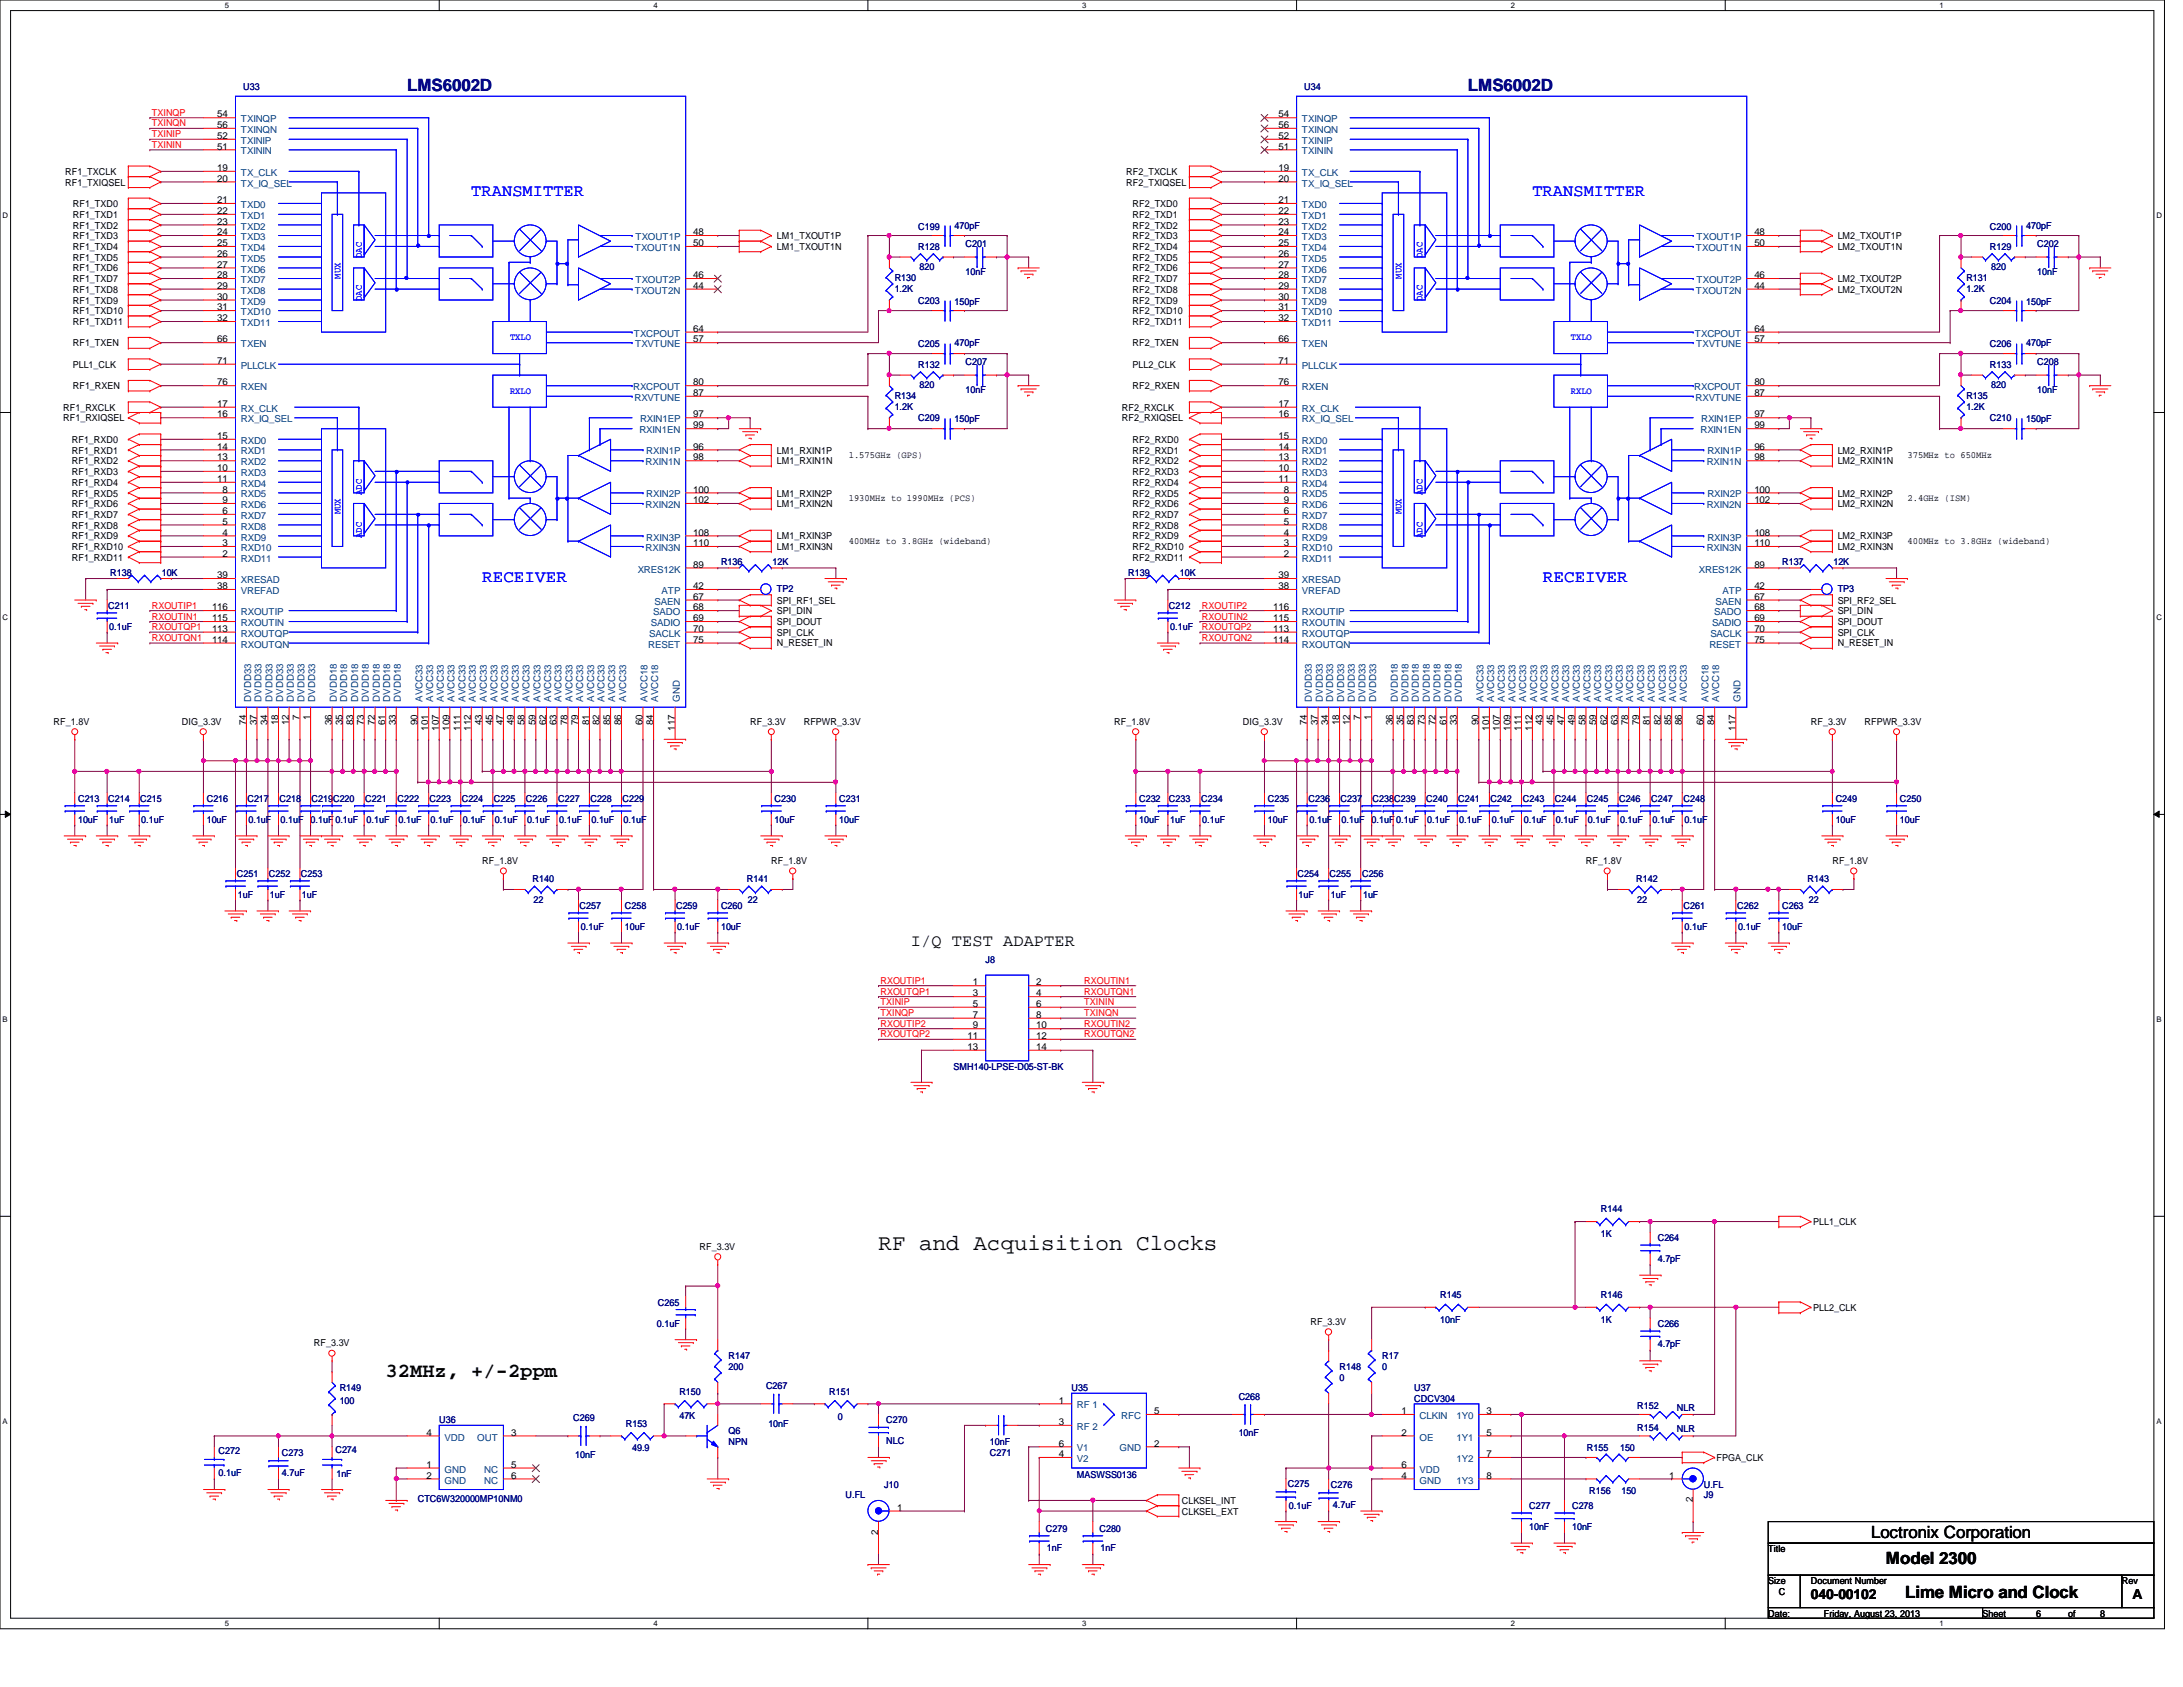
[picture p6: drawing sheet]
<svg xmlns="http://www.w3.org/2000/svg" width="279mm" height="216mm" viewBox="0 0 279 216" stroke-linecap="round" stroke-linejoin="round" font-family="sans-serif">
<defs><g id="words">
<text font-size="2.9" x="112.4" y="160">RF and Acquisition Clocks</text>
<text font-size="2.6" x="49.4" y="176.3">32MHz, +/-2ppm</text>
<g font-size="2.2" fill="#000080">
<text x="52.1" y="11.6">LMS6002D</text>
<text x="187.9" y="11.6">LMS6002D</text>
</g>
<g font-size="2.2" fill="#00f">
<text x="60.3" y="25.1">TRANSMITTER</text>
<text x="196.1" y="25.1">TRANSMITTER</text>
<text x="61.7" y="74.5">RECEIVER</text>
<text x="197.5" y="74.5">RECEIVER</text>
</g>
<g font-size="2.2">
<text x="116.6" y="121.1">I/Q TEST ADAPTER</text>
<text x="239.5" y="196.9">Loctronix Corporation</text>
<text x="241.4" y="200.2">Model 2300</text>
<text x="243.8" y="204.5">Lime Micro and Clock</text>
</g>
<g font-size="1.8">
<text x="231.8" y="204.6">040-00102</text>
<text x="272.9" y="204.6">A</text>
</g>
<g font-size="1.2" fill="#000080">
<text x="31.1" y="11.6">U33</text>
<text x="166.9" y="11.6">U34</text>
<text x="117.5" y="29.4">C199</text>
<text x="122.2" y="29.3">470pF</text>
<text x="254.7" y="29.4">C200</text>
<text x="259.3" y="29.3">470pF</text>
<text x="114.5" y="36">R130</text>
<text x="117.5" y="32">R128</text>
<text x="117.7" y="34.6">820</text>
<text x="123.6" y="31.6">C201</text>
<text x="123.6" y="35.1">10nF</text>
<text x="251.7" y="36">R131</text>
<text x="254.7" y="32">R129</text>
<text x="254.8" y="34.6">820</text>
<text x="260.7" y="31.6">C202</text>
<text x="260.7" y="35.1">10nF</text>
<text x="114.5" y="37.3">1.2K</text>
<text x="117.5" y="38.9">C203</text>
<text x="122.2" y="39">150pF</text>
<text x="251.7" y="37.3">1.2K</text>
<text x="254.7" y="38.9">C204</text>
<text x="259.3" y="39">150pF</text>
<text x="117.5" y="47.1">R132</text>
<text x="117.5" y="44.4">C205</text>
<text x="122.2" y="44.3">470pF</text>
<text x="123.6" y="46.7">C207</text>
<text x="254.7" y="47.1">R133</text>
<text x="254.7" y="44.4">C206</text>
<text x="259.3" y="44.3">470pF</text>
<text x="260.7" y="46.7">C208</text>
<text x="114.5" y="51.1">R134</text>
<text x="114.5" y="52.4">1.2K</text>
<text x="117.5" y="53.9">C209</text>
<text x="117.7" y="49.7">820</text>
<text x="123.6" y="50.2">10nF</text>
<text x="251.7" y="51.1">R135</text>
<text x="251.7" y="52.4">1.2K</text>
<text x="254.7" y="53.9">C210</text>
<text x="254.8" y="49.7">820</text>
<text x="260.7" y="50.2">10nF</text>
<text x="122.2" y="54.1">150pF</text>
<text x="259.3" y="54.1">150pF</text>
<text x="13.8" y="77.9">C211</text>
<text x="14.1" y="73.7">R138</text>
<text x="20.7" y="73.7">10K</text>
<text x="92.3" y="72.3">R136</text>
<text x="98.9" y="72.3">12K</text>
<text x="99.4" y="75.7">TP2</text>
<text x="144.4" y="73.7">R139</text>
<text x="149.6" y="77.9">C212</text>
<text x="151" y="73.7">10K</text>
<text x="228.1" y="72.3">R137</text>
<text x="234.7" y="72.3">12K</text>
<text x="235.2" y="75.7">TP3</text>
<text x="14" y="80.7">0.1uF</text>
<text x="149.8" y="80.7">0.1uF</text>
<text x="10" y="102.6">C213</text>
<text x="10" y="105.4">10uF</text>
<text x="13.8" y="102.6">C214</text>
<text x="14" y="105.4">1uF</text>
<text x="17.9" y="102.6">C215</text>
<text x="18.1" y="105.4">0.1uF</text>
<text x="26.5" y="102.6">C216</text>
<text x="26.5" y="105.4">10uF</text>
<text x="31.7" y="102.6">C217</text>
<text x="31.8" y="105.4">0.1uF</text>
<text x="35.8" y="102.6">C218</text>
<text x="35.9" y="105.4">0.1uF</text>
<text x="39.8" y="105.4">0.1uF 0.1uF</text>
<text x="39.9" y="102.6">C219C220</text>
<text x="46.7" y="102.6">C221</text>
<text x="46.9" y="105.4">0.1uF</text>
<text x="50.9" y="102.6">C222</text>
<text x="51" y="105.4">0.1uF</text>
<text x="55" y="102.6">C223</text>
<text x="55.1" y="105.4">0.1uF</text>
<text x="59.1" y="102.6">C224</text>
<text x="59.2" y="105.4">0.1uF</text>
<text x="63.2" y="102.6">C225</text>
<text x="63.3" y="105.4">0.1uF</text>
<text x="67.3" y="102.6">C226</text>
<text x="67.5" y="105.4">0.1uF</text>
<text x="71.5" y="102.6">C227</text>
<text x="71.6" y="105.4">0.1uF</text>
<text x="75.6" y="102.6">C228</text>
<text x="75.7" y="105.4">0.1uF</text>
<text x="79.7" y="102.6">C229</text>
<text x="79.8" y="105.4">0.1uF</text>
<text x="99.1" y="102.6">C230</text>
<text x="99.1" y="105.4">10uF</text>
<text x="107.4" y="102.6">C231</text>
<text x="107.4" y="105.4">10uF</text>
<text x="145.8" y="102.6">C232</text>
<text x="145.8" y="105.4">10uF</text>
<text x="149.6" y="102.6">C233</text>
<text x="149.8" y="105.4">1uF</text>
<text x="153.8" y="102.6">C234</text>
<text x="153.9" y="105.4">0.1uF</text>
<text x="162.3" y="102.6">C235</text>
<text x="162.3" y="105.4">10uF</text>
<text x="167.5" y="102.6">C236</text>
<text x="167.6" y="105.4">0.1uF</text>
<text x="171.6" y="102.6">C237</text>
<text x="171.7" y="105.4">0.1uF</text>
<text x="175.6" y="105.4">0.1uF0.1uF</text>
<text x="175.7" y="102.6">C238C239</text>
<text x="182.5" y="102.6">C240</text>
<text x="182.7" y="105.4">0.1uF</text>
<text x="186.6" y="102.6">C241</text>
<text x="186.8" y="105.4">0.1uF</text>
<text x="190.8" y="102.6">C242</text>
<text x="190.9" y="105.4">0.1uF</text>
<text x="194.9" y="102.6">C243</text>
<text x="195" y="105.4">0.1uF</text>
<text x="199" y="102.6">C244</text>
<text x="199.1" y="105.4">0.1uF</text>
<text x="203.1" y="102.6">C245</text>
<text x="203.2" y="105.4">0.1uF</text>
<text x="207.2" y="102.6">C246</text>
<text x="207.3" y="105.4">0.1uF</text>
<text x="211.3" y="102.6">C247</text>
<text x="211.5" y="105.4">0.1uF</text>
<text x="215.5" y="102.6">C248</text>
<text x="215.6" y="105.4">0.1uF</text>
<text x="234.9" y="102.6">C249</text>
<text x="234.9" y="105.4">10uF</text>
<text x="243.2" y="102.6">C250</text>
<text x="243.2" y="105.4">10uF</text>
<text x="30.3" y="112.2">C251</text>
<text x="34.4" y="112.2">C252</text>
<text x="38.5" y="112.2">C253</text>
<text x="68.2" y="112.9">R140</text>
<text x="95.6" y="112.9">R141</text>
<text x="166.1" y="112.2">C254</text>
<text x="170.2" y="112.2">C255</text>
<text x="174.3" y="112.2">C256</text>
<text x="209.4" y="112.9">R142</text>
<text x="231.4" y="112.9">R143</text>
<text x="30.4" y="115">1uF</text>
<text x="34.5" y="115">1uF</text>
<text x="38.7" y="115">1uF</text>
<text x="68.3" y="115.5">22</text>
<text x="74.2" y="116.3">C257</text>
<text x="74.3" y="119.1">0.1uF</text>
<text x="80" y="116.3">C258</text>
<text x="80" y="119.1">10uF</text>
<text x="86.5" y="116.3">C259</text>
<text x="86.7" y="119.1">0.1uF</text>
<text x="92.3" y="116.3">C260</text>
<text x="92.3" y="119.1">10uF</text>
<text x="95.7" y="115.5">22</text>
<text x="166.2" y="115">1uF</text>
<text x="170.3" y="115">1uF</text>
<text x="174.5" y="115">1uF</text>
<text x="209.5" y="115.5">22</text>
<text x="215.5" y="116.3">C261</text>
<text x="215.6" y="119.1">0.1uF</text>
<text x="222.3" y="116.3">C262</text>
<text x="222.5" y="119.1">0.1uF</text>
<text x="228.1" y="116.3">C263</text>
<text x="228.1" y="119.1">10uF</text>
<text x="231.5" y="115.5">22</text>
<text x="126.2" y="123.2">J8</text>
<text x="122" y="136.9">SMH140-LPSE-D05-ST-BK</text>
<text x="204.9" y="155.2">R144</text>
<text x="204.9" y="158.3">1K</text>
<text x="212.2" y="158.9">C264</text>
<text x="212.2" y="161.5">4.7pF</text>
<text x="84.2" y="167.1">C265</text>
<text x="184.3" y="166.1">R145</text>
<text x="204.9" y="166.1">R146</text>
<text x="84.1" y="169.8">0.1uF</text>
<text x="93.3" y="173.9">R147</text>
<text x="176.9" y="173.9">R17</text>
<text x="184.3" y="169.3">10nF</text>
<text x="204.9" y="169.3">1K</text>
<text x="212.2" y="169.8">C266</text>
<text x="212.2" y="172.4">4.7pF</text>
<text x="43.5" y="178.1">R149</text>
<text x="43.5" y="179.7">100</text>
<text x="87" y="178.5">R150</text>
<text x="93.3" y="175.3">200</text>
<text x="98" y="177.8">C267</text>
<text x="106.1" y="178.5">R151</text>
<text x="137.2" y="178.1">U35</text>
<text x="158.5" y="179.2">C268</text>
<text x="171.4" y="175.3">R148</text>
<text x="171.4" y="176.7">0</text>
<text x="176.9" y="175.3">0</text>
<text x="181" y="178.1">U37</text>
<text x="181" y="179.5">CDCV304</text>
<text x="56.2" y="182.2">U36</text>
<text x="73.4" y="181.9">C269</text>
<text x="80.1" y="182.6">R153</text>
<text x="80.9" y="185.8">49.9</text>
<text x="87" y="181.6">47K</text>
<text x="93.3" y="183.6">Q6</text>
<text x="93.3" y="184.9">NPN</text>
<text x="98.3" y="182.6">10nF</text>
<text x="107.2" y="181.8">0</text>
<text x="113.4" y="182.2">C270</text>
<text x="113.4" y="184.8">NLC</text>
<text x="126.7" y="184.9">10nF</text>
<text x="158.5" y="183.8">10nF</text>
<text x="203.1" y="185.8">R155</text>
<text x="207.3" y="185.8">150</text>
<text x="209.5" y="180.4">R152</text>
<text x="209.5" y="183.1">R154</text>
<text x="214.6" y="180.6">NLR</text>
<text x="214.6" y="183.3">NLR</text>
<text x="28" y="186.1">C272</text>
<text x="28" y="188.9">0.1uF</text>
<text x="36.1" y="186.3">C273</text>
<text x="36.1" y="188.9">4.7uF</text>
<text x="42.9" y="186">C274</text>
<text x="43.1" y="189">1nF</text>
<text x="73.6" y="186.6">10nF</text>
<text x="108.2" y="191.8">U.FL</text>
<text x="113.2" y="190.4">J10</text>
<text x="126.7" y="186.3">C271</text>
<text x="137.8" y="189.2">MASWSS0136</text>
<text x="164.8" y="190.3">C275</text>
<text x="170.3" y="190.4">C276</text>
<text x="203.4" y="191.2">R156</text>
<text x="207.5" y="191.2">150</text>
<text x="218.1" y="191.8">J9</text>
<text x="218.1" y="190.4">U.FL</text>
<text x="53.5" y="192.2">CTC6W320000MP10NM0</text>
<text x="133.9" y="196">C279</text>
<text x="140.7" y="196">C280</text>
<text x="165" y="193.2">0.1uF</text>
<text x="170.6" y="193">4.7uF</text>
<text x="195.7" y="193.2">C277</text>
<text x="195.7" y="195.7">10nF</text>
<text x="201.2" y="193.2">C278</text>
<text x="201.2" y="195.7">10nF</text>
<text x="134" y="198.5">1nF</text>
<text x="140.8" y="198.5">1nF</text>
</g>
<g font-size="1.2" fill="#f00">
<text x="19.4" y="14.8">TXINQP</text>
<text x="19.4" y="16.2">TXINQN</text>
<text x="19.4" y="17.6">TXINIP</text>
<text x="19.4" y="18.9">TXININ</text>
<text x="19.4" y="77.9">RXOUTIP1</text>
<text x="153.8" y="77.9">RXOUTIP2</text>
<text x="19.4" y="79.3">RXOUTIN1</text>
<text x="19.4" y="80.6">RXOUTQP1</text>
<text x="19.4" y="82">RXOUTQN1</text>
<text x="153.8" y="79.3">RXOUTIN2</text>
<text x="153.8" y="80.6">RXOUTQP2</text>
<text x="153.8" y="82">RXOUTQN2</text>
<text x="112.7" y="125.9">RXOUTIP1</text>
<text x="138.8" y="125.9">RXOUTIN1</text>
<text x="112.7" y="127.3">RXOUTQP1</text>
<text x="112.7" y="128.7">TXINIP</text>
<text x="112.7" y="130">TXINQP</text>
<text x="112.7" y="131.4">RXOUTIP2</text>
<text x="138.8" y="127.3">RXOUTQN1</text>
<text x="138.8" y="128.7">TXININ</text>
<text x="138.8" y="130">TXINQN</text>
<text x="138.8" y="131.4">RXOUTIN2</text>
<text x="112.7" y="132.8">RXOUTQP2</text>
<text x="138.8" y="132.8">RXOUTQN2</text>
</g>
<g font-size="1.2">
<text x="27.8" y="17.8">52</text>
<text x="27.8" y="15">54</text>
<text x="27.8" y="16.4">56</text>
<text x="163.6" y="17.8">52</text>
<text x="163.6" y="15">54</text>
<text x="163.6" y="16.4">56</text>
<text x="8.3" y="22.4">RF1_TXCLK</text>
<text x="8.3" y="23.7">RF1_TXIQSEL</text>
<text x="27.8" y="19.1">51</text>
<text x="27.8" y="21.9">19</text>
<text x="27.8" y="23.2">20</text>
<text x="144.1" y="22.4">RF2_TXCLK</text>
<text x="144.1" y="23.7">RF2_TXIQSEL</text>
<text x="163.6" y="19.1">51</text>
<text x="163.6" y="21.9">19</text>
<text x="163.6" y="23.2">20</text>
<text x="9.3" y="26.5">RF1_TXD0</text>
<text x="9.3" y="29.3">RF1_TXD2</text>
<text x="9.3" y="27.9">RF1_TXD1</text>
<text x="27.8" y="26">21</text>
<text x="27.8" y="27.4">22</text>
<text x="27.8" y="28.7">23</text>
<text x="144.9" y="26.5">RF2_TXD0</text>
<text x="144.9" y="29.3">RF2_TXD2</text>
<text x="144.9" y="27.9">RF2_TXD1</text>
<text x="163.6" y="26">21</text>
<text x="163.6" y="27.4">22</text>
<text x="163.6" y="28.7">23</text>
<text x="9.3" y="30.6">RF1_TXD3</text>
<text x="9.3" y="32">RF1_TXD4</text>
<text x="9.3" y="33.4">RF1_TXD5</text>
<text x="9.3" y="34.7">RF1_TXD6</text>
<text x="27.8" y="30.1">24</text>
<text x="27.8" y="31.5">25</text>
<text x="27.8" y="32.9">26</text>
<text x="27.8" y="34.2">27</text>
<text x="27.8" y="35.6">28</text>
<text x="88.7" y="30.1">48</text>
<text x="88.7" y="31.5">50</text>
<text x="88.7" y="35.6">46</text>
<text x="99.4" y="30.6">LM1_TXOUT1P</text>
<text x="99.4" y="32">LM1_TXOUT1N</text>
<text x="144.9" y="30.6">RF2_TXD3</text>
<text x="144.9" y="32">RF2_TXD4</text>
<text x="144.9" y="33.4">RF2_TXD5</text>
<text x="144.9" y="34.7">RF2_TXD6</text>
<text x="163.6" y="30.1">24</text>
<text x="163.6" y="31.5">25</text>
<text x="163.6" y="32.9">26</text>
<text x="163.6" y="34.2">27</text>
<text x="163.6" y="35.6">28</text>
<text x="224.5" y="30.1">48</text>
<text x="224.5" y="31.5">50</text>
<text x="224.5" y="35.6">46</text>
<text x="235.2" y="32">LM2_TXOUT1N</text>
<text x="235.2" y="30.6">LM2_TXOUT1P</text>
<text x="9.3" y="36.1">RF1_TXD7</text>
<text x="9.3" y="37.5">RF1_TXD8</text>
<text x="9.3" y="38.9">RF1_TXD9</text>
<text x="9.3" y="41.6">RF1_TXD11</text>
<text x="9.3" y="40.2">RF1_TXD10</text>
<text x="27.8" y="37">29</text>
<text x="27.8" y="38.4">30</text>
<text x="27.8" y="39.7">31</text>
<text x="27.8" y="41.1">32</text>
<text x="88.7" y="37">44</text>
<text x="144.9" y="36.1">RF2_TXD7</text>
<text x="144.9" y="37.5">RF2_TXD8</text>
<text x="144.9" y="38.9">RF2_TXD9</text>
<text x="144.9" y="41.6">RF2_TXD11</text>
<text x="144.9" y="40.2">RF2_TXD10</text>
<text x="163.6" y="37">29</text>
<text x="163.6" y="38.4">30</text>
<text x="163.6" y="39.7">31</text>
<text x="163.6" y="41.1">32</text>
<text x="224.5" y="37">44</text>
<text x="235.2" y="37.5">LM2_TXOUT2N</text>
<text x="235.2" y="36.1">LM2_TXOUT2P</text>
<text x="9.3" y="47.1">PLL1_CLK</text>
<text x="9.3" y="44.3">RF1_TXEN</text>
<text x="27.8" y="43.8">66</text>
<text x="27.8" y="46.6">71</text>
<text x="88.7" y="43.8">57</text>
<text x="88.7" y="42.5">64</text>
<text x="144.9" y="47.1">PLL2_CLK</text>
<text x="144.9" y="44.3">RF2_TXEN</text>
<text x="163.6" y="43.8">66</text>
<text x="163.6" y="46.6">71</text>
<text x="224.5" y="43.8">57</text>
<text x="224.5" y="42.5">64</text>
<text x="8.1" y="52.6">RF1_RXCLK</text>
<text x="8.1" y="53.9">RF1_RXIQSEL</text>
<text x="9.3" y="49.8">RF1_RXEN</text>
<text x="27.8" y="49.3">76</text>
<text x="27.8" y="52.1">17</text>
<text x="27.8" y="53.4">16</text>
<text x="88.7" y="53.4">97</text>
<text x="88.7" y="50.7">87</text>
<text x="88.7" y="49.3">80</text>
<text x="143.6" y="52.6">RF2_RXCLK</text>
<text x="143.6" y="53.9">RF2_RXIQSEL</text>
<text x="144.9" y="49.8">RF2_RXEN</text>
<text x="163.6" y="49.3">76</text>
<text x="163.6" y="52.1">17</text>
<text x="163.6" y="53.4">16</text>
<text x="224.5" y="53.4">97</text>
<text x="224.5" y="50.7">87</text>
<text x="224.5" y="49.3">80</text>
<text x="9.2" y="56.7">RF1_RXD0</text>
<text x="9.2" y="59.4">RF1_RXD2</text>
<text x="9.2" y="58">RF1_RXD1</text>
<text x="27.8" y="56.2">15</text>
<text x="27.8" y="57.5">14</text>
<text x="27.8" y="58.9">13</text>
<text x="88.7" y="57.5">96</text>
<text x="88.7" y="58.9">98</text>
<text x="88.7" y="54.8">99</text>
<text x="99.4" y="58">LM1_RXIN1P</text>
<text x="99.4" y="59.4">LM1_RXIN1N</text>
<text x="108.6" y="58.6">1.575GHz (GPS)</text>
<text x="144.9" y="56.7">RF2_RXD0</text>
<text x="144.9" y="58">RF2_RXD1</text>
<text x="144.9" y="59.4">RF2_RXD2</text>
<text x="163.6" y="56.2">15</text>
<text x="163.6" y="57.5">14</text>
<text x="163.6" y="58.9">13</text>
<text x="224.5" y="57.5">96</text>
<text x="224.5" y="58.9">98</text>
<text x="224.5" y="54.8">99</text>
<text x="235.2" y="58">LM2_RXIN1P</text>
<text x="235.2" y="59.4">LM2_RXIN1N</text>
<text x="244.1" y="58.6">375MHz to 650MHz</text>
<text x="9.2" y="60.8">RF1_RXD3</text>
<text x="9.2" y="62.1">RF1_RXD4</text>
<text x="9.2" y="63.5">RF1_RXD5</text>
<text x="9.2" y="64.9">RF1_RXD6</text>
<text x="27.8" y="60.3">10</text>
<text x="27.8" y="61.7">11</text>
<text x="28.5" y="63">8</text>
<text x="28.5" y="64.4">9</text>
<text x="28.5" y="65.8">6</text>
<text x="88.7" y="63">100</text>
<text x="88.7" y="64.4">102</text>
<text x="99.4" y="63.5">LM1_RXIN2P</text>
<text x="99.4" y="64.9">LM1_RXIN2N</text>
<text x="108.6" y="64.1">1930MHz to 1990MHz (PCS)</text>
<text x="144.9" y="60.8">RF2_RXD3</text>
<text x="144.9" y="62.1">RF2_RXD4</text>
<text x="144.9" y="63.5">RF2_RXD5</text>
<text x="144.9" y="64.9">RF2_RXD6</text>
<text x="163.6" y="60.3">10</text>
<text x="163.6" y="61.7">11</text>
<text x="164.3" y="63">8</text>
<text x="164.3" y="64.4">9</text>
<text x="164.3" y="65.8">6</text>
<text x="224.5" y="63">100</text>
<text x="224.5" y="64.4">102</text>
<text x="235.2" y="63.5">LM2_RXIN2P</text>
<text x="235.2" y="64.9">LM2_RXIN2N</text>
<text x="244.1" y="64.1">2.4GHz (ISM)</text>
<text x="9.2" y="66.3">RF1_RXD7</text>
<text x="9.2" y="67.6">RF1_RXD8</text>
<text x="9.2" y="69">RF1_RXD9</text>
<text x="9.2" y="70.4">RF1_RXD10</text>
<text x="9.2" y="71.8">RF1_RXD11</text>
<text x="28.5" y="67.1">5</text>
<text x="28.5" y="68.5">4</text>
<text x="28.5" y="69.9">3</text>
<text x="28.5" y="71.2">2</text>
<text x="88.7" y="68.5">108</text>
<text x="88.7" y="69.9">110</text>
<text x="99.4" y="69">LM1_RXIN3P</text>
<text x="99.4" y="70.4">LM1_RXIN3N</text>
<text x="108.6" y="69.6">400MHz to 3.8GHz (wideband)</text>
<text x="144.9" y="66.3">RF2_RXD7</text>
<text x="144.9" y="67.6">RF2_RXD8</text>
<text x="144.9" y="69">RF2_RXD9</text>
<text x="144.9" y="70.4">RF2_RXD10</text>
<text x="144.9" y="71.8">RF2_RXD11</text>
<text x="164.3" y="67.1">5</text>
<text x="164.3" y="68.5">4</text>
<text x="164.3" y="69.9">3</text>
<text x="164.3" y="71.2">2</text>
<text x="224.5" y="68.5">108</text>
<text x="224.5" y="69.9">110</text>
<text x="235.2" y="69">LM2_RXIN3P</text>
<text x="235.2" y="70.4">LM2_RXIN3N</text>
<text x="244.1" y="69.6">400MHz to 3.8GHz (wideband)</text>
<text x="27.8" y="75.4">38</text>
<text x="27.8" y="74">39</text>
<text x="88.7" y="72.6">89</text>
<text x="88.7" y="75.4">42</text>
<text x="88.7" y="76.8">67</text>
<text x="99.4" y="77.3">SPI_RF1_SEL</text>
<text x="163.6" y="75.4">38</text>
<text x="163.6" y="74">39</text>
<text x="224.5" y="72.6">89</text>
<text x="224.5" y="75.4">42</text>
<text x="224.5" y="76.8">67</text>
<text x="235.2" y="77.3">SPI_RF2_SEL</text>
<text x="27.1" y="78.1">116</text>
<text x="27.1" y="79.5">115</text>
<text x="27.1" y="80.9">113</text>
<text x="27.1" y="82.3">114</text>
<text x="88.7" y="80.9">70</text>
<text x="88.7" y="79.5">69</text>
<text x="88.7" y="78.1">68</text>
<text x="88.7" y="82.3">75</text>
<text x="99.4" y="82.7">N_RESET_IN</text>
<text x="99.4" y="80">SPI_DOUT</text>
<text x="99.4" y="81.4">SPI_CLK</text>
<text x="99.4" y="78.6">SPI_DIN</text>
<text x="162.9" y="78.1">116</text>
<text x="162.9" y="79.5">115</text>
<text x="162.9" y="80.9">113</text>
<text x="162.9" y="82.3">114</text>
<text x="224.5" y="80.9">70</text>
<text x="224.5" y="79.5">69</text>
<text x="224.5" y="78.1">68</text>
<text x="224.5" y="82.3">75</text>
<text x="235.2" y="82.7">N_RESET_IN</text>
<text x="235.2" y="80">SPI_DOUT</text>
<text x="235.2" y="81.4">SPI_CLK</text>
<text x="235.2" y="78.6">SPI_DIN</text>
<text x="6.9" y="92.8">RF_1.8V</text>
<text x="23.3" y="92.8">DIG_3.3V</text>
<text x="31.5" y="92.8" transform="rotate(-90 31.5 92.8)">74</text>
<text x="32.9" y="92.8" transform="rotate(-90 32.9 92.8)">37</text>
<text x="34.2" y="92.8" transform="rotate(-90 34.2 92.8)">34</text>
<text x="35.6" y="92.8" transform="rotate(-90 35.6 92.8)">18</text>
<text x="37" y="92.8" transform="rotate(-90 37 92.8)">12</text>
<text x="38.4" y="92.2" transform="rotate(-90 38.4 92.2)">7</text>
<text x="39.7" y="92.2" transform="rotate(-90 39.7 92.2)">1</text>
<text x="42.5" y="92.8" transform="rotate(-90 42.5 92.8)">36</text>
<text x="43.8" y="92.8" transform="rotate(-90 43.8 92.8)">35</text>
<text x="45.2" y="92.8" transform="rotate(-90 45.2 92.8)">83</text>
<text x="46.6" y="92.8" transform="rotate(-90 46.6 92.8)">73</text>
<text x="48" y="92.8" transform="rotate(-90 48 92.8)">72</text>
<text x="49.3" y="92.8" transform="rotate(-90 49.3 92.8)">61</text>
<text x="50.7" y="92.8" transform="rotate(-90 50.7 92.8)">33</text>
<text x="53.4" y="92.8" transform="rotate(-90 53.4 92.8)">90</text>
<text x="54.8" y="93.5" transform="rotate(-90 54.8 93.5)">101</text>
<text x="56.2" y="93.5" transform="rotate(-90 56.2 93.5)">107</text>
<text x="57.5" y="93.5" transform="rotate(-90 57.5 93.5)">109</text>
<text x="58.9" y="93.5" transform="rotate(-90 58.9 93.5)">111</text>
<text x="60.3" y="93.5" transform="rotate(-90 60.3 93.5)">112</text>
<text x="61.7" y="92.8" transform="rotate(-90 61.7 92.8)">43</text>
<text x="63" y="92.8" transform="rotate(-90 63 92.8)">45</text>
<text x="64.4" y="92.8" transform="rotate(-90 64.4 92.8)">47</text>
<text x="65.8" y="92.8" transform="rotate(-90 65.8 92.8)">49</text>
<text x="67.1" y="92.8" transform="rotate(-90 67.1 92.8)">58</text>
<text x="68.5" y="92.8" transform="rotate(-90 68.5 92.8)">59</text>
<text x="69.9" y="92.8" transform="rotate(-90 69.9 92.8)">62</text>
<text x="71.2" y="92.8" transform="rotate(-90 71.2 92.8)">63</text>
<text x="72.6" y="92.8" transform="rotate(-90 72.6 92.8)">78</text>
<text x="74" y="92.8" transform="rotate(-90 74 92.8)">79</text>
<text x="75.4" y="92.8" transform="rotate(-90 75.4 92.8)">81</text>
<text x="76.8" y="92.8" transform="rotate(-90 76.8 92.8)">82</text>
<text x="78.1" y="92.8" transform="rotate(-90 78.1 92.8)">85</text>
<text x="79.5" y="92.8" transform="rotate(-90 79.5 92.8)">86</text>
<text x="82.3" y="92.8" transform="rotate(-90 82.3 92.8)">60</text>
<text x="83.6" y="92.8" transform="rotate(-90 83.6 92.8)">84</text>
<text x="86.4" y="93.5" transform="rotate(-90 86.4 93.5)">117</text>
<text x="96" y="92.8">RF_3.3V</text>
<text x="102.9" y="92.8">RFPWR_3.3V</text>
<text x="142.6" y="92.8">RF_1.8V</text>
<text x="159.1" y="92.8">DIG_3.3V</text>
<text x="167.3" y="92.8" transform="rotate(-90 167.3 92.8)">74</text>
<text x="168.7" y="92.8" transform="rotate(-90 168.7 92.8)">37</text>
<text x="170" y="92.8" transform="rotate(-90 170 92.8)">34</text>
<text x="171.4" y="92.8" transform="rotate(-90 171.4 92.8)">18</text>
<text x="172.8" y="92.8" transform="rotate(-90 172.8 92.8)">12</text>
<text x="174.1" y="92.2" transform="rotate(-90 174.1 92.2)">7</text>
<text x="175.5" y="92.2" transform="rotate(-90 175.5 92.2)">1</text>
<text x="178.3" y="92.8" transform="rotate(-90 178.3 92.8)">36</text>
<text x="179.6" y="92.8" transform="rotate(-90 179.6 92.8)">35</text>
<text x="181" y="92.8" transform="rotate(-90 181 92.8)">83</text>
<text x="182.4" y="92.8" transform="rotate(-90 182.4 92.8)">73</text>
<text x="183.7" y="92.8" transform="rotate(-90 183.7 92.8)">72</text>
<text x="185.1" y="92.8" transform="rotate(-90 185.1 92.8)">61</text>
<text x="186.5" y="92.8" transform="rotate(-90 186.5 92.8)">33</text>
<text x="189.2" y="92.8" transform="rotate(-90 189.2 92.8)">90</text>
<text x="190.6" y="93.5" transform="rotate(-90 190.6 93.5)">101</text>
<text x="192" y="93.5" transform="rotate(-90 192 93.5)">107</text>
<text x="193.3" y="93.5" transform="rotate(-90 193.3 93.5)">109</text>
<text x="194.7" y="93.5" transform="rotate(-90 194.7 93.5)">111</text>
<text x="196.1" y="93.5" transform="rotate(-90 196.1 93.5)">112</text>
<text x="197.4" y="92.8" transform="rotate(-90 197.4 92.8)">43</text>
<text x="198.8" y="92.8" transform="rotate(-90 198.8 92.8)">45</text>
<text x="200.2" y="92.8" transform="rotate(-90 200.2 92.8)">47</text>
<text x="201.5" y="92.8" transform="rotate(-90 201.5 92.8)">49</text>
<text x="202.9" y="92.8" transform="rotate(-90 202.9 92.8)">58</text>
<text x="204.3" y="92.8" transform="rotate(-90 204.3 92.8)">59</text>
<text x="205.7" y="92.8" transform="rotate(-90 205.7 92.8)">62</text>
<text x="207.1" y="92.8" transform="rotate(-90 207.1 92.8)">63</text>
<text x="208.4" y="92.8" transform="rotate(-90 208.4 92.8)">78</text>
<text x="209.8" y="92.8" transform="rotate(-90 209.8 92.8)">79</text>
<text x="211.2" y="92.8" transform="rotate(-90 211.2 92.8)">81</text>
<text x="212.6" y="92.8" transform="rotate(-90 212.6 92.8)">82</text>
<text x="213.9" y="92.8" transform="rotate(-90 213.9 92.8)">85</text>
<text x="215.3" y="92.8" transform="rotate(-90 215.3 92.8)">86</text>
<text x="218" y="92.8" transform="rotate(-90 218 92.8)">60</text>
<text x="219.4" y="92.8" transform="rotate(-90 219.4 92.8)">84</text>
<text x="222.1" y="93.5" transform="rotate(-90 222.1 93.5)">117</text>
<text x="231.8" y="92.8">RF_3.3V</text>
<text x="238.6" y="92.8">RFPWR_3.3V</text>
<text x="61.7" y="110.6">RF_1.8V</text>
<text x="98.7" y="110.6">RF_1.8V</text>
<text x="203" y="110.6">RF_1.8V</text>
<text x="234.5" y="110.6">RF_1.8V</text>
<text x="124.5" y="126.1">1</text>
<text x="124.5" y="127.5">3</text>
<text x="124.5" y="128.9">5</text>
<text x="124.5" y="130.3">7</text>
<text x="124.5" y="131.6">9</text>
<text x="132.6" y="126.1">2</text>
<text x="132.6" y="127.5">4</text>
<text x="132.6" y="128.9">6</text>
<text x="132.6" y="130.3">8</text>
<text x="132.6" y="131.6">10</text>
<text x="123.8" y="133">11</text>
<text x="123.8" y="134.4">13</text>
<text x="132.6" y="133">12</text>
<text x="132.6" y="134.4">14</text>
<text x="89.5" y="160">RF_3.3V</text>
<text x="232.1" y="156.8">PLL1_CLK</text>
<text x="232.1" y="167.8">PLL2_CLK</text>
<text x="40.2" y="172.3">RF_3.3V</text>
<text x="167.7" y="169.5">RF_3.3V</text>
<text x="135.5" y="179.6">1</text>
<text x="54.6" y="183.7">4</text>
<text x="65.4" y="183.7">3</text>
<text x="135.5" y="185.1">6</text>
<text x="135.5" y="182.4">3</text>
<text x="147.7" y="181">5</text>
<text x="147.7" y="185.1">2</text>
<text x="179.4" y="181">1</text>
<text x="179.4" y="183.7">2</text>
<text x="190.2" y="181">3</text>
<text x="190.2" y="183.7">5</text>
<text x="54.6" y="187.8">1</text>
<text x="54.6" y="189.2">2</text>
<text x="65.4" y="187.8">5</text>
<text x="65.4" y="189.2">6</text>
<text x="135.5" y="186.5">4</text>
<text x="179.4" y="189.2">4</text>
<text x="179.4" y="187.8">6</text>
<text x="190.2" y="186.5">7</text>
<text x="190.2" y="189.2">8</text>
<text x="213.7" y="189.2">1</text>
<text x="219.7" y="187">FPGA_CLK</text>
<text x="112.4" y="196.4" transform="rotate(-90 112.4 196.4)">2</text>
<text x="114.8" y="193.3">1</text>
<text x="151.3" y="192.4">CLKSEL_INT</text>
<text x="151.3" y="193.8">CLKSEL_EXT</text>
<text x="216.7" y="192.3" transform="rotate(-90 216.7 192.3)">2</text>
<text x="226.3" y="198.6">Title</text>
<text x="226.3" y="202.7">Size</text>
<text x="231.8" y="202.7">Document Number</text>
<text x="271.6" y="202.7">Rev</text>
<text x="226.3" y="206.9">Date:</text>
<text x="227.7" y="204.1">C</text>
<text x="233.4" y="206.9">Friday, August 23, 2013</text>
<text x="253.7" y="206.9">Sheet</text>
<text x="260.6" y="206.9">6</text>
<text x="264.7" y="206.9">of</text>
<text x="268.8" y="206.9">8</text>
</g>
<g font-size="1.2" fill="#004080">
<text x="30.8" y="15.7">TXINQP</text>
<text x="30.8" y="17">TXINQN</text>
<text x="166.6" y="15.7">TXINQP</text>
<text x="166.6" y="17">TXINQN</text>
<text x="30.8" y="18.4">TXINIP</text>
<text x="30.8" y="19.8">TXININ</text>
<text x="30.8" y="22.5">TX_CLK</text>
<text x="30.8" y="23.9">TX_IQ_SEL</text>
<text x="166.6" y="18.4">TXINIP</text>
<text x="166.6" y="19.8">TXININ</text>
<text x="166.6" y="22.5">TX_CLK</text>
<text x="166.6" y="23.9">TX_IQ_SEL</text>
<text x="30.8" y="26.6">TXD0</text>
<text x="30.8" y="28">TXD1</text>
<text x="30.8" y="29.4">TXD2</text>
<text x="166.6" y="26.6">TXD0</text>
<text x="166.6" y="28">TXD1</text>
<text x="166.6" y="29.4">TXD2</text>
<text x="30.8" y="30.7">TXD3</text>
<text x="30.8" y="32.1">TXD4</text>
<text x="30.8" y="33.5">TXD5</text>
<text x="30.8" y="34.9">TXD6</text>
<text x="81.2" y="32.1">TXOUT1N</text>
<text x="81.3" y="30.7">TXOUT1P</text>
<text x="166.6" y="30.7">TXD3</text>
<text x="166.6" y="32.1">TXD4</text>
<text x="166.6" y="33.5">TXD5</text>
<text x="166.6" y="34.9">TXD6</text>
<text x="217" y="32.1">TXOUT1N</text>
<text x="217.1" y="30.7">TXOUT1P</text>
<text x="30.8" y="36.2">TXD7</text>
<text x="30.8" y="37.6">TXD8</text>
<text x="30.8" y="39">TXD9</text>
<text x="30.8" y="40.3">TXD10</text>
<text x="30.8" y="41.7">TXD11</text>
<text x="81.2" y="37.6">TXOUT2N</text>
<text x="81.3" y="36.2">TXOUT2P</text>
<text x="166.6" y="36.2">TXD7</text>
<text x="166.6" y="37.6">TXD8</text>
<text x="166.6" y="39">TXD9</text>
<text x="166.6" y="40.3">TXD10</text>
<text x="166.6" y="41.7">TXD11</text>
<text x="217" y="37.6">TXOUT2N</text>
<text x="217.1" y="36.2">TXOUT2P</text>
<text x="30.8" y="44.4">TXEN</text>
<text x="30.8" y="47.2">PLLCLK</text>
<text x="81.1" y="43.1">TXCPOUT</text>
<text x="81.3" y="44.4">TXVTUNE</text>
<text x="166.6" y="44.4">TXEN</text>
<text x="166.6" y="47.2">PLLCLK</text>
<text x="216.9" y="43.1">TXCPOUT</text>
<text x="217.1" y="44.4">TXVTUNE</text>
<text x="30.8" y="50">RXEN</text>
<text x="30.8" y="52.7">RX_CLK</text>
<text x="81" y="50">RXCPOUT</text>
<text x="81.2" y="51.3">RXVTUNE</text>
<text x="166.6" y="50">RXEN</text>
<text x="166.6" y="52.7">RX_CLK</text>
<text x="216.8" y="50">RXCPOUT</text>
<text x="217" y="51.3">RXVTUNE</text>
<text x="30.8" y="54.1">RX_IQ_SEL</text>
<text x="30.8" y="56.8">RXD0</text>
<text x="30.8" y="58.2">RXD1</text>
<text x="30.8" y="59.6">RXD2</text>
<text x="81.8" y="55.5">RXIN1EN</text>
<text x="81.9" y="54.1">RXIN1EP</text>
<text x="82.6" y="59.6">RXIN1N</text>
<text x="82.7" y="58.2">RXIN1P</text>
<text x="166.6" y="54.1">RX_IQ_SEL</text>
<text x="166.6" y="56.8">RXD0</text>
<text x="166.6" y="58.2">RXD1</text>
<text x="166.6" y="59.6">RXD2</text>
<text x="217.6" y="55.5">RXIN1EN</text>
<text x="217.7" y="54.1">RXIN1EP</text>
<text x="218.4" y="59.6">RXIN1N</text>
<text x="218.5" y="58.2">RXIN1P</text>
<text x="30.8" y="60.9">RXD3</text>
<text x="30.8" y="62.3">RXD4</text>
<text x="30.8" y="63.7">RXD5</text>
<text x="30.8" y="65">RXD6</text>
<text x="82.6" y="65">RXIN2N</text>
<text x="82.7" y="63.7">RXIN2P</text>
<text x="166.6" y="60.9">RXD3</text>
<text x="166.6" y="62.3">RXD4</text>
<text x="166.6" y="63.7">RXD5</text>
<text x="166.6" y="65">RXD6</text>
<text x="218.4" y="65">RXIN2N</text>
<text x="218.5" y="63.7">RXIN2P</text>
<text x="30.8" y="66.4">RXD7</text>
<text x="30.8" y="67.8">RXD8</text>
<text x="30.8" y="69.2">RXD9</text>
<text x="30.8" y="70.5">RXD10</text>
<text x="30.8" y="71.9">RXD11</text>
<text x="82.6" y="70.5">RXIN3N</text>
<text x="82.7" y="69.2">RXIN3P</text>
<text x="166.6" y="66.4">RXD7</text>
<text x="166.6" y="67.8">RXD8</text>
<text x="166.6" y="69.2">RXD9</text>
<text x="166.6" y="70.5">RXD10</text>
<text x="166.6" y="71.9">RXD11</text>
<text x="218.4" y="70.5">RXIN3N</text>
<text x="218.5" y="69.2">RXIN3P</text>
<text x="30.8" y="76">VREFAD</text>
<text x="30.8" y="74.6">XRESAD</text>
<text x="81.6" y="73.3">XRES12K</text>
<text x="83.8" y="77.4">SAEN</text>
<text x="84.7" y="76">ATP</text>
<text x="166.6" y="76">VREFAD</text>
<text x="166.6" y="74.6">XRESAD</text>
<text x="217.4" y="73.3">XRES12K</text>
<text x="219.6" y="77.4">SAEN</text>
<text x="220.5" y="76">ATP</text>
<text x="30.8" y="78.7">RXOUTIP</text>
<text x="30.8" y="80.1">RXOUTIN</text>
<text x="30.8" y="81.5">RXOUTQP</text>
<text x="30.8" y="82.9">RXOUTQN</text>
<text x="83" y="82.9">RESET</text>
<text x="83.1" y="81.5">SACLK</text>
<text x="83.3" y="80.1">SADIO</text>
<text x="83.6" y="78.7">SADO</text>
<text x="166.6" y="78.7">RXOUTIP</text>
<text x="166.6" y="80.1">RXOUTIN</text>
<text x="166.6" y="81.5">RXOUTQP</text>
<text x="166.6" y="82.9">RXOUTQN</text>
<text x="218.8" y="82.9">RESET</text>
<text x="218.9" y="81.5">SACLK</text>
<text x="219.1" y="80.1">SADIO</text>
<text x="219.4" y="78.7">SADO</text>
<text x="32.1" y="89.8" transform="rotate(-90 32.1 89.8)">DVDD33</text>
<text x="33.5" y="89.8" transform="rotate(-90 33.5 89.8)">DVDD33</text>
<text x="34.9" y="89.8" transform="rotate(-90 34.9 89.8)">DVDD33</text>
<text x="36.2" y="89.8" transform="rotate(-90 36.2 89.8)">DVDD33</text>
<text x="37.6" y="89.8" transform="rotate(-90 37.6 89.8)">DVDD33</text>
<text x="39" y="89.8" transform="rotate(-90 39 89.8)">DVDD33</text>
<text x="40.3" y="89.8" transform="rotate(-90 40.3 89.8)">DVDD33</text>
<text x="43.1" y="89.8" transform="rotate(-90 43.1 89.8)">DVDD18</text>
<text x="44.4" y="89.8" transform="rotate(-90 44.4 89.8)">DVDD18</text>
<text x="45.8" y="89.8" transform="rotate(-90 45.8 89.8)">DVDD18</text>
<text x="47.2" y="89.8" transform="rotate(-90 47.2 89.8)">DVDD18</text>
<text x="48.6" y="89.8" transform="rotate(-90 48.6 89.8)">DVDD18</text>
<text x="50" y="89.8" transform="rotate(-90 50 89.8)">DVDD18</text>
<text x="51.3" y="89.8" transform="rotate(-90 51.3 89.8)">DVDD18</text>
<text x="54.1" y="89.8" transform="rotate(-90 54.1 89.8)">AVCC33</text>
<text x="55.5" y="89.8" transform="rotate(-90 55.5 89.8)">AVCC33</text>
<text x="56.8" y="89.8" transform="rotate(-90 56.8 89.8)">AVCC33</text>
<text x="58.2" y="89.8" transform="rotate(-90 58.2 89.8)">AVCC33</text>
<text x="59.6" y="89.8" transform="rotate(-90 59.6 89.8)">AVCC33</text>
<text x="60.9" y="89.8" transform="rotate(-90 60.9 89.8)">AVCC33</text>
<text x="62.3" y="89.8" transform="rotate(-90 62.3 89.8)">AVCC33</text>
<text x="63.7" y="89.8" transform="rotate(-90 63.7 89.8)">AVCC33</text>
<text x="65" y="89.8" transform="rotate(-90 65 89.8)">AVCC33</text>
<text x="66.4" y="89.8" transform="rotate(-90 66.4 89.8)">AVCC33</text>
<text x="67.8" y="89.8" transform="rotate(-90 67.8 89.8)">AVCC33</text>
<text x="69.2" y="89.8" transform="rotate(-90 69.2 89.8)">AVCC33</text>
<text x="70.5" y="89.8" transform="rotate(-90 70.5 89.8)">AVCC33</text>
<text x="71.9" y="89.8" transform="rotate(-90 71.9 89.8)">AVCC33</text>
<text x="73.3" y="89.8" transform="rotate(-90 73.3 89.8)">AVCC33</text>
<text x="74.6" y="89.8" transform="rotate(-90 74.6 89.8)">AVCC33</text>
<text x="76" y="89.8" transform="rotate(-90 76 89.8)">AVCC33</text>
<text x="77.4" y="89.8" transform="rotate(-90 77.4 89.8)">AVCC33</text>
<text x="78.7" y="89.8" transform="rotate(-90 78.7 89.8)">AVCC33</text>
<text x="80.1" y="89.8" transform="rotate(-90 80.1 89.8)">AVCC33</text>
<text x="82.9" y="89.8" transform="rotate(-90 82.9 89.8)">AVCC18</text>
<text x="84.2" y="89.8" transform="rotate(-90 84.2 89.8)">AVCC18</text>
<text x="87" y="89.8" transform="rotate(-90 87 89.8)">GND</text>
<text x="167.9" y="89.8" transform="rotate(-90 167.9 89.8)">DVDD33</text>
<text x="169.3" y="89.8" transform="rotate(-90 169.3 89.8)">DVDD33</text>
<text x="170.6" y="89.8" transform="rotate(-90 170.6 89.8)">DVDD33</text>
<text x="172" y="89.8" transform="rotate(-90 172 89.8)">DVDD33</text>
<text x="173.4" y="89.8" transform="rotate(-90 173.4 89.8)">DVDD33</text>
<text x="174.8" y="89.8" transform="rotate(-90 174.8 89.8)">DVDD33</text>
<text x="176.1" y="89.8" transform="rotate(-90 176.1 89.8)">DVDD33</text>
<text x="178.9" y="89.8" transform="rotate(-90 178.9 89.8)">DVDD18</text>
<text x="180.3" y="89.8" transform="rotate(-90 180.3 89.8)">DVDD18</text>
<text x="181.6" y="89.8" transform="rotate(-90 181.6 89.8)">DVDD18</text>
<text x="183" y="89.8" transform="rotate(-90 183 89.8)">DVDD18</text>
<text x="184.4" y="89.8" transform="rotate(-90 184.4 89.8)">DVDD18</text>
<text x="185.8" y="89.8" transform="rotate(-90 185.8 89.8)">DVDD18</text>
<text x="187.1" y="89.8" transform="rotate(-90 187.1 89.8)">DVDD18</text>
<text x="189.9" y="89.8" transform="rotate(-90 189.9 89.8)">AVCC33</text>
<text x="191.2" y="89.8" transform="rotate(-90 191.2 89.8)">AVCC33</text>
<text x="192.6" y="89.8" transform="rotate(-90 192.6 89.8)">AVCC33</text>
<text x="194" y="89.8" transform="rotate(-90 194 89.8)">AVCC33</text>
<text x="195.3" y="89.8" transform="rotate(-90 195.3 89.8)">AVCC33</text>
<text x="196.7" y="89.8" transform="rotate(-90 196.7 89.8)">AVCC33</text>
<text x="198.1" y="89.8" transform="rotate(-90 198.1 89.8)">AVCC33</text>
<text x="199.5" y="89.8" transform="rotate(-90 199.5 89.8)">AVCC33</text>
<text x="200.8" y="89.8" transform="rotate(-90 200.8 89.8)">AVCC33</text>
<text x="202.2" y="89.8" transform="rotate(-90 202.2 89.8)">AVCC33</text>
<text x="203.6" y="89.8" transform="rotate(-90 203.6 89.8)">AVCC33</text>
<text x="204.9" y="89.8" transform="rotate(-90 204.9 89.8)">AVCC33</text>
<text x="206.3" y="89.8" transform="rotate(-90 206.3 89.8)">AVCC33</text>
<text x="207.7" y="89.8" transform="rotate(-90 207.7 89.8)">AVCC33</text>
<text x="209" y="89.8" transform="rotate(-90 209 89.8)">AVCC33</text>
<text x="210.4" y="89.8" transform="rotate(-90 210.4 89.8)">AVCC33</text>
<text x="211.8" y="89.8" transform="rotate(-90 211.8 89.8)">AVCC33</text>
<text x="213.2" y="89.8" transform="rotate(-90 213.2 89.8)">AVCC33</text>
<text x="214.5" y="89.8" transform="rotate(-90 214.5 89.8)">AVCC33</text>
<text x="215.9" y="89.8" transform="rotate(-90 215.9 89.8)">AVCC33</text>
<text x="218.7" y="89.8" transform="rotate(-90 218.7 89.8)">AVCC18</text>
<text x="220" y="89.8" transform="rotate(-90 220 89.8)">AVCC18</text>
<text x="222.8" y="89.8" transform="rotate(-90 222.8 89.8)">GND</text>
<text x="56.9" y="184.4">VDD</text>
<text x="61.1" y="184.4">OUT</text>
<text x="137.8" y="185.8">V1</text>
<text x="137.8" y="180.3">RF 1</text>
<text x="137.8" y="183">RF 2</text>
<text x="143.3" y="185.8">GND</text>
<text x="143.5" y="181.6">RFC</text>
<text x="181.7" y="181.6">CLKIN</text>
<text x="181.7" y="184.4">OE</text>
<text x="186.4" y="181.6">1Y0</text>
<text x="186.4" y="184.4">1Y1</text>
<text x="56.9" y="188.5">GND</text>
<text x="56.9" y="189.9">GND</text>
<text x="62" y="188.5">NC</text>
<text x="62" y="189.9">NC</text>
<text x="137.8" y="187.1">V2</text>
<text x="181.7" y="189.9">GND</text>
<text x="181.7" y="188.5">VDD</text>
<text x="186.4" y="187.1">1Y2</text>
<text x="186.4" y="189.9">1Y3</text>
</g>
<g font-size="1.2" fill="#00f">
<text x="43.6" y="35.6" transform="rotate(-90 43.6 35.6)">MUX</text>
<text x="46.3" y="33" transform="rotate(-90 46.3 33)">DAC</text>
<text x="179.4" y="35.6" transform="rotate(-90 179.4 35.6)">MUX</text>
<text x="182.1" y="33" transform="rotate(-90 182.1 33)">DAC</text>
<text x="46.3" y="38.5" transform="rotate(-90 46.3 38.5)">DAC</text>
<text x="182.1" y="38.5" transform="rotate(-90 182.1 38.5)">DAC</text>
<text x="65.3" y="43.5">TXLO</text>
<text x="201" y="43.5">TXLO</text>
<text x="65.3" y="50.4">RXLO</text>
<text x="201" y="50.4">RXLO</text>
<text x="43.6" y="65.8" transform="rotate(-90 43.6 65.8)">MUX</text>
<text x="46.3" y="63.3" transform="rotate(-90 46.3 63.3)">ADC</text>
<text x="179.4" y="65.8" transform="rotate(-90 179.4 65.8)">MUX</text>
<text x="182.1" y="63.3" transform="rotate(-90 182.1 63.3)">ADC</text>
<text x="46.3" y="68.8" transform="rotate(-90 46.3 68.8)">ADC</text>
<text x="182.1" y="68.8" transform="rotate(-90 182.1 68.8)">ADC</text>
</g>
<g font-size="1">
<text x="28.8" y="1">5</text>
<text x="83.7" y="1">4</text>
<text x="138.5" y="1">3</text>
<text x="193.4" y="1">2</text>
<text x="248.2" y="1">1</text>
<text x=".3" y="27.9">D</text>
<text x="276" y="27.9">D</text>
<text x=".3" y="79.4">C</text>
<text x="276" y="79.4">C</text>
<text x=".3" y="130.8">B</text>
<text x="276" y="130.8">B</text>
<text x=".3" y="182.2">A</text>
<text x="276" y="182.2">A</text>
<text x="28.8" y="208.1">5</text>
<text x="83.7" y="208.1">4</text>
<text x="138.5" y="208.1">3</text>
<text x="193.4" y="208.1">2</text>
<text x="248.2" y="208.1">1</text>
</g>
</g></defs>
<path d="M0 0h277v208.4h-277zM1.4 1.4h274.3v205.7h-274.3z" fill="none" stroke="#000" stroke-width=".13"/>
<g fill="#fff">
<path d="M28.8 .1h.5v1.1h-.5z"/>
<path d="M28.8 207.2h.5v1.1h-.5z"/>
</g>
<path d="M56.2 0v1.4M56.2 207.1v1.3" fill="none" stroke="#000" stroke-width=".13"/>
<g fill="#fff">
<path d="M83.7 .1h.5v1.1h-.5z"/>
<path d="M83.7 207.2h.5v1.1h-.5z"/>
</g>
<path d="M111.1 0v1.4M111.1 207.1v1.3" fill="none" stroke="#000" stroke-width=".13"/>
<g fill="#fff">
<path d="M138.5 .1h.6v1.1h-.6z"/>
<path d="M138.5 207.2h.6v1.1h-.6z"/>
</g>
<path d="M165.9 0v1.4M165.9 207.1v1.3" fill="none" stroke="#000" stroke-width=".13"/>
<g fill="#fff">
<path d="M193.4 .1h.5v1.1h-.5z"/>
<path d="M193.4 207.2h.5v1.1h-.5z"/>
</g>
<path d="M220.8 0v1.4M220.8 207.1v1.3" fill="none" stroke="#000" stroke-width=".13"/>
<g fill="#fff">
<path d="M248.2 .1h.6v1.1h-.6z"/>
<path d="M248.2 207.2h.6v1.1h-.6z"/>
<path d="M.3 27.1h.8v1.1h-.8z"/>
<path d="M276 27.1h.7v1.1h-.7z"/>
<path d="M.3 78.5h.8v1.1h-.8z"/>
<path d="M276 78.5h.7v1.1h-.7z"/>
</g>
<path d="M0 52.8h1.4M275.7 52.8h1.3" fill="none" stroke="#000" stroke-width=".13"/>
<g fill="#fff">
<path d="M.3 129.9h.7v1.1h-.7z"/>
<path d="M276 129.9h.6v1.1h-.6z"/>
</g>
<path d="M0 104.2h1.4M.7 103.8l.7 .4-.7 .4zM275.7 104.2l.7-.4v.8zM275.7 104.2h1.3" fill="none" stroke="#000" stroke-width=".13"/>
<path d="M.7 103.8l.7 .4-.7 .4zM275.7 104.2l.7-.4v.8z" fill="#000"/>
<g fill="#fff">
<path d="M.3 181.4h.7v1.1h-.7z"/>
<path d="M276 181.4h.6v1.1h-.6z"/>
</g>
<path d="M0 155.7h1.4M275.7 155.7h1.3" fill="none" stroke="#000" stroke-width=".13"/>
<path d="M65.8 98.7h.1M65.8 98.7h1.4" fill="none" stroke="#800040" stroke-width=".13"/>
<circle cx="65.8" cy="98.7" r=".26" fill="#f0f"/>
<circle cx="65.8" cy="98.7" r=".26" fill="none" stroke="#f0f" stroke-width=".13"/>
<path d="M93.3 53.5h.1M93.3 53.5h2.7M93.3 53.5v1.4M96 53.5h.1M96 53.5v1.4M100.1 72.7h.1M100.1 72.7h6.9M107 72.7h.1M107 72.7v1.3M67.2 94.6h.1M67.2 94.6v4.1" fill="none" stroke="#800040" stroke-width=".13"/>
<circle cx="93.2" cy="53.5" r=".26" fill="#f0f"/>
<circle cx="93.2" cy="53.5" r=".26" fill="none" stroke="#f0f" stroke-width=".13"/>
<g fill="none" stroke="#800040" stroke-width=".13">
<path d="M20.6 27.4h.1M20.6 26h.1M20.6 28.8h.1M20.6 30.1h.1M20.6 31.5h.1M20.6 32.9h.1M20.6 34.3h.1M20.6 35.6h.1M20.6 27.4h5.4M20.6 26h5.4M20.6 28.8h5.4M20.6 30.1h5.4"/>
<path d="M20.6 31.5h5.4M20.6 32.9h5.4M20.6 34.3h5.4M20.6 35.6h5.4M111.1 30.1h.1M111.1 30.1h8.2M111.1 30.1v12.4h-19.2M113.8 30.1h.1M91.9 54.9h.1M91.9 42.5h.1M91.9 54.9h1.4M13.7 75.4h.1"/>
<path d="M13.7 75.4v1.4M13.7 75.4h12.3M21.9 74h.1M21.9 74h4.1M9.6 105.6h.1M9.6 105.6v1.4M26 105.6h.1M26 105.6v1.4M31.5 105.6h.1M31.5 105.6v1.4M35.6 105.6h.1M35.6 105.6v1.4"/>
<path d="M39.8 105.6h.1M39.8 105.6v1.4M42.5 105.6h.1M42.5 105.6v1.4M46.6 105.6h.1M46.6 105.6v1.4M50.7 105.6h.1M50.7 105.6v1.4M54.9 105.6h.1M54.9 105.6v1.4M59 105.6h.1M59 105.6v1.4"/>
<path d="M63.1 105.6h.1M63.1 105.6v1.4"/>
</g>
<circle cx="113.8" cy="30.1" r=".26" fill="#f0f"/>
<circle cx="113.8" cy="30.1" r=".26" fill="none" stroke="#f0f" stroke-width=".13"/>
<path d="M20.6 37h.1M20.6 37h5.4M113.8 32.9h.1M113.8 30.1h.1M113.8 32.9h1.4M113.8 30.1v2.8M67.2 105.6h.1M67.2 105.6v1.4" fill="none" stroke="#800040" stroke-width=".13"/>
<circle cx="113.8" cy="32.9" r=".26" fill="#f0f"/>
<circle cx="113.8" cy="32.9" r=".26" fill="none" stroke="#f0f" stroke-width=".13"/>
<path d="M127.6 32.9h.1M127.6 32.9h1.3M128.9 30.1h.1M128.9 32.9h.1M128.9 30.1v9.7" fill="none" stroke="#800040" stroke-width=".13"/>
<circle cx="128.9" cy="32.9" r=".26" fill="#f0f"/>
<circle cx="128.9" cy="32.9" r=".26" fill="none" stroke="#f0f" stroke-width=".13"/>
<path d="M113.8 39.8h.1M113.8 39.8h5.5M123.4 39.8h.1M123.4 39.8h5.5" fill="none" stroke="#800040" stroke-width=".13"/>
<circle cx="113.8" cy="39.8" r=".26" fill="#f0f"/>
<circle cx="113.8" cy="39.8" r=".26" fill="none" stroke="#f0f" stroke-width=".13"/>
<g fill="none" stroke="#800040" stroke-width=".13">
<path d="M20.6 39.8h.1M20.6 38.4h.1M20.6 39.8h5.4M20.6 38.4h5.4M122 32.9h.1M122 32.9h1.4M123.4 30.1h.1M123.4 30.1h5.5M20.6 41.1h.1M20.6 41.1h5.4M91.9 43.9h.1M91.9 43.9h20.5"/>
<path d="M113.8 45.3h.1M113.8 45.3h5.5M11 74h.1M11 74v2.8M11 74h4.1M13.7 80.9h.1M13.7 80.9v1.4M71.3 105.6h.1M71.3 105.6v1.4M74 119.3h.1M74 119.3v1.4M75.4 105.6h.1"/>
<path d="M75.4 105.6v1.4M79.5 105.6h.1M79.5 119.3h.1M79.5 105.6v1.4M79.5 119.3v1.4M98.7 105.6h.1M98.7 105.6v1.4"/>
</g>
<circle cx="113.8" cy="45.2" r=".26" fill="#f0f"/>
<circle cx="113.8" cy="45.2" r=".26" fill="none" stroke="#f0f" stroke-width=".13"/>
<g fill="none" stroke="#800040" stroke-width=".13">
<path d="M91.9 49.4h.1M91.9 50.7h.1M91.9 50.7h19.2M111.1 45.3h.1M111.1 50.7h.1M111.1 45.3v4.1h-19.2M111.1 50.7v4.2M113.8 54.9h.1M113.8 54.9h5.5M91.9 76.8h.1M91.9 76.8h2.7M91.9 82.3h.1"/>
<path d="M91.9 82.3h2.7"/>
</g>
<circle cx="113.8" cy="54.8" r=".26" fill="#f0f"/>
<circle cx="113.8" cy="54.8" r=".26" fill="none" stroke="#f0f" stroke-width=".13"/>
<path d="M75.4 98.7h.1M75.4 98.7h1.4" fill="none" stroke="#800040" stroke-width=".13"/>
<circle cx="75.4" cy="98.7" r=".26" fill="#f0f"/>
<circle cx="75.4" cy="98.7" r=".26" fill="none" stroke="#f0f" stroke-width=".13"/>
<path d="M46.6 98.7h.1M46.6 98.7h1.4M74 98.7h.1M75.4 94.6h.1M75.4 94.6v4.1h-1.4" fill="none" stroke="#800040" stroke-width=".13"/>
<circle cx="74" cy="98.7" r=".26" fill="#f0f"/>
<circle cx="74" cy="98.7" r=".26" fill="none" stroke="#f0f" stroke-width=".13"/>
<path d="M68.6 98.7h.1M68.6 98.7h1.3" fill="none" stroke="#800040" stroke-width=".13"/>
<circle cx="68.5" cy="98.7" r=".26" fill="#f0f"/>
<circle cx="68.5" cy="98.7" r=".26" fill="none" stroke="#f0f" stroke-width=".13"/>
<path d="M71.3 98.7h.1M71.3 98.7h1.4" fill="none" stroke="#800040" stroke-width=".13"/>
<circle cx="71.3" cy="98.7" r=".26" fill="#f0f"/>
<circle cx="71.3" cy="98.7" r=".26" fill="none" stroke="#f0f" stroke-width=".13"/>
<path d="M56.2 100.1h.1M56.2 100.1h1.4" fill="none" stroke="#800040" stroke-width=".13"/>
<path d="M56 99.9l.2-.1 .2 .1v.4h-.2h-.2z" fill-rule="evenodd" fill="#f0f"/>
<path d="M56 99.9l.2-.1 .2 .1v.4h-.2h-.2z" fill="none" stroke="#f0f" stroke-width=".13"/>
<path d="M32.9 97.4h.1M32.9 97.4h1.4M98.7 94.6h.1M98.7 94.6v4.1" fill="none" stroke="#800040" stroke-width=".13"/>
<circle cx="32.9" cy="97.3" r=".25" fill="#f0f"/>
<circle cx="32.9" cy="97.3" r=".25" fill="none" stroke="#f0f" stroke-width=".13"/>
<path d="M48 98.7h.1M48 98.7h1.4" fill="none" stroke="#800040" stroke-width=".13"/>
<circle cx="48" cy="98.7" r=".26" fill="#f0f"/>
<circle cx="48" cy="98.7" r=".26" fill="none" stroke="#f0f" stroke-width=".13"/>
<path d="M61.7 98.7h.1M61.7 98.7h1.4M64.4 98.7h.1M64.4 98.7h1.4M67.2 98.7h.1M67.2 98.7h1.4M67.2 98.7v2.8M76.8 98.7h.1M76.8 98.7h1.3" fill="none" stroke="#800040" stroke-width=".13"/>
<circle cx="67.2" cy="98.7" r=".26" fill="#f0f"/>
<circle cx="67.2" cy="98.7" r=".26" fill="none" stroke="#f0f" stroke-width=".13"/>
<path d="M53.5 100.1h.1M53.5 100.1h1.4M54.9 100.1h.1M54.9 100.1v1.4M57.6 100.1h.1M57.6 100.1h1.4M59 100.1h.1M59 100.1v1.4" fill="none" stroke="#800040" stroke-width=".13"/>
<circle cx="57.6" cy="100.1" r=".26" fill="#f0f"/>
<circle cx="57.6" cy="100.1" r=".26" fill="none" stroke="#f0f" stroke-width=".13"/>
<g fill="none" stroke="#800040" stroke-width=".13">
<path d="M19.2 15.1h.1M19.2 15.1h6.8M20.6 23.3h.1M20.6 21.9h.1M20.6 23.3h5.4M20.6 21.9h5.4M112.4 39.8h.1M112.4 39.8h1.4M112.4 39.8v4.1M20.6 52.1h.1M20.6 46.6h.1M20.6 52.1h5.4"/>
<path d="M20.6 46.6h5.4M19.2 78.1h.1M19.2 79.5h.1M19.2 78.1h6.8M19.2 79.5h6.8M19.2 80.9h.1M19.2 82.3h.1M19.2 80.9h6.8M19.2 82.3h6.8M39.8 97.4h.1M39.8 97.4v4.1M63.1 98.7h.1"/>
<path d="M63.1 94.6h.1M63.1 94.6v6.9M71.3 98.7h.1M71.3 98.7v2.8M75.4 98.7h.1M75.4 98.7v2.8M79.5 98.7h.1M79.5 98.7v2.8"/>
</g>
<circle cx="39.8" cy="97.3" r=".25" fill="#f0f"/>
<circle cx="39.8" cy="97.3" r=".25" fill="none" stroke="#f0f" stroke-width=".13"/>
<path d="M46.6 98.7h.1M46.6 98.7v2.8" fill="none" stroke="#800040" stroke-width=".13"/>
<circle cx="46.6" cy="98.7" r=".26" fill="#f0f"/>
<circle cx="46.6" cy="98.7" r=".26" fill="none" stroke="#f0f" stroke-width=".13"/>
<path d="M50.7 98.7h.1M50.7 98.7v2.8" fill="none" stroke="#800040" stroke-width=".13"/>
<circle cx="50.7" cy="98.7" r=".26" fill="#f0f"/>
<circle cx="50.7" cy="98.7" r=".26" fill="none" stroke="#f0f" stroke-width=".13"/>
<path d="M38.4 97.4h.1M39.8 94.6h.1M39.8 94.6v2.8h-1.4M54.9 94.6h.1M54.9 94.6v5.5M59 94.6h.1M59 94.6v5.5" fill="none" stroke="#800040" stroke-width=".13"/>
<circle cx="38.4" cy="97.3" r=".25" fill="#f0f"/>
<circle cx="38.4" cy="97.3" r=".25" fill="none" stroke="#f0f" stroke-width=".13"/>
<path d="M31.5 97.4h.1M31.5 97.4v4.1" fill="none" stroke="#800040" stroke-width=".13"/>
<circle cx="31.5" cy="97.3" r=".25" fill="#f0f"/>
<circle cx="31.5" cy="97.3" r=".25" fill="none" stroke="#f0f" stroke-width=".13"/>
<path d="M35.6 97.4h.1M35.6 97.4v4.1" fill="none" stroke="#800040" stroke-width=".13"/>
<path d="M35.4 97.2h.4l.1 .1-.1 .2-.2 .1-.2-.1z" fill-rule="evenodd" fill="#f0f"/>
<path d="M35.4 97.2h.4l.1 .1-.1 .2-.2 .1-.2-.1z" fill="none" stroke="#f0f" stroke-width=".13"/>
<path d="M32.9 94.6h.1M32.9 94.6v2.8M34.3 97.4h.1M34.3 97.4h1.3" fill="none" stroke="#800040" stroke-width=".13"/>
<circle cx="34.2" cy="97.3" r=".25" fill="#f0f"/>
<circle cx="34.2" cy="97.3" r=".25" fill="none" stroke="#f0f" stroke-width=".13"/>
<path d="M34.3 94.6h.1M34.3 94.6v2.8M35.6 97.4h.1M35.6 97.4h2.8M37 94.6h.1M37 97.4h.1M37 94.6v2.8" fill="none" stroke="#800040" stroke-width=".13"/>
<circle cx="37" cy="97.3" r=".25" fill="#f0f"/>
<circle cx="37" cy="97.3" r=".25" fill="none" stroke="#f0f" stroke-width=".13"/>
<path d="M26 94.6h.1M26 94.6v2.8M38.4 94.6h.1M38.4 94.6v2.8M42.5 98.7h.1M42.5 98.7v2.8" fill="none" stroke="#800040" stroke-width=".13"/>
<path d="M42.3 98.5h.2l.2 .1-.1 .3-.1 .1-.2-.1z" fill-rule="evenodd" fill="#f0f"/>
<path d="M42.3 98.5h.2l.2 .1-.1 .3-.1 .1-.2-.1z" fill="none" stroke="#f0f" stroke-width=".13"/>
<g fill="none" stroke="#800040" stroke-width=".13">
<path d="M19.2 16.4h.1M19.2 16.4h6.8M30.1 97.4h.1M30.1 97.4h2.8M31.5 94.6h.1M31.5 97.4h.1M31.5 94.6v2.8M35.6 94.6h.1M35.6 94.6v2.8M42.5 94.6h.1M42.5 98.7h.1M42.5 94.6v4.1"/>
<path d="M43.9 94.6h.1M43.9 94.6v4.1h-1.4M48 94.6h.1M48 94.6v4.1M49.4 98.7h.1M49.4 94.6h.1M49.4 98.7h1.3M49.4 94.6v4.1"/>
</g>
<path d="M49.2 98.5h.1l.2 .1v.3l-.2 .1-.1-.1z" fill-rule="evenodd" fill="#f0f"/>
<path d="M49.2 98.5h.1l.2 .1v.3l-.2 .1-.1-.1z" fill="none" stroke="#f0f" stroke-width=".13"/>
<path d="M43.9 98.7h.1M43.9 98.7h1.4M46.6 94.6h.1M46.6 94.6v4.1M50.7 94.6h.1M50.7 94.6v4.1" fill="none" stroke="#800040" stroke-width=".13"/>
<circle cx="45.2" cy="98.7" r=".26" fill="#f0f"/>
<circle cx="45.2" cy="98.7" r=".26" fill="none" stroke="#f0f" stroke-width=".13"/>
<circle cx="43.9" cy="98.7" r=".26" fill="#f0f"/>
<circle cx="43.9" cy="98.7" r=".26" fill="none" stroke="#f0f" stroke-width=".13"/>
<g fill="none" stroke="#800040" stroke-width=".13">
<path d="M19.2 17.8h.1M19.2 19.2h.1M19.2 17.8h6.8M19.2 19.2h6.8M20.6 49.4h.1M20.6 43.9h.1M20.6 49.4h5.4M20.6 43.9h5.4M9.6 94.6h.1M9.6 94.6v4.1M45.3 98.7h.1M45.3 94.6h.1"/>
<path d="M45.3 98.7h1.3M45.3 94.6v4.1M71.3 94.6h.1M71.3 94.6v4.1M54.9 100.1h.1M54.9 100.1h1.3"/>
</g>
<circle cx="54.8" cy="100.1" r=".26" fill="#f0f"/>
<circle cx="54.8" cy="100.1" r=".26" fill="none" stroke="#f0f" stroke-width=".13"/>
<path d="M53.5 94.6h.1M53.5 94.6v5.5M79.5 98.7h.1M79.5 98.7h19.2M98.7 98.7h.1M98.7 98.7v2.8" fill="none" stroke="#800040" stroke-width=".13"/>
<circle cx="98.7" cy="98.7" r=".26" fill="#f0f"/>
<circle cx="98.7" cy="98.7" r=".26" fill="none" stroke="#f0f" stroke-width=".13"/>
<circle cx="79.5" cy="98.7" r=".26" fill="#f0f"/>
<circle cx="79.5" cy="98.7" r=".26" fill="none" stroke="#f0f" stroke-width=".13"/>
<path d="M128.9 32.9h.1M128.9 32.9h2.8M131.7 32.9h.1M131.7 32.9v1.4M72.7 98.7h.1M72.7 98.7h1.3M79.5 94.6h.1M79.5 94.6v4.1" fill="none" stroke="#800040" stroke-width=".13"/>
<circle cx="72.6" cy="98.7" r=".26" fill="#f0f"/>
<circle cx="72.6" cy="98.7" r=".26" fill="none" stroke="#f0f" stroke-width=".13"/>
<path d="M60.3 94.6h.1M60.3 94.6v5.5h-1.3M59 100.1h.1" fill="none" stroke="#800040" stroke-width=".13"/>
<circle cx="58.9" cy="100.1" r=".26" fill="#f0f"/>
<circle cx="58.9" cy="100.1" r=".26" fill="none" stroke="#f0f" stroke-width=".13"/>
<path d="M56.2 94.6h.1M56.2 94.6v5.5M57.6 94.6h.1M57.6 94.6v5.5M64.4 94.6h.1M64.4 94.6v4.1" fill="none" stroke="#800040" stroke-width=".13"/>
<circle cx="64.4" cy="98.7" r=".26" fill="#f0f"/>
<circle cx="64.4" cy="98.7" r=".26" fill="none" stroke="#f0f" stroke-width=".13"/>
<path d="M63.1 98.7h.1M63.1 98.7h1.3" fill="none" stroke="#800040" stroke-width=".13"/>
<path d="M62.9 98.5h.1l.3 .1-.1 .3-.2 .1-.1-.1z" fill-rule="evenodd" fill="#f0f"/>
<path d="M62.9 98.5h.1l.3 .1-.1 .3-.2 .1-.1-.1z" fill="none" stroke="#f0f" stroke-width=".13"/>
<path d="M61.7 94.6h.1M61.7 94.6v4.1M65.8 94.6h.1M65.8 94.6v4.1M68.6 94.6h.1M68.6 94.6v4.1M69.9 94.6h.1M69.9 98.7h.1M69.9 94.6v4.1M69.9 98.7h1.4" fill="none" stroke="#800040" stroke-width=".13"/>
<path d="M69.7 98.5h.2l.2 .1v.3l-.2 .1-.2-.1z" fill-rule="evenodd" fill="#f0f"/>
<path d="M69.7 98.5h.2l.2 .1v.3l-.2 .1-.2-.1z" fill="none" stroke="#f0f" stroke-width=".13"/>
<path d="M20.6 56.2h.1M20.6 56.2h5.4M91.9 53.5h.1M91.9 53.5h1.4M72.7 94.6h.1M72.7 94.6v4.1M74 94.6h.1M74 94.6v4.1M76.8 94.6h.1M76.8 94.6v4.1" fill="none" stroke="#800040" stroke-width=".13"/>
<path d="M76.6 98.5h.2l.2 .1-.1 .3-.1 .1-.2-.1z" fill-rule="evenodd" fill="#f0f"/>
<path d="M76.6 98.5h.2l.2 .1-.1 .3-.1 .1-.2-.1z" fill="none" stroke="#f0f" stroke-width=".13"/>
<path d="M20.6 57.6h.1M20.6 59h.1M20.6 57.6h5.4M20.6 59h5.4M78.1 98.7h.1M78.1 98.7h1.4" fill="none" stroke="#800040" stroke-width=".13"/>
<circle cx="78.1" cy="98.7" r=".26" fill="#f0f"/>
<circle cx="78.1" cy="98.7" r=".26" fill="none" stroke="#f0f" stroke-width=".13"/>
<path d="M113.8 48h.1M113.8 45.3h.1M113.8 48h1.4M113.8 45.3v2.7M20.6 60.3h.1M20.6 60.3h5.4M78.1 94.6h.1M78.1 94.6v4.1" fill="none" stroke="#800040" stroke-width=".13"/>
<circle cx="113.8" cy="48" r=".26" fill="#f0f"/>
<circle cx="113.8" cy="48" r=".26" fill="none" stroke="#f0f" stroke-width=".13"/>
<path d="M127.6 48h.1M127.6 48h1.3M128.9 45.3h.1M128.9 48h.1M128.9 45.3v9.6" fill="none" stroke="#800040" stroke-width=".13"/>
<circle cx="128.9" cy="48" r=".26" fill="#f0f"/>
<circle cx="128.9" cy="48" r=".26" fill="none" stroke="#f0f" stroke-width=".13"/>
<g fill="none" stroke="#800040" stroke-width=".13">
<path d="M122 48h.1M122 48h1.4M123.4 54.9h.1M123.4 45.3h.1M123.4 54.9h5.5M123.4 45.3h5.5M128.9 48h.1M128.9 48h2.8M131.7 48h.1M131.7 48v1.4M20.6 61.7h.1M20.6 63.1h.1"/>
<path d="M20.6 65.8h.1M20.6 64.4h.1M20.6 61.7h5.4M20.6 63.1h5.4M20.6 65.8h5.4M20.6 64.4h5.4M26 97.4h.1M26 97.4v4.1M139.9 134.4h.1M139.9 134.4v4.1"/>
</g>
<circle cx="26" cy="97.3" r=".25" fill="#f0f"/>
<circle cx="26" cy="97.3" r=".25" fill="none" stroke="#f0f" stroke-width=".13"/>
<g fill="none" stroke="#800040" stroke-width=".13">
<path d="M20.6 67.2h.1M20.6 69.9h.1M20.6 68.6h.1M20.6 71.3h.1M20.6 67.2h5.4M20.6 69.9h5.4M20.6 68.6h5.4M20.6 71.3h5.4M9.6 98.7h.1M9.6 98.7v2.8M107 94.6h.1M107 94.6v6.9"/>
<path d="M60.3 100.1h.1M60.3 100.1h46.7M107 100.1h.1M107 105.6h.1M107 105.6v1.4M117.9 134.4h.1M117.9 134.4v4.1"/>
</g>
<circle cx="106.9" cy="100.1" r=".26" fill="#f0f"/>
<circle cx="106.9" cy="100.1" r=".26" fill="none" stroke="#f0f" stroke-width=".13"/>
<circle cx="60.3" cy="100.1" r=".26" fill="#f0f"/>
<circle cx="60.3" cy="100.1" r=".26" fill="none" stroke="#f0f" stroke-width=".13"/>
<g fill="none" stroke="#800040" stroke-width=".13">
<path d="M227.7 54.9h.1M229 53.5h.1M229 53.5h2.8M229 53.5v1.4h-1.3M231.8 53.5h.1M231.8 53.5v1.4M91.9 72.7h.1M91.9 72.7h1.4M235.9 72.7h.1M235.9 72.7h6.8M242.7 72.7h.1M242.7 72.7v1.3"/>
<path d="M145.4 105.6h.1M145.4 105.6v1.4"/>
</g>
<circle cx="229" cy="53.5" r=".26" fill="#f0f"/>
<circle cx="229" cy="53.5" r=".26" fill="none" stroke="#f0f" stroke-width=".13"/>
<g fill="none" stroke="#800040" stroke-width=".13">
<path d="M144 74h.1M144 74h1.4M144 74v2.8M149.5 75.4h.1M149.5 75.4h12.3M149.5 75.4v1.4M152.2 74h.1M152.2 74h9.6M227.7 76.8h.1M227.7 76.8h2.7M149.5 80.9h.1M149.5 80.9v1.4"/>
<path d="M204.3 98.7h.1M204.3 98.7h1.4M227.7 82.3h.1M227.7 82.3h2.7M161.8 105.6h.1M161.8 105.6v1.4M167.3 105.6h.1M167.3 105.6v1.4M171.4 105.6h.1M171.4 105.6v1.4M175.6 105.6h.1M175.6 105.6v1.4"/>
<path d="M178.3 105.6h.1M178.3 105.6v1.4M182.4 105.6h.1M182.4 105.6v1.4M186.5 105.6h.1M186.5 105.6v1.4M190.6 105.6h.1M190.6 105.6v1.4M194.7 105.6h.1M194.7 105.6v1.4M198.9 105.6h.1M198.9 105.6v1.4"/>
<path d="M203 105.6h.1M203 105.6v1.4M207.1 105.6h.1M207.1 105.6v1.4M211.2 105.6h.1M211.2 105.6v1.4M215.3 105.6h.1M215.3 105.6v1.4M234.5 105.6h.1M234.5 105.6v1.4"/>
</g>
<circle cx="204.3" cy="98.7" r=".26" fill="#f0f"/>
<circle cx="204.3" cy="98.7" r=".26" fill="none" stroke="#f0f" stroke-width=".13"/>
<path d="M209.8 98.7h.1M209.8 98.7h1.4" fill="none" stroke="#800040" stroke-width=".13"/>
<circle cx="209.8" cy="98.7" r=".26" fill="#f0f"/>
<circle cx="209.8" cy="98.7" r=".26" fill="none" stroke="#f0f" stroke-width=".13"/>
<path d="M182.4 98.7h.1M182.4 98.7h1.4M211.2 94.6h.1M211.2 98.7h.1M211.2 94.6v4.1M211.2 98.7h1.4" fill="none" stroke="#800040" stroke-width=".13"/>
<circle cx="211.2" cy="98.7" r=".26" fill="#f0f"/>
<circle cx="211.2" cy="98.7" r=".26" fill="none" stroke="#f0f" stroke-width=".13"/>
<path d="M183.8 98.7h.1M183.8 98.7h1.4M200.2 98.7h.1M200.2 98.7h1.4M212.6 98.7h.1M212.6 98.7h1.4" fill="none" stroke="#800040" stroke-width=".13"/>
<circle cx="183.8" cy="98.7" r=".26" fill="#f0f"/>
<circle cx="183.8" cy="98.7" r=".26" fill="none" stroke="#f0f" stroke-width=".13"/>
<path d="M168.7 97.4h.1M168.7 97.4h1.4" fill="none" stroke="#800040" stroke-width=".13"/>
<circle cx="168.7" cy="97.3" r=".25" fill="#f0f"/>
<circle cx="168.7" cy="97.3" r=".25" fill="none" stroke="#f0f" stroke-width=".13"/>
<path d="M234.5 94.6h.1M234.5 94.6v4.1M192 100.1h.1M192 100.1h1.4" fill="none" stroke="#800040" stroke-width=".13"/>
<circle cx="192" cy="100.1" r=".26" fill="#f0f"/>
<circle cx="192" cy="100.1" r=".26" fill="none" stroke="#f0f" stroke-width=".13"/>
<path d="M207.1 98.7h.1M207.1 98.7h1.3" fill="none" stroke="#800040" stroke-width=".13"/>
<path d="M206.9 98.5h.2l.2 .1-.1 .3-.1 .1-.2-.1z" fill-rule="evenodd" fill="#f0f"/>
<path d="M206.9 98.5h.2l.2 .1-.1 .3-.1 .1-.2-.1z" fill="none" stroke="#f0f" stroke-width=".13"/>
<path d="M203 98.7h.1M203 98.7v2.8" fill="none" stroke="#800040" stroke-width=".13"/>
<circle cx="202.9" cy="98.7" r=".26" fill="#f0f"/>
<circle cx="202.9" cy="98.7" r=".26" fill="none" stroke="#f0f" stroke-width=".13"/>
<path d="M197.5 98.7h.1M197.5 98.7h1.4M198.9 98.7h.1M198.9 98.7v2.8M203 98.7h.1M203 98.7h1.3M193.4 100.1h.1M193.4 100.1h1.3" fill="none" stroke="#800040" stroke-width=".13"/>
<path d="M193.2 99.9l.1-.1 .3 .1-.1 .4h-.2h-.1z" fill-rule="evenodd" fill="#f0f"/>
<path d="M193.2 99.9l.1-.1 .3 .1-.1 .4h-.2h-.1z" fill="none" stroke="#f0f" stroke-width=".13"/>
<g fill="none" stroke="#800040" stroke-width=".13">
<path d="M156.3 52.1h.1M156.3 46.6h.1M156.3 52.1h5.5M156.3 46.6h5.5M186.5 98.7h.1M186.5 98.7v2.8M190.6 94.6h.1M190.6 94.6v6.9M194.7 94.6h.1M194.7 94.6v6.9M198.9 94.6h.1M198.9 94.6v4.1"/>
<path d="M207.1 98.7h.1M207.1 98.7v2.8M211.2 98.7h.1M211.2 98.7v2.8M215.3 98.7h.1M215.3 98.7v2.8M189.3 100.1h.1M189.3 100.1h1.3M190.6 100.1h.1M194.7 100.1h.1"/>
</g>
<path d="M186.3 98.5h.2l.2 .1v.3l-.2 .1-.2-.1z" fill-rule="evenodd" fill="#f0f"/>
<path d="M186.3 98.5h.2l.2 .1v.3l-.2 .1-.2-.1z" fill="none" stroke="#f0f" stroke-width=".13"/>
<path d="M182.4 98.7h.1M182.4 98.7v2.8" fill="none" stroke="#800040" stroke-width=".13"/>
<circle cx="182.4" cy="98.7" r=".26" fill="#f0f"/>
<circle cx="182.4" cy="98.7" r=".26" fill="none" stroke="#f0f" stroke-width=".13"/>
<path d="M175.6 97.4h.1M175.6 97.4v4.1" fill="none" stroke="#800040" stroke-width=".13"/>
<circle cx="175.5" cy="97.3" r=".25" fill="#f0f"/>
<circle cx="175.5" cy="97.3" r=".25" fill="none" stroke="#f0f" stroke-width=".13"/>
<path d="M171.4 97.4h.1M171.4 97.4v4.1" fill="none" stroke="#800040" stroke-width=".13"/>
<circle cx="171.4" cy="97.3" r=".25" fill="#f0f"/>
<circle cx="171.4" cy="97.3" r=".25" fill="none" stroke="#f0f" stroke-width=".13"/>
<path d="M167.3 97.4h.1M167.3 97.4v4.1" fill="none" stroke="#800040" stroke-width=".13"/>
<circle cx="167.3" cy="97.3" r=".25" fill="#f0f"/>
<circle cx="167.3" cy="97.3" r=".25" fill="none" stroke="#f0f" stroke-width=".13"/>
<path d="M174.2 97.4h.1M174.2 97.4h1.4" fill="none" stroke="#800040" stroke-width=".13"/>
<circle cx="174.2" cy="97.3" r=".25" fill="#f0f"/>
<circle cx="174.2" cy="97.3" r=".25" fill="none" stroke="#f0f" stroke-width=".13"/>
<path d="M161.8 94.6h.1M161.8 94.6v2.8M172.8 97.4h.1M174.2 94.6h.1M174.2 94.6v2.8h-1.4M175.6 94.6h.1M175.6 94.6v2.8" fill="none" stroke="#800040" stroke-width=".13"/>
<path d="M172.6 97.2h.3l.1 .1-.1 .2-.1 .1-.2-.1z" fill-rule="evenodd" fill="#f0f"/>
<path d="M172.6 97.2h.3l.1 .1-.1 .2-.1 .1-.2-.1z" fill="none" stroke="#f0f" stroke-width=".13"/>
<path d="M170.1 94.6h.1M170.1 97.4h.1M170.1 94.6v2.8M171.4 97.4h.1M172.8 94.6h.1M172.8 94.6v2.8h-2.7" fill="none" stroke="#800040" stroke-width=".13"/>
<circle cx="170.1" cy="97.3" r=".25" fill="#f0f"/>
<circle cx="170.1" cy="97.3" r=".25" fill="none" stroke="#f0f" stroke-width=".13"/>
<path d="M165.9 97.4h.1M167.3 97.4h.1M167.3 94.6h.1M167.3 94.6v2.8M168.7 94.6h.1M168.7 94.6v2.8h-2.8M171.4 94.6h.1M171.4 94.6v2.8M178.3 98.7h.1M178.3 98.7v2.8" fill="none" stroke="#800040" stroke-width=".13"/>
<circle cx="178.3" cy="98.7" r=".26" fill="#f0f"/>
<circle cx="178.3" cy="98.7" r=".26" fill="none" stroke="#f0f" stroke-width=".13"/>
<path d="M153.6 98.7h.1M178.3 94.6h.1M178.3 98.7h.1M178.3 94.6v4.1M179.7 94.6h.1M179.7 94.6v4.1h-26.1" fill="none" stroke="#800040" stroke-width=".13"/>
<circle cx="153.6" cy="98.7" r=".26" fill="#f0f"/>
<circle cx="153.6" cy="98.7" r=".26" fill="none" stroke="#f0f" stroke-width=".13"/>
<path d="M145.4 94.6h.1M145.4 94.6v4.1M179.7 98.7h.1M179.7 98.7h1.3" fill="none" stroke="#800040" stroke-width=".13"/>
<circle cx="181" cy="98.7" r=".26" fill="#f0f"/>
<circle cx="181" cy="98.7" r=".26" fill="none" stroke="#f0f" stroke-width=".13"/>
<path d="M179.5 98.5h.1l.2 .1v.3l-.2 .1-.1-.1z" fill-rule="evenodd" fill="#f0f"/>
<path d="M179.5 98.5h.1l.2 .1v.3l-.2 .1-.1-.1z" fill="none" stroke="#f0f" stroke-width=".13"/>
<path d="M182.4 94.6h.1M182.4 94.6v4.1M185.2 94.6h.1M185.2 94.6v4.1M186.5 94.6h.1M186.5 94.6v4.1" fill="none" stroke="#800040" stroke-width=".13"/>
<circle cx="185.1" cy="98.7" r=".26" fill="#f0f"/>
<circle cx="185.1" cy="98.7" r=".26" fill="none" stroke="#f0f" stroke-width=".13"/>
<g fill="none" stroke="#800040" stroke-width=".13">
<path d="M156.3 49.4h.1M156.3 49.4h5.5M181 94.6h.1M181 98.7h.1M181 98.7h1.4M181 94.6v4.1M183.8 94.6h.1M183.8 94.6v4.1M185.2 98.7h.1M185.2 98.7h1.3M189.3 94.6h.1M189.3 94.6v5.5"/>
<path d="M190.6 100.1h.1M190.6 100.1h1.4"/>
</g>
<circle cx="190.6" cy="100.1" r=".26" fill="#f0f"/>
<circle cx="190.6" cy="100.1" r=".26" fill="none" stroke="#f0f" stroke-width=".13"/>
<path d="M207.1 94.6h.1M207.1 94.6v4.1M208.4 98.7h.1M208.4 98.7h1.4" fill="none" stroke="#800040" stroke-width=".13"/>
<circle cx="208.4" cy="98.7" r=".26" fill="#f0f"/>
<circle cx="208.4" cy="98.7" r=".26" fill="none" stroke="#f0f" stroke-width=".13"/>
<path d="M215.3 94.6h.1M215.3 98.7h.1M215.3 94.6v4.1M215.3 98.7h19.2" fill="none" stroke="#800040" stroke-width=".13"/>
<path d="M234.3 98.5h.2l.2 .1v.3l-.2 .1-.2-.1z" fill-rule="evenodd" fill="#f0f"/>
<path d="M234.3 98.5h.2l.2 .1v.3l-.2 .1-.2-.1z" fill="none" stroke="#f0f" stroke-width=".13"/>
<circle cx="215.3" cy="98.7" r=".26" fill="#f0f"/>
<circle cx="215.3" cy="98.7" r=".26" fill="none" stroke="#f0f" stroke-width=".13"/>
<path d="M192 94.6h.1M192 94.6v5.5M193.4 94.6h.1M193.4 94.6v5.5M234.5 98.7h.1M234.5 98.7v2.8M194.7 100.1h.1M194.7 100.1h1.4" fill="none" stroke="#800040" stroke-width=".13"/>
<circle cx="194.7" cy="100.1" r=".26" fill="#f0f"/>
<circle cx="194.7" cy="100.1" r=".26" fill="none" stroke="#f0f" stroke-width=".13"/>
<path d="M196.1 94.6h.1M196.1 94.6v5.5M197.5 94.6h.1M197.5 94.6v4.1M198.9 98.7h.1M198.9 98.7h1.3" fill="none" stroke="#800040" stroke-width=".13"/>
<circle cx="198.8" cy="98.7" r=".26" fill="#f0f"/>
<circle cx="198.8" cy="98.7" r=".26" fill="none" stroke="#f0f" stroke-width=".13"/>
<path d="M200.2 94.6h.1M200.2 94.6v4.1" fill="none" stroke="#800040" stroke-width=".13"/>
<path d="M200 98.5h.2l.2 .1v.3l-.2 .1-.2-.1z" fill-rule="evenodd" fill="#f0f"/>
<path d="M200 98.5h.2l.2 .1v.3l-.2 .1-.2-.1z" fill="none" stroke="#f0f" stroke-width=".13"/>
<path d="M201.6 94.6h.1M201.6 94.6v4.1M204.3 94.6h.1M204.3 94.6v4.1M205.7 94.6h.1M205.7 98.7h.1M205.7 94.6v4.1M205.7 98.7h1.4" fill="none" stroke="#800040" stroke-width=".13"/>
<circle cx="205.7" cy="98.7" r=".26" fill="#f0f"/>
<circle cx="205.7" cy="98.7" r=".26" fill="none" stroke="#f0f" stroke-width=".13"/>
<path d="M156.3 56.2h.1M156.3 56.2h5.5M208.4 94.6h.1M208.4 94.6v4.1M209.8 94.6h.1M209.8 94.6v4.1M212.6 94.6h.1M212.6 94.6v4.1" fill="none" stroke="#800040" stroke-width=".13"/>
<circle cx="212.6" cy="98.7" r=".26" fill="#f0f"/>
<circle cx="212.6" cy="98.7" r=".26" fill="none" stroke="#f0f" stroke-width=".13"/>
<path d="M156.3 57.6h.1M156.3 57.6h5.5M227.7 53.5h.1M227.7 53.5h1.3M214 94.6h.1M214 98.7h.1M214 94.6v4.1M214 98.7h1.3" fill="none" stroke="#800040" stroke-width=".13"/>
<path d="M213.8 98.5h.1l.2 .1v.3l-.2 .1-.1-.1z" fill-rule="evenodd" fill="#f0f"/>
<path d="M213.8 98.5h.1l.2 .1v.3l-.2 .1-.1-.1z" fill="none" stroke="#f0f" stroke-width=".13"/>
<g fill="none" stroke="#800040" stroke-width=".13">
<path d="M156.3 61.7h.1M156.3 63.1h.1M156.3 64.4h.1M156.3 65.8h.1M156.3 67.2h.1M156.3 61.7h5.5M156.3 63.1h5.5M156.3 64.4h5.5M156.3 65.8h5.5M156.3 67.2h5.5M145.4 98.7h.1M145.4 98.7v2.8"/>
<path d="M161.8 97.4h.1M161.8 97.4v4.1"/>
</g>
<circle cx="161.8" cy="97.3" r=".25" fill="#f0f"/>
<circle cx="161.8" cy="97.3" r=".25" fill="none" stroke="#f0f" stroke-width=".13"/>
<path d="M156.3 68.6h.1M156.3 69.9h.1M156.3 71.3h.1M156.3 68.6h5.5M156.3 69.9h5.5M156.3 71.3h5.5M196.1 100.1h.1M196.1 100.1h46.6M242.7 105.6h.1M242.7 100.1h.1M242.7 100.1v1.4M242.7 105.6v1.4" fill="none" stroke="#800040" stroke-width=".13"/>
<circle cx="242.7" cy="100.1" r=".26" fill="#f0f"/>
<circle cx="242.7" cy="100.1" r=".26" fill="none" stroke="#f0f" stroke-width=".13"/>
<circle cx="196.1" cy="100.1" r=".26" fill="#f0f"/>
<circle cx="196.1" cy="100.1" r=".26" fill="none" stroke="#f0f" stroke-width=".13"/>
<g fill="none" stroke="#800040" stroke-width=".13">
<path d="M91.9 57.6h.1M91.9 59h.1M91.9 57.6h2.7M91.9 59h2.7M111.1 45.3h.1M111.1 54.9h.1M111.1 45.3h2.7M111.1 54.9h2.7M156.3 59h.1M156.3 59h5.5M227.7 57.6h.1M227.7 59h.1"/>
<path d="M227.7 57.6h2.7M227.7 59h2.7M91.9 63.1h.1M91.9 64.4h.1M91.9 68.6h.1M91.9 69.9h.1M91.9 63.1h2.7M91.9 64.4h2.7M91.9 68.6h2.7M91.9 69.9h2.7M156.3 60.3h.1M156.3 60.3h5.5"/>
<path d="M227.7 72.7h.1M227.7 63.1h.1M227.7 64.4h.1M227.7 68.6h.1M227.7 69.9h.1M227.7 72.7h1.3M227.7 63.1h2.7M227.7 64.4h2.7M227.7 68.6h2.7M227.7 69.9h2.7M201.6 98.7h.1M203 94.6h.1"/>
<path d="M203 94.6v4.1h-1.4M242.7 94.6h.1M242.7 94.6v5.5"/>
</g>
<circle cx="201.6" cy="98.7" r=".26" fill="#f0f"/>
<circle cx="201.6" cy="98.7" r=".26" fill="none" stroke="#f0f" stroke-width=".13"/>
<g fill="none" stroke="#800040" stroke-width=".13">
<path d="M91.9 30.1h.1M91.9 31.5h.1M91.9 30.1h2.7M91.9 31.5h2.7M153.6 78.1h.1M153.6 79.5h.1M153.6 78.1h8.2M153.6 79.5h8.2M9.6 98.7h.1M9.6 98.7h4.1M13.7 98.7h.1M13.7 98.7v2.8"/>
<path d="M153.6 80.9h.1M153.6 82.3h.1M153.6 80.9h8.2M153.6 82.3h8.2M13.7 105.6h.1M13.7 105.6v1.4M112.4 126.2h.1M112.4 127.6h.1M112.4 128.9h.1M112.4 130.3h.1M112.4 131.7h.1M112.4 133h.1"/>
<path d="M112.4 126.2h9.6M112.4 127.6h9.6M112.4 128.9h9.6M112.4 130.3h9.6M112.4 131.7h9.6M112.4 133h9.6M117.9 134.4h.1M117.9 134.4h4.1M135.8 134.4h.1M135.8 126.2h.1M135.8 127.6h.1M135.8 128.9h.1"/>
<path d="M135.8 130.3h.1M135.8 131.7h.1M135.8 133h.1M135.8 134.4h4.1M135.8 126.2h9.6M135.8 127.6h9.6M135.8 128.9h9.6M135.8 130.3h9.6M135.8 131.7h9.6M135.8 133h9.6"/>
</g>
<circle cx="9.6" cy="98.7" r=".26" fill="#f0f"/>
<circle cx="9.6" cy="98.7" r=".26" fill="none" stroke="#f0f" stroke-width=".13"/>
<path d="M13.7 98.7h.1M13.7 98.7h4.1M17.8 98.7h.1M17.8 98.7v2.8M17.8 105.6h.1M17.8 105.6v1.4" fill="none" stroke="#800040" stroke-width=".13"/>
<circle cx="13.7" cy="98.7" r=".26" fill="#f0f"/>
<circle cx="13.7" cy="98.7" r=".26" fill="none" stroke="#f0f" stroke-width=".13"/>
<path d="M17.8 98.7h.1M17.8 98.7h24.7M30.1 115.2h.1M30.1 115.2v1.4M34.3 115.2h.1M34.3 115.2v1.4M38.4 115.2h.1M38.4 115.2v1.4" fill="none" stroke="#800040" stroke-width=".13"/>
<circle cx="17.8" cy="98.7" r=".26" fill="#f0f"/>
<circle cx="17.8" cy="98.7" r=".26" fill="none" stroke="#f0f" stroke-width=".13"/>
<path d="M30.1 97.4h.1M30.1 97.4v13.7M34.3 97.4h.1M34.3 97.4v13.7M38.4 97.4h.1M38.4 97.4v13.7" fill="none" stroke="#800040" stroke-width=".13"/>
<circle cx="30.1" cy="97.3" r=".25" fill="#f0f"/>
<circle cx="30.1" cy="97.3" r=".25" fill="none" stroke="#f0f" stroke-width=".13"/>
<path d="M26 97.4h.1M26 97.4h4.1M145.4 98.7h.1M145.4 98.7h4.1M149.5 98.7h.1M149.5 98.7v2.8M149.5 105.6h.1M149.5 105.6v1.4M153.6 105.6h.1M153.6 105.6v1.4" fill="none" stroke="#800040" stroke-width=".13"/>
<path d="M145.2 98.5h.1l.2 .1v.3l-.2 .1-.1-.1z" fill-rule="evenodd" fill="#f0f"/>
<path d="M145.2 98.5h.1l.2 .1v.3l-.2 .1-.1-.1z" fill="none" stroke="#f0f" stroke-width=".13"/>
<path d="M149.5 98.7h.1M149.5 98.7h4.1M153.6 98.7h.1M153.6 98.7v2.8" fill="none" stroke="#800040" stroke-width=".13"/>
<circle cx="149.5" cy="98.7" r=".26" fill="#f0f"/>
<circle cx="149.5" cy="98.7" r=".26" fill="none" stroke="#f0f" stroke-width=".13"/>
<path d="M165.9 97.4h.1M165.9 97.4v13.7M165.9 115.2h.1M165.9 115.2v1.4M170.1 115.2h.1M170.1 115.2v1.4M174.2 115.2h.1M174.2 115.2v1.4" fill="none" stroke="#800040" stroke-width=".13"/>
<path d="M165.8 97.2h.3l.1 .1-.1 .2-.2 .1-.1-.1z" fill-rule="evenodd" fill="#f0f"/>
<path d="M165.8 97.2h.3l.1 .1-.1 .2-.2 .1-.1-.1z" fill="none" stroke="#f0f" stroke-width=".13"/>
<path d="M161.8 97.4h.1M161.8 97.4h4.1M170.1 97.4h.1M170.1 97.4v13.7M174.2 97.4h.1M174.2 97.4v13.7M201.6 156.3h.1M201.6 156.3v11M201.6 167.3h.1M201.6 167.3h1.4" fill="none" stroke="#800040" stroke-width=".13"/>
<circle cx="201.6" cy="167.3" r=".26" fill="#f0f"/>
<circle cx="201.6" cy="167.3" r=".26" fill="none" stroke="#f0f" stroke-width=".13"/>
<g fill="none" stroke="#800040" stroke-width=".13">
<path d="M201.6 156.3h.1M201.6 156.3h1.4M209.8 156.3h.1M209.8 156.3h1.4M211.2 156.3h.1M211.2 156.3v1.4M219.5 156.3h.1M219.5 156.3h8.2M87.8 164.6h.1M87.8 164.6h4.1M91.9 178.3h.1M91.9 179.7h.1"/>
<path d="M91.9 178.3v1.4M91.9 179.7h5.5M101.5 179.7h2.7M104.2 179.7h.1M209.8 167.3h.1M209.8 167.3h1.4M211.2 167.3h.1M211.2 161.8h.1M211.2 172.8h.1M211.2 161.8v1.4M211.2 167.3v1.4M211.2 172.8v1.4"/>
<path d="M222.2 167.3h.1M222.2 167.3h5.5M175.6 189.3h.1M175.6 187.9h.1M175.6 183.8h.1M175.6 189.3h1.3M175.6 183.8v4.1M175.6 189.3v4.1M175.6 187.9h1.3M175.6 183.8h1.3"/>
</g>
<circle cx="175.5" cy="187.9" r=".26" fill="#f0f"/>
<circle cx="175.5" cy="187.9" r=".26" fill="none" stroke="#f0f" stroke-width=".13"/>
<path d="M111.1 179.7h.1M111.1 179.7h1.3M112.4 179.7h.1M112.4 179.7v1.3M112.4 185.2h.1M112.4 185.2v1.3M164.6 193.4h.1M164.6 193.4v1.3M170.1 193.4h.1M170.1 187.9h.1M170.1 193.4v1.3M170.1 187.9h5.5" fill="none" stroke="#800040" stroke-width=".13"/>
<circle cx="170.1" cy="187.9" r=".26" fill="#f0f"/>
<circle cx="170.1" cy="187.9" r=".26" fill="none" stroke="#f0f" stroke-width=".13"/>
<path d="M219.5 156.3h.1M219.5 156.3v24.7M164.6 187.9h.1M164.6 187.9v1.4" fill="none" stroke="#800040" stroke-width=".13"/>
<circle cx="219.4" cy="156.3" r=".26" fill="#f0f"/>
<circle cx="219.4" cy="156.3" r=".26" fill="none" stroke="#f0f" stroke-width=".13"/>
<path d="M211.2 156.3h.1M211.2 156.3h8.3" fill="none" stroke="#800040" stroke-width=".13"/>
<circle cx="211.2" cy="156.3" r=".26" fill="#f0f"/>
<circle cx="211.2" cy="156.3" r=".26" fill="none" stroke="#f0f" stroke-width=".13"/>
<path d="M222.2 167.3h.1M222.2 167.3v16.5" fill="none" stroke="#800040" stroke-width=".13"/>
<circle cx="222.2" cy="167.3" r=".26" fill="#f0f"/>
<circle cx="222.2" cy="167.3" r=".26" fill="none" stroke="#f0f" stroke-width=".13"/>
<path d="M211.2 167.3h.1M211.2 167.3h11" fill="none" stroke="#800040" stroke-width=".13"/>
<circle cx="211.2" cy="167.3" r=".26" fill="#f0f"/>
<circle cx="211.2" cy="167.3" r=".26" fill="none" stroke="#f0f" stroke-width=".13"/>
<path d="M91.9 179.7h.1M91.9 179.7v1.3M76.8 183.8h.1M76.8 183.8h1.3M85 183.8h.1M85 183.8h2.8" fill="none" stroke="#800040" stroke-width=".13"/>
<circle cx="91.9" cy="179.6" r=".25" fill="#f0f"/>
<circle cx="91.9" cy="179.6" r=".25" fill="none" stroke="#f0f" stroke-width=".13"/>
<path d="M85 179.7h.1M85 179.7v4.1" fill="none" stroke="#800040" stroke-width=".13"/>
<circle cx="85" cy="183.8" r=".26" fill="#f0f"/>
<circle cx="85" cy="183.8" r=".26" fill="none" stroke="#f0f" stroke-width=".13"/>
<g fill="none" stroke="#800040" stroke-width=".13">
<path d="M87.8 170.1h.1M87.8 170.1v1.3M91.9 164.6h.1M91.9 164.6v6.8M27.4 183.8h.1M27.4 189.3h.1M27.4 183.8h8.2M27.4 183.8v1.4M27.4 189.3v1.3M35.6 183.8h.1M35.6 189.3h.1M35.6 183.8v1.4"/>
<path d="M35.6 189.3v1.3M91.9 186.5h.1M91.9 186.5v2.8"/>
</g>
<circle cx="91.9" cy="164.6" r=".26" fill="#f0f"/>
<circle cx="91.9" cy="164.6" r=".26" fill="none" stroke="#f0f" stroke-width=".13"/>
<g fill="none" stroke="#800040" stroke-width=".13">
<path d="M82.3 94.6h.1M82.3 94.6v19.2M83.7 94.6h.1M83.7 94.6v19.2M218.1 94.6h.1M218.1 94.6v19.2M219.5 94.6h.1M219.5 94.6v19.2M86.4 119.3h.1M86.4 119.3v1.4M91.9 119.3h.1M91.9 119.3v1.4"/>
<path d="M215.3 119.3h.1M215.3 119.3v1.4M222.2 119.3h.1M222.2 119.3v1.4M227.7 119.3h.1M227.7 119.3v1.4M87.8 164.6h.1M87.8 164.6v1.3M194.7 181h.1M194.7 181h15.1"/>
</g>
<circle cx="194.7" cy="181" r=".26" fill="#f0f"/>
<circle cx="194.7" cy="181" r=".26" fill="none" stroke="#f0f" stroke-width=".13"/>
<path d="M200.2 183.8h.1M200.2 183.8h9.6M216.7 181h.1M216.7 181h2.8" fill="none" stroke="#800040" stroke-width=".13"/>
<path d="M200 183.6l.2-.1 .2 .1v.3l-.2 .1-.2-.1z" fill-rule="evenodd" fill="#f0f"/>
<path d="M200 183.6l.2-.1 .2 .1v.3l-.2 .1-.2-.1z" fill="none" stroke="#f0f" stroke-width=".13"/>
<path d="M251 45.3h.1M251 45.3h5.5M216.7 183.8h.1M216.7 183.8h5.5" fill="none" stroke="#800040" stroke-width=".13"/>
<circle cx="251" cy="45.2" r=".26" fill="#f0f"/>
<circle cx="251" cy="45.2" r=".26" fill="none" stroke="#f0f" stroke-width=".13"/>
<path d="M248.2 45.3h.1M248.2 50.7h.1M248.2 45.3v4.1M248.2 50.7v4.2M251 54.9h.1M251 54.9h5.5" fill="none" stroke="#800040" stroke-width=".13"/>
<circle cx="251" cy="54.8" r=".26" fill="#f0f"/>
<circle cx="251" cy="54.8" r=".26" fill="none" stroke="#f0f" stroke-width=".13"/>
<path d="M251 48h.1M251 45.3h.1M251 48h1.3M251 45.3v2.7" fill="none" stroke="#800040" stroke-width=".13"/>
<circle cx="251" cy="48" r=".26" fill="#f0f"/>
<circle cx="251" cy="48" r=".26" fill="none" stroke="#f0f" stroke-width=".13"/>
<path d="M264.7 48h.1M264.7 48h1.4M266.1 45.3h.1M266.1 48h.1M266.1 45.3v9.6" fill="none" stroke="#800040" stroke-width=".13"/>
<circle cx="266.1" cy="48" r=".26" fill="#f0f"/>
<circle cx="266.1" cy="48" r=".26" fill="none" stroke="#f0f" stroke-width=".13"/>
<g fill="none" stroke="#800040" stroke-width=".13">
<path d="M227.7 49.4h.1M227.7 50.7h.1M227.7 49.4h20.5M227.7 50.7h20.5M248.2 45.3h.1M248.2 54.9h.1M248.2 54.9h2.8M248.2 45.3h2.8M259.2 48h.1M259.2 48h1.4M260.6 54.9h.1M260.6 45.3h.1"/>
<path d="M260.6 54.9h5.5M260.6 45.3h5.5M266.1 48h.1M266.1 48h2.7M268.8 48h.1M268.8 48v1.4M79.5 113.8h.1M79.5 113.8h2.8"/>
</g>
<circle cx="79.5" cy="113.8" r=".26" fill="#f0f"/>
<circle cx="79.5" cy="113.8" r=".26" fill="none" stroke="#f0f" stroke-width=".13"/>
<path d="M64.4 113.8h.1M64.4 112.4h.1M64.4 113.8h1.4M64.4 112.4v1.4M74 113.8h.1M74 113.8v1.4M83.7 113.8h.1M83.7 113.8h2.7M100.1 113.8h.1M101.5 112.4h.1M101.5 112.4v1.4h-1.4" fill="none" stroke="#800040" stroke-width=".13"/>
<circle cx="74" cy="113.8" r=".26" fill="#f0f"/>
<circle cx="74" cy="113.8" r=".26" fill="none" stroke="#f0f" stroke-width=".13"/>
<path d="M72.7 113.8h.1M72.7 113.8h6.8M74 113.8h.1M79.5 113.8h.1M79.5 113.8v1.4M86.4 113.8h.1M86.4 113.8v1.4M91.9 113.8h.1M91.9 113.8h1.4" fill="none" stroke="#800040" stroke-width=".13"/>
<circle cx="91.9" cy="113.8" r=".26" fill="#f0f"/>
<circle cx="91.9" cy="113.8" r=".26" fill="none" stroke="#f0f" stroke-width=".13"/>
<g fill="none" stroke="#800040" stroke-width=".13">
<path d="M91.9 113.8h.1M91.9 113.8v1.4M205.7 112.4h.1M205.7 113.8h.1M205.7 112.4v1.4M205.7 113.8h1.4M215.3 113.8h.1M215.3 113.8h2.8M219.5 113.8h.1M219.5 113.8h2.7M227.7 113.8h.1M227.7 113.8h1.3"/>
<path d="M227.7 113.8v1.4"/>
</g>
<path d="M227.5 113.6l.1-.1 .2 .2v.3h-.2h-.1z" fill-rule="evenodd" fill="#f0f"/>
<path d="M227.5 113.6l.1-.1 .2 .2v.3h-.2h-.1z" fill="none" stroke="#f0f" stroke-width=".13"/>
<path d="M215.3 113.8h.1M215.3 113.8v1.4M222.2 113.8h.1M222.2 113.8v1.4" fill="none" stroke="#800040" stroke-width=".13"/>
<circle cx="215.3" cy="113.8" r=".26" fill="#f0f"/>
<circle cx="215.3" cy="113.8" r=".26" fill="none" stroke="#f0f" stroke-width=".13"/>
<g fill="none" stroke="#800040" stroke-width=".13">
<path d="M227.7 30.1h.1M227.7 31.5h.1M227.7 30.1h2.7M227.7 31.5h2.7M251 30.1h.1M251 30.1h5.5M20.6 53.5h.1M20.6 53.5h5.4M156.3 53.5h.1M156.3 53.5h5.5M91.9 78.1h.1M91.9 79.5h.1"/>
<path d="M91.9 75.4h.1M91.9 78.1h2.7M91.9 79.5h2.7M91.9 75.4h4.1M227.7 78.1h.1M227.7 79.5h.1M227.7 75.4h.1M227.7 78.1h2.7M227.7 79.5h2.7M227.7 75.4h4.1M91.9 80.9h.1M91.9 80.9h2.7"/>
<path d="M227.7 80.9h.1M227.7 80.9h2.7M214 113.8h.1M214 113.8h1.3M235.9 113.8h.1M237.3 112.4h.1M237.3 112.4v1.4h-1.4"/>
</g>
<circle cx="251" cy="30.1" r=".26" fill="#f0f"/>
<circle cx="251" cy="30.1" r=".26" fill="none" stroke="#f0f" stroke-width=".13"/>
<path d="M251 32.9h.1M251 30.1h.1M251 32.9h1.3M251 30.1v2.8" fill="none" stroke="#800040" stroke-width=".13"/>
<circle cx="251" cy="32.9" r=".26" fill="#f0f"/>
<circle cx="251" cy="32.9" r=".26" fill="none" stroke="#f0f" stroke-width=".13"/>
<path d="M264.7 32.9h.1M264.7 32.9h1.4M266.1 30.1h.1M266.1 32.9h.1M266.1 30.1v9.7" fill="none" stroke="#800040" stroke-width=".13"/>
<circle cx="266.1" cy="32.9" r=".26" fill="#f0f"/>
<circle cx="266.1" cy="32.9" r=".26" fill="none" stroke="#f0f" stroke-width=".13"/>
<path d="M251 39.8h.1M251 39.8h5.5M260.6 39.8h.1M260.6 39.8h5.5" fill="none" stroke="#800040" stroke-width=".13"/>
<circle cx="251" cy="39.8" r=".26" fill="#f0f"/>
<circle cx="251" cy="39.8" r=".26" fill="none" stroke="#f0f" stroke-width=".13"/>
<path d="M259.2 32.9h.1M259.2 32.9h1.4M260.6 30.1h.1M260.6 30.1h5.5M266.1 32.9h.1M266.1 32.9h2.7M268.8 32.9h.1M268.8 32.9v1.4M86.4 113.8h.1M86.4 113.8h5.5" fill="none" stroke="#800040" stroke-width=".13"/>
<circle cx="86.4" cy="113.8" r=".26" fill="#f0f"/>
<circle cx="86.4" cy="113.8" r=".26" fill="none" stroke="#f0f" stroke-width=".13"/>
<path d="M226.3 113.8h.1M226.3 113.8h1.4" fill="none" stroke="#800040" stroke-width=".13"/>
<circle cx="226.3" cy="113.8" r=".26" fill="#f0f"/>
<circle cx="226.3" cy="113.8" r=".26" fill="none" stroke="#f0f" stroke-width=".13"/>
<path d="M248.2 30.1h.1M248.2 30.1h2.8M248.2 30.1v12.4h-20.5M249.6 39.8h.1M249.6 39.8h1.4M249.6 39.8v4.1M227.7 43.9h.1M227.7 42.5h.1M227.7 43.9h21.9M249.6 43.9h.1M222.2 113.8h.1M222.2 113.8h4.1" fill="none" stroke="#800040" stroke-width=".13"/>
<circle cx="222.2" cy="113.8" r=".26" fill="#f0f"/>
<circle cx="222.2" cy="113.8" r=".26" fill="none" stroke="#f0f" stroke-width=".13"/>
<g fill="none" stroke="#800040" stroke-width=".13">
<path d="M156.3 21.9h5.5M156.3 23.3h5.5M156.3 26h5.5M156.3 27.4h5.5M156.3 28.8h5.5M156.3 30.1h5.5M156.3 31.5h5.5M156.3 32.9h5.5M156.3 34.3h5.5M156.3 35.6h5.5M156.3 37h5.5M156.3 38.4h5.5"/>
<path d="M156.3 39.8h5.5M161.8 21.9h.1M161.8 23.3h.1M161.8 26h.1M161.8 27.4h.1M161.8 28.8h.1M161.8 30.1h.1M161.8 31.5h.1M161.8 32.9h.1M161.8 34.3h.1M161.8 35.6h.1M161.8 37h.1"/>
<path d="M161.8 38.4h.1M161.8 39.8h.1M156.3 41.1h5.5M156.3 43.9h5.5M161.8 41.1h.1M161.8 43.9h.1M112.4 198.9h.1M112.4 198.9v1.3M133 198.9h.1M133 186.5h.1M133 193.4h.1M133 186.5v6.9"/>
<path d="M133 198.9v1.3M133 193.4h13.7M139.9 198.9h.1M139.9 198.9v1.3M150.9 185.2h.1M150.9 181h.1M150.9 185.2h1.3M150.9 181h6.8M152.2 185.2h.1M152.2 185.2v2.7M216.7 194.7h.1M216.7 194.7v1.4"/>
</g>
<circle cx="133" cy="193.3" r=".25" fill="#f0f"/>
<circle cx="133" cy="193.3" r=".25" fill="none" stroke="#f0f" stroke-width=".13"/>
<path d="M131.7 185.2h.1M131.7 185.2h1.3M131.7 185.2v6.8M139.9 192h.1M139.9 192h6.8" fill="none" stroke="#800040" stroke-width=".13"/>
<circle cx="139.9" cy="192" r=".26" fill="#f0f"/>
<circle cx="139.9" cy="192" r=".26" fill="none" stroke="#f0f" stroke-width=".13"/>
<path d="M112.4 179.7h20.6M133 179.7h.1M131.7 192h.1M131.7 192h8.2M133 193.4h.1M133 193.4v1.3M139.9 192h.1M139.9 192v2.7M164.6 187.9h.1M164.6 187.9h5.5M170.1 187.9h.1M170.1 187.9v1.4" fill="none" stroke="#800040" stroke-width=".13"/>
<circle cx="112.4" cy="179.6" r=".25" fill="#f0f"/>
<circle cx="112.4" cy="179.6" r=".25" fill="none" stroke="#f0f" stroke-width=".13"/>
<path d="M115.2 193.4h8.2M123.4 193.4h.1M123.4 182.4h.1M123.4 182.4v11M175.6 181h.1M175.6 181h1.3" fill="none" stroke="#800040" stroke-width=".13"/>
<circle cx="175.5" cy="181" r=".26" fill="#f0f"/>
<circle cx="175.5" cy="181" r=".26" fill="none" stroke="#f0f" stroke-width=".13"/>
<path d="M50.7 187.9h.1M50.7 189.3h.1M50.7 187.9h1.4M50.7 187.9v1.4M50.7 189.3h1.4M68.6 183.8h4.1M72.7 183.8h.1M123.4 182.4h2.8M126.2 182.4h.1M130.3 182.4h2.7M133 182.4h.1" fill="none" stroke="#800040" stroke-width=".13"/>
<circle cx="50.7" cy="189.2" r=".26" fill="#f0f"/>
<circle cx="50.7" cy="189.2" r=".26" fill="none" stroke="#f0f" stroke-width=".13"/>
<g fill="none" stroke="#800040" stroke-width=".13">
<path d="M227.7 35.6h2.7M227.7 37h2.7M230.4 35.6h.1M230.4 37h.1M42.5 175.6h.1M42.5 174.2v1.4M91.9 164.6h.1M91.9 161.8v2.8M42.5 183.8h.1M42.5 183.8h9.6M42.5 182.4v1.4M50.7 192h.1"/>
<path d="M50.7 189.3v2.7"/>
</g>
<path d="M42.3 183.6l.2-.1 .2 .1-.1 .3-.1 .1-.2-.1z" fill-rule="evenodd" fill="#f0f"/>
<path d="M42.3 183.6l.2-.1 .2 .1-.1 .3-.1 .1-.2-.1z" fill="none" stroke="#f0f" stroke-width=".13"/>
<path d="M35.6 183.8h.1M35.6 183.8h6.9" fill="none" stroke="#800040" stroke-width=".13"/>
<path d="M35.4 183.6l.2-.1 .2 .1v.3l-.2 .1-.2-.1z" fill-rule="evenodd" fill="#f0f"/>
<path d="M35.4 183.6l.2-.1 .2 .1v.3l-.2 .1-.2-.1z" fill="none" stroke="#f0f" stroke-width=".13"/>
<g fill="none" stroke="#800040" stroke-width=".13">
<path d="M170.1 172.8h.1M170.1 171.4v1.4M170.1 179.7v8.2M175.6 167.3h.1M175.6 167.3h6.8M175.6 167.3v4.1M175.6 178.3v2.7M182.4 167.3h.1M189.3 167.3h12.3M201.6 167.3h.1M42.5 183.8h.1M42.5 190.6h.1"/>
<path d="M42.5 183.8v1.4M42.5 189.3v1.3M161.8 181h.1M161.8 181h13.8M170.1 187.9h.1M175.6 181h.1M193.4 183.8h.1M193.4 181h.1M193.4 183.8h6.8M193.4 181h1.3M193.4 186.5h9.6M193.4 189.3h9.6"/>
<path d="M194.7 196.1h.1M194.7 181h.1M194.7 181v11M194.7 196.1v1.4M200.2 196.1h.1M200.2 183.8h.1M200.2 183.8v8.2M200.2 196.1v1.4M203 186.5h.1M203 189.3h.1M209.8 186.5h5.5M209.8 189.3h4.2"/>
<path d="M214 189.3h.1M215.3 186.5h.1"/>
</g>
<g fill="none" stroke="#f00" stroke-width=".13">
<path d="M16.4 22.6h.1M16.4 21.3h.1M16.4 24h.1M16.4 26.7h.1M16.4 25.4h.1M16.4 29.5h.1M16.4 28.1h.1M16.4 30.9h.1M16.4 32.2h.1M16.4 33.6h.1M16.4 35h.1M16.4 36.3h.1"/>
<path d="M16.4 37.7h.1M16.4 39.1h.1M16.4 21.3v2.7M16.4 25.4v16.4M16.4 21.3h2.8M16.4 22.6h2.8M16.4 24h2.8M16.4 25.4h2.8M16.4 26.7h2.8M16.4 28.1h2.8M16.4 29.5h2.8M16.4 30.9h2.8"/>
<path d="M16.4 32.2h2.8M16.4 33.6h2.8M16.4 35h2.8M16.4 36.3h2.8M16.4 37.7h2.8M16.4 39.1h2.8M19.2 21.3h.1M19.2 22.6h.1M19.2 24h.1M19.2 25.4h.1M19.2 26.7h.1M19.2 28.1h.1"/>
<path d="M19.2 29.5h.1M19.2 30.9h.1M19.2 32.2h.1M19.2 33.6h.1M19.2 35h.1M19.2 36.3h.1M19.2 37.7h.1M19.2 39.1h.1M19.2 21.3l1.4 .6M19.2 22.6l1.4 .7M19.2 25.4l1.4 .6M19.2 28.1l1.4 .7"/>
<path d="M19.2 26.7l1.4 .7M19.2 29.5l1.4 .6M19.2 30.9l1.4 .6M19.2 32.2l1.4 .7M19.2 33.6l1.4 .7M19.2 35l1.4 .6M19.2 36.3l1.4 .7M19.2 37.7l1.4 .7M19.2 39.1l1.4 .7M20.6 21.9h.1M20.6 23.3h.1M20.6 26h.1"/>
<path d="M20.6 28.8h.1M20.6 27.4h.1M20.6 30.1h.1M20.6 31.5h.1M20.6 32.9h.1M20.6 34.3h.1M20.6 35.6h.1M20.6 37h.1M20.6 38.4h.1M20.6 39.8h.1M20.6 21.9l-1.4 .7M20.6 23.3l-1.4 .7"/>
<path d="M20.6 26l-1.4 .7M20.6 28.8l-1.4 .7M20.6 27.4l-1.4 .7M20.6 30.1l-1.4 .8M20.6 31.5l-1.4 .7M20.6 32.9l-1.4 .7M20.6 34.3l-1.4 .7M20.6 35.6l-1.4 .7M20.6 37l-1.4 .7M20.6 38.4l-1.4 .7M20.6 39.8l-1.4 .6M94.6 29.5h.1"/>
<path d="M94.6 30.9h.1M94.6 32.2h.1M94.6 29.5h2.8M94.6 30.9h2.8M94.6 32.2h2.8M94.6 29.5v2.7M97.4 29.5h.1M97.4 30.9h.1M97.4 32.2h.1M97.4 29.5l1.3 .6M97.4 30.9l1.3 .6M98.7 30.1h.1"/>
<path d="M98.7 31.5h.1M98.7 30.1l-1.3 .8M98.7 31.5l-1.3 .7M130.3 34.3h.1M130.3 34.3h2.7M130.7 34.7h.1M130.7 34.7h1.9M131.1 35.1h1.1M131.5 35.5h.1M131.5 35.5h.3M132.2 35.1h.1M152.2 22.6h.1"/>
<path d="M152.2 21.3h.1M152.2 24h.1M152.2 26.7h.1M152.2 25.4h.1M152.2 29.5h.1M152.2 28.1h.1M152.2 30.9h.1M152.2 32.2h.1M152.2 33.6h.1M152.2 35h.1M152.2 36.3h.1M152.2 37.7h.1"/>
<path d="M152.2 39.1h.1M152.2 21.3h2.8M152.2 22.6h2.8M152.2 24h2.8M152.2 25.4h2.8M152.2 26.7h2.8M152.2 28.1h2.8M152.2 29.5h2.8M152.2 30.9h2.8M152.2 32.2h2.8M152.2 33.6h2.8M152.2 35h2.8"/>
<path d="M152.2 36.3h2.8M152.2 37.7h2.8M152.2 39.1h2.8M152.2 21.3v2.7M152.2 25.4v16.4M155 21.3h.1M155 22.6h.1M155 24h.1M155 25.4h.1M155 26.7h.1M155 28.1h.1M155 29.5h.1"/>
<path d="M155 30.9h.1M155 32.2h.1M155 33.6h.1M155 35h.1M155 36.3h.1M155 37.7h.1M155 39.1h.1M155 21.3l1.3 .6M155 22.6l1.3 .7M155 25.4l1.3 .6M155 28.1l1.3 .7M155 26.7l1.3 .7"/>
<path d="M155 29.5l1.3 .6M155 30.9l1.3 .6M155 32.2l1.3 .7M155 33.6l1.3 .7M155 35l1.3 .6M155 36.3l1.3 .7M155 37.7l1.3 .7M155 39.1l1.3 .7M156.3 21.9h.1M156.3 23.3h.1M156.3 26h.1M156.3 28.8h.1"/>
<path d="M156.3 27.4h.1M156.3 30.1h.1M156.3 31.5h.1M156.3 32.9h.1M156.3 34.3h.1M156.3 35.6h.1M156.3 37h.1M156.3 38.4h.1M156.3 39.8h.1M156.3 21.9l-1.3 .7M156.3 23.3l-1.3 .7M156.3 26l-1.3 .7"/>
<path d="M156.3 28.8l-1.3 .7M156.3 27.4l-1.3 .7M156.3 30.1l-1.3 .8M156.3 31.5l-1.3 .7M156.3 32.9l-1.3 .7M156.3 34.3l-1.3 .7M156.3 35.6l-1.3 .7M156.3 37l-1.3 .7M156.3 38.4l-1.3 .7M156.3 39.8l-1.3 .6M230.4 30.9h.1M230.4 32.2h.1"/>
<path d="M230.4 29.5h.1M230.4 36.3h.1M230.4 37.7h.1M230.4 35h.1M230.4 29.5h2.8M230.4 30.9h2.8M230.4 32.2h2.8M230.4 35h2.8M230.4 36.3h2.8M230.4 37.7h2.8M230.4 29.5v2.7M230.4 35v2.7"/>
<path d="M233.2 30.9h.1M233.2 32.2h.1M233.2 29.5h.1M233.2 36.3h.1M233.2 37.7h.1M233.2 35h.1M233.2 30.9l1.3 .6M233.2 29.5l1.3 .6M233.2 36.3l1.3 .7M233.2 35l1.3 .6M234.5 31.5h.1M234.5 30.1h.1"/>
<path d="M234.5 37h.1M234.5 35.6h.1M234.5 31.5l-1.3 .7M234.5 30.1l-1.3 .8M234.5 37l-1.3 .7M234.5 35.6l-1.3 .7M267.5 34.3h.1M267.5 34.3h2.7M267.8 34.7h.1M267.8 34.7h2M268.3 35.1h1.1M268.7 35.5h.1"/>
<path d="M268.7 35.5h.2M269.4 35.1h.1M16.4 56.2h.1M16.4 59h.1M16.4 57.6h.1M16.4 52.8h.1M16.4 51.4h.1M16.4 47.3h.1M16.4 45.9h.1M16.4 50h.1M16.4 48.7h.1M16.4 44.6h.1"/>
<path d="M16.4 43.2h.1M16.4 41.8h.1M16.4 40.4h.1M16.4 53.5h.1M16.4 56.2l1.4 .7M16.4 59l1.4 .6M16.4 57.6l1.4 .7M16.4 51.4h2.8M16.4 52.8h4.2M16.4 43.2v1.4M16.4 45.9v1.4M16.4 48.7v1.3"/>
<path d="M16.4 51.4v1.4M16.4 45.9h2.8M16.4 47.3h2.8M16.4 48.7h2.8M16.4 50h2.8M16.4 43.2h2.8M16.4 44.6h2.8M16.4 40.4h2.8M16.4 41.8h2.8M16.4 53.5l1.4 .6M17.8 55.5h.1M17.8 56.9h.1"/>
<path d="M17.8 58.3h.1M17.8 59.6h.1M17.8 52.8h.1M17.8 54.1h.1M17.8 55.5l-1.4 .7M17.8 55.5h2.8M17.8 56.9h2.8M17.8 58.3l-1.4 .7M17.8 58.3h2.8M17.8 59.6h2.8M17.8 56.9l-1.4 .7M17.8 59.6l-1.4 .7"/>
<path d="M17.8 52.8l-1.4 .7M17.8 54.1h2.8M19.2 51.4h.1M19.2 52.8h.1M19.2 45.9h.1M19.2 47.3h.1M19.2 48.7h.1M19.2 50h.1M19.2 43.2h.1M19.2 44.6h.1M19.2 40.4h.1M19.2 41.8h.1"/>
<path d="M19.2 51.4l1.4 .7M19.2 45.9l1.4 .7M19.2 48.7l1.4 .7M19.2 43.2l1.4 .7M19.2 40.4l1.4 .7M20.6 55.5h.1M20.6 56.9h.1M20.6 58.3h.1M20.6 59.6h.1M20.6 52.1h.1M20.6 46.6h.1M20.6 49.4h.1"/>
<path d="M20.6 43.9h.1M20.6 41.1h.1M20.6 52.8h.1M20.6 54.1h.1M20.6 52.8v1.3M20.6 55.5v16.5M20.6 52.1l-1.4 .7M20.6 46.6l-1.4 .7M20.6 49.4l-1.4 .6M20.6 43.9l-1.4 .7M20.6 41.1l-1.4 .7M94.6 57.6h.1"/>
<path d="M94.6 59h.1M94.6 57.6l1.4 .7M94.6 59l1.4 .6M94.6 54.9h2.8M95 55.2h1.9M95.5 55.7h.1M95.5 55.7h1.1M95.8 56.1h.3M96 56.9h.1M96 58.3h.1M96 59.6h.1M96 56.9h2.7"/>
<path d="M96 58.3h2.7M96 59.6h2.7M96 56.9l-1.4 .7M96 58.3l-1.4 .7M96.1 56.1h.1M96.9 55.2h.1M97.4 54.9h.1M98.7 58.3h.1M98.7 56.9h.1M98.7 59.6h.1M98.7 56.9v2.7M130.3 49.4h.1"/>
<path d="M130.3 49.4h2.7M130.7 49.8h.1M130.7 49.8h1.9M131.1 50.2h1.1M131.5 50.6h.1M131.5 50.6h.3M132.2 50.2h.1M152.2 56.2h.1M152.2 57.6h.1M152.2 59h.1M152.2 52.8h.1M152.2 51.4h.1"/>
<path d="M152.2 50h.1M152.2 48.7h.1M152.2 47.3h.1M152.2 45.9h.1M152.2 53.5h.1M152.2 44.6h.1M152.2 43.2h.1M152.2 41.8h.1M152.2 40.4h.1M152.2 51.4h2.8M152.2 52.8h4.1M152.2 45.9h2.8"/>
<path d="M152.2 47.3h2.8M152.2 48.7h2.8M152.2 50h2.8M152.2 43.2h2.8M152.2 44.6h2.8M152.2 40.4h2.8M152.2 41.8h2.8M152.2 56.2l1.4 .7M152.2 57.6l1.4 .7M152.2 59l1.4 .6M152.2 43.2v1.4M152.2 45.9v1.4"/>
<path d="M152.2 48.7v1.3M152.2 51.4v1.4M152.2 53.5l1.4 .6M153.6 55.5h.1M153.6 56.9h.1M153.6 58.3h.1M153.6 59.6h.1M153.6 52.8h.1M153.6 54.1h.1M153.6 55.5h2.7M153.6 56.9h2.7M153.6 58.3h2.7"/>
<path d="M153.6 59.6h2.7M153.6 55.5l-1.4 .7M153.6 56.9l-1.4 .7M153.6 58.3l-1.4 .7M153.6 59.6l-1.4 .7M153.6 54.1h2.7M153.6 52.8l-1.4 .7M155 51.4h.1M155 52.8h.1M155 48.7h.1M155 50h.1M155 45.9h.1"/>
<path d="M155 47.3h.1M155 43.2h.1M155 44.6h.1M155 40.4h.1M155 41.8h.1M155 51.4l1.3 .7M155 48.7l1.3 .7M155 45.9l1.3 .7M155 43.2l1.3 .7M155 40.4l1.3 .7M156.3 55.5h.1M156.3 56.9h.1"/>
<path d="M156.3 58.3h.1M156.3 59.6h.1M156.3 52.1h.1M156.3 49.4h.1M156.3 46.6h.1M156.3 52.8h.1M156.3 54.1h.1M156.3 43.9h.1M156.3 41.1h.1M156.3 52.8v1.3M156.3 55.5v16.5M156.3 52.1l-1.3 .7"/>
<path d="M156.3 49.4l-1.3 .6M156.3 46.6l-1.3 .7M156.3 43.9l-1.3 .7M156.3 41.1l-1.3 .7M230.4 57.6h.1M230.4 59h.1M230.4 57.6l1.4 .7M230.4 59l1.4 .6M230.4 54.9h2.8M230.8 55.2h1.9M231.2 55.7h.1M231.2 55.7h1.1"/>
<path d="M231.6 56.1h.3M231.8 56.9h.1M231.8 58.3h.1M231.8 59.6h.1M231.8 56.9h2.7M231.8 58.3h2.7M231.8 59.6h2.7M231.8 56.9l-1.4 .7M231.8 58.3l-1.4 .7M231.9 56.1h.1M232.7 55.2h.1M233.2 54.9h.1"/>
<path d="M234.5 58.3h.1M234.5 56.9h.1M234.5 59.6h.1M234.5 56.9v2.7M267.5 49.4h.1M267.5 49.4h2.7M267.8 49.8h.1M267.8 49.8h2M268.3 50.2h1.1M268.7 50.6h.1M268.7 50.6h.2M269.4 50.2h.1"/>
<path d="M9.6 76.8h2.7M10 77.2h1.9M10.4 77.6h.1M10.4 77.6h1.1M10.8 78h.3M11.1 78h.1M11.9 77.2h.1M12.3 76.8h.1M16.4 60.3h.1M16.4 61.7h.1M16.4 63.1h.1M16.4 65.8h.1"/>
<path d="M16.4 64.4h.1M16.4 67.2h.1M16.4 68.6h.1M16.4 69.9h.1M16.4 71.3h.1M16.4 60.3l1.4 .7M16.4 61.7l1.4 .7M16.4 63.1l1.4 .7M16.4 65.8l1.4 .7M16.4 64.4l1.4 .8M16.4 67.2l1.4 .7M16.4 68.6l1.4 .7"/>
<path d="M16.4 69.9l1.4 .7M16.4 71.3l1.4 .7M17.8 61h.1M17.8 62.4h.1M17.8 63.8h.1M17.8 65.2h.1M17.8 66.5h.1M17.8 67.9h.1M17.8 69.3h.1M17.8 70.6h.1M17.8 72h.1M17.8 61h2.8"/>
<path d="M17.8 61l-1.4 .7M17.8 62.4h2.8M17.8 62.4l-1.4 .7M17.8 63.8h2.8M17.8 65.2l-1.4 .6M17.8 65.2h2.8M17.8 66.5h2.8M17.8 63.8l-1.4 .6M17.8 66.5l-1.4 .7M17.8 67.9h2.8M17.8 67.9l-1.4 .7M17.8 69.3h2.8"/>
<path d="M17.8 69.3l-1.4 .6M17.8 70.6h2.8M17.8 70.6l-1.4 .7M17.8 72h2.8M20.6 61h.1M20.6 62.4h.1M20.6 63.8h.1M20.6 65.2h.1M20.6 66.5h.1M20.6 67.9h.1M20.6 69.3h.1M20.6 70.6h.1"/>
<path d="M20.6 72h.1M94.6 76.8h.1M94.6 63.1h.1M94.6 64.4h.1M94.6 68.6h.1M94.6 69.9h.1M94.6 79.5h.1M94.6 77.5h.1M94.6 78.9h.1M94.6 76.8l1.4 .7M94.6 77.5h4.1M94.6 63.1l1.4 .7"/>
<path d="M94.6 64.4l1.4 .8M94.6 68.6l1.4 .7M94.6 69.9l1.4 .7M94.6 77.5v1.4M94.6 78.9h4.1M94.6 79.5l1.4 .7M96 76.1h.1M96 77.5h.1M96 62.4h.1M96 63.8h.1M96 65.2h.1M96 67.9h.1"/>
<path d="M96 69.3h.1M96 70.6h.1M96 78.9h.1M96 62.4h2.7M96 63.8h2.7M96 65.2h2.7M96 67.9h2.7M96 69.3h2.7M96 70.6h2.7M96 76.1h2.7M96 76.1l-1.4 .7M96 62.4l-1.4 .7"/>
<path d="M96 63.8l-1.4 .6M96 67.9l-1.4 .7M96 69.3l-1.4 .6M96 78.9l-1.4 .6M97.4 77.5h.1M97.4 78.9h.1M97.4 77.5l1.3 .6M98.7 77.5h.1M98.7 76.1h.1M98.7 63.8h.1M98.7 62.4h.1M98.7 65.2h.1"/>
<path d="M98.7 69.3h.1M98.7 67.9h.1M98.7 70.6h.1M98.7 78.9h.1M98.7 78.1h.1M98.7 62.4v2.8M98.7 67.9v2.7M98.7 76.1v1.4M98.7 78.9v4.1M98.7 78.1l-1.3 .8M105.6 74h2.7M106 74.5h1.9"/>
<path d="M106.4 74.9h.1M106.4 74.9h1.1M106.8 75.3h.3M107.1 75.3h.1M107.9 74.5h.1M108.3 74h.1M142.6 76.8h2.8M143 77.2h1.9M143.5 77.6h.1M143.5 77.6h1.1M143.8 78h.3M144.1 78h.1"/>
<path d="M144.9 77.2h.1M145.4 76.8h.1M152.2 60.3h.1M152.2 61.7h.1M152.2 63.1h.1M152.2 64.4h.1M152.2 65.8h.1M152.2 67.2h.1M152.2 68.6h.1M152.2 69.9h.1M152.2 71.3h.1M152.2 60.3l1.4 .7"/>
<path d="M152.2 61.7l1.4 .7M152.2 63.1l1.4 .7M152.2 64.4l1.4 .8M152.2 65.8l1.4 .7M152.2 67.2l1.4 .7M152.2 68.6l1.4 .7M152.2 69.9l1.4 .7M152.2 71.3l1.4 .7M153.6 61h.1M153.6 62.4h.1M153.6 63.8h.1M153.6 65.2h.1"/>
<path d="M153.6 66.5h.1M153.6 67.9h.1M153.6 69.3h.1M153.6 70.6h.1M153.6 72h.1M153.6 61h2.7M153.6 62.4h2.7M153.6 63.8h2.7M153.6 65.2h2.7M153.6 66.5h2.7M153.6 67.9h2.7M153.6 69.3h2.7"/>
<path d="M153.6 70.6h2.7M153.6 72h2.7M153.6 61l-1.4 .7M153.6 62.4l-1.4 .7M153.6 63.8l-1.4 .6M153.6 65.2l-1.4 .6M153.6 66.5l-1.4 .7M153.6 67.9l-1.4 .7M153.6 69.3l-1.4 .6M153.6 70.6l-1.4 .7M156.3 61h.1M156.3 62.4h.1"/>
<path d="M156.3 63.8h.1M156.3 65.2h.1M156.3 66.5h.1M156.3 67.9h.1M156.3 69.3h.1M156.3 70.6h.1M156.3 72h.1M230.4 76.8h.1M230.4 63.1h.1M230.4 64.4h.1M230.4 68.6h.1M230.4 69.9h.1"/>
<path d="M230.4 79.5h.1M230.4 77.5h.1M230.4 78.9h.1M230.4 77.5h4.1M230.4 76.8l1.4 .7M230.4 63.1l1.4 .7M230.4 64.4l1.4 .8M230.4 68.6l1.4 .7M230.4 69.9l1.4 .7M230.4 78.9h4.1M230.4 79.5l1.4 .7M230.4 77.5v1.4"/>
<path d="M231.8 76.1h.1M231.8 77.5h.1M231.8 62.4h.1M231.8 63.8h.1M231.8 65.2h.1M231.8 67.9h.1M231.8 69.3h.1M231.8 70.6h.1M231.8 78.9h.1M231.8 62.4h2.7M231.8 63.8h2.7M231.8 65.2h2.7"/>
<path d="M231.8 67.9h2.7M231.8 69.3h2.7M231.8 70.6h2.7M231.8 76.1h2.7M231.8 76.1l-1.4 .7M231.8 62.4l-1.4 .7M231.8 63.8l-1.4 .6M231.8 67.9l-1.4 .7M231.8 69.3l-1.4 .6M231.8 78.9l-1.4 .6M233.2 77.5h.1M233.2 78.9h.1"/>
<path d="M233.2 77.5l1.3 .6M234.5 77.5h.1M234.5 76.1h.1M234.5 63.8h.1M234.5 62.4h.1M234.5 65.2h.1M234.5 69.3h.1M234.5 67.9h.1M234.5 70.6h.1M234.5 78.9h.1M234.5 78.1h.1M234.5 62.4v2.8"/>
<path d="M234.5 67.9v2.7M234.5 76.1v1.4M234.5 78.9v4.1M234.5 78.1l-1.3 .8M241.4 74h2.7M241.8 74.5h1.9M242.2 74.9h.1M242.2 74.9h1.1M242.6 75.3h.3M242.9 75.3h.1M243.7 74.5h.1M244.1 74h.1"/>
<path d="M9.6 94.6h.1M9.6 94.1v.5M12.3 82.3h2.8M12.7 82.7h1.9M13.2 83.1h.1M13.2 83.1h1.1M13.5 83.5h.3M13.8 83.5h.1M14.6 82.7h.1M15.1 82.3h.1M26 94.6h.1M26 94.1v.5"/>
<path d="M85 94.6h2.8M85.4 95h1.9M85.9 95.5h.1M85.9 95.5h1.1M86.3 95.8h.2M86.5 95.8h.1M87.3 95h.1M87.8 94.6h.1M94.6 82.3h.1M94.6 80.9h.1M94.6 82.3l1.4 .7M94.6 80.9l1.4 .7"/>
<path d="M96 81.6h.1M96 83h.1M96 80.2h.1M96 81.6h2.7M96 81.6l-1.4 .7M96 83h2.7M96 80.2h2.7M96 80.2l-1.4 .7M98.7 83h.1M98.7 81.6h.1M98.7 80.2h.1M98.7 94.6h.1"/>
<path d="M98.7 94.1v.5M107 94.6h.1M107 94.1v.5M145.4 94.6h.1M145.4 94.1v.5M148.1 82.3h2.8M148.5 82.7h2M148.9 83.1h.1M148.9 83.1h1.1M149.4 83.5h.2M149.6 83.5h.1M150.5 82.7h.1"/>
<path d="M150.9 82.3h.1M161.8 94.6h.1M161.8 94.1v.5M220.8 94.6h2.8M221.2 95h1.9M221.6 95.5h.1M221.6 95.5h1.1M222 95.8h.3M222.3 95.8h.1M223.1 95h.1M223.6 94.6h.1M230.4 82.3h.1"/>
<path d="M230.4 80.9h.1M230.4 82.3l1.4 .7M230.4 80.9l1.4 .7M231.8 81.6h.1M231.8 83h.1M231.8 80.2h.1M231.8 81.6h2.7M231.8 83h2.7M231.8 81.6l-1.4 .7M231.8 80.2h2.7M231.8 80.2l-1.4 .7M234.5 83h.1"/>
<path d="M234.5 81.6h.1M234.5 80.2h.1M234.5 94.6h.1M234.5 94.1v.5M242.7 94.6h.1M242.7 94.1v.5M8.2 107h2.8M8.6 107.4h1.9M9 107.8h.1M9 107.8h1.1M9.4 108.2h.3M9.7 108.2h.1"/>
<path d="M10.5 107.4h.1M11 107h.1M12.3 107h2.8M12.7 107.4h1.9M13.2 107.8h.1M13.2 107.8h1.1M13.5 108.2h.3M13.8 108.2h.1M14.6 107.4h.1M15.1 107h.1M16.4 107h2.8M16.8 107.4h2"/>
<path d="M17.3 107.8h.1M17.3 107.8h1.1M17.7 108.2h.2M17.9 108.2h.1M18.8 107.4h.1M19.2 107h.1M24.7 107h2.7M25.1 107.4h1.9M25.5 107.8h.1M25.5 107.8h1.1M25.9 108.2h.3M26.2 108.2h.1"/>
<path d="M27 107.4h.1M27.4 107h.1M28.8 116.6h2.7M29.2 117h1.9M29.6 117.4h.1M29.6 117.4h1.1M30 117.8h.3M30.1 107h2.8M30.3 117.8h.1M30.6 107.4h1.9M31 107.8h.1M31 107.8h1.1"/>
<path d="M31.1 117h.1M31.4 108.2h.3M31.5 116.6h.1M31.7 108.2h.1M32.5 107.4h.1M32.9 107h.1M32.9 116.6h2.7M33.3 117h1.9M33.7 117.4h.1M33.7 117.4h1.1M34.1 117.8h.3M34.3 107h2.7"/>
<path d="M34.4 117.8h.1M34.7 107.4h1.9M35.1 107.8h.1M35.1 107.8h1.1M35.2 117h.1M35.5 108.2h.3M35.6 116.6h.1M35.8 108.2h.1M36.6 107.4h.1M37 107h.1M37 116.6h2.8M37.4 117h1.9"/>
<path d="M37.8 117.4h.1M37.8 117.4h1.1M38.3 117.8h.2M38.4 107h5.5M38.5 117.8h.1M38.8 107.4h1.9M39.2 107.8h.1M39.2 107.8h1.1M39.3 117h.1M39.6 108.2h.3M39.8 116.6h.1M39.9 108.2h.1"/>
<path d="M40.7 107.4h.1M41.1 107h.1M41.5 107.4h2M42 107.8h.1M42 107.8h1.1M42.4 108.2h.2M42.6 108.2h.1M43.5 107.4h.1M43.9 107h.1M45.3 107h2.7M45.7 107.4h1.9M46.1 107.8h.1"/>
<path d="M46.1 107.8h1.1M46.5 108.2h.2M46.7 108.2h.1M47.6 107.4h.1M48 107h.1M49.4 107h2.7M49.8 107.4h1.9M50.2 107.8h.1M50.2 107.8h1.1M50.6 108.2h.3M50.9 108.2h.1M51.7 107.4h.1"/>
<path d="M52.1 107h.1M53.5 107h2.7M53.9 107.4h1.9M54.3 107.8h.1M54.3 107.8h1.1M54.7 108.2h.3M55 108.2h.1M55.8 107.4h.1M56.2 107h.1M57.6 107h2.7M58 107.4h1.9M58.4 107.8h.1"/>
<path d="M58.4 107.8h1.1M58.8 108.2h.3M59.1 108.2h.1M59.9 107.4h.1M60.3 107h.1M61.7 107h2.7M62.1 107.4h2M62.5 107.8h.1M62.5 107.8h1.1M62.9 108.2h.3M63.2 108.2h.1M64.1 107.4h.1"/>
<path d="M64.4 107h.1M64.4 112.4h.1M64.4 111.9v.5M65.8 107h2.8M66.3 107.4h1.9M66.6 107.8h.1M66.6 107.8h1.1M67.1 108.2h.2M67.3 108.2h.1M68.2 107.4h.1M68.6 107h.1M69.9 107h2.8"/>
<path d="M70.4 107.4h1.9M70.7 107.8h.1M70.7 107.8h1.1M71.2 108.2h.3M71.5 108.2h.1M72.3 107.4h.1M72.7 107h.1M74 107h2.8M74.5 107.4h1.9M74.9 107.8h.1M74.9 107.8h1.1M75.3 108.2h.3"/>
<path d="M75.6 108.2h.1M76.4 107.4h.1M76.8 107h.1M78.1 107h2.8M78.6 107.4h1.9M79 107.8h.1M79 107.8h1.1M79.4 108.2h.3M79.7 108.2h.1M80.5 107.4h.1M80.9 107h.1M97.4 107h2.7"/>
<path d="M97.8 107.4h1.9M98.2 107.8h.1M98.2 107.8h1.1M98.6 108.2h.3M98.9 108.2h.1M99.7 107.4h.1M100.1 107h.1M101.5 112.4h.1M101.5 111.9v.5M105.6 107h2.7M106 107.4h1.9M106.4 107.8h.1"/>
<path d="M106.4 107.8h1.1M106.8 108.2h.3M107.1 108.2h.1M107.9 107.4h.1M108.3 107h.1M144 107h2.7M144.4 107.4h1.9M144.8 107.8h.1M144.8 107.8h1.1M145.2 108.2h.3M145.5 108.2h.1M146.3 107.4h.1"/>
<path d="M146.7 107h.1M148.1 107h2.8M148.5 107.4h2M148.9 107.8h.1M148.9 107.8h1.1M149.4 108.2h.2M149.6 108.2h.1M150.5 107.4h.1M150.9 107h.1M152.2 107h2.8M152.7 107.4h1.9M153 107.8h.1"/>
<path d="M153 107.8h1.1M153.5 108.2h.3M153.8 108.2h.1M154.6 107.4h.1M155 107h.1M160.4 107h2.8M160.9 107.4h1.9M161.3 107.8h.1M161.3 107.8h1.1M161.7 108.2h.3M162 108.2h.1M162.8 107.4h.1"/>
<path d="M163.2 107h.1M164.6 116.6h2.7M165 117h1.9M165.4 117.4h.1M165.4 117.4h1.1M165.8 117.8h.3M165.9 107h2.8M166.1 117.8h.1M166.4 107.4h1.9M166.8 107.8h.1M166.8 107.8h1.1M166.9 117h.1"/>
<path d="M167.2 108.2h.3M167.3 116.6h.1M167.5 108.2h.1M168.3 107.4h.1M168.7 107h.1M168.7 116.6h2.7M169.1 117h1.9M169.5 117.4h.1M169.5 117.4h1.1M169.9 117.8h.3M170.1 107h2.7M170.2 117.8h.1"/>
<path d="M170.5 107.4h1.9M170.9 107.8h.1M170.9 107.8h1.1M171 117h.1M171.3 108.2h.3M171.4 116.6h.1M171.6 108.2h.1M172.4 107.4h.1M172.8 107h.1M172.8 116.6h2.8M173.2 117h1.9M173.6 117.4h.1"/>
<path d="M173.6 117.4h1.1M174 117.8h.3M174.2 107h5.5M174.3 117.8h.1M174.6 107.4h1.9M175 107.8h.1M175 107.8h1.1M175.1 117h.1M175.4 108.2h.3M175.6 116.6h.1M175.7 108.2h.1M176.5 107.4h.1"/>
<path d="M176.9 107h.1M177.3 107.4h1.9M177.8 107.8h.1M177.8 107.8h1.1M178.1 108.2h.3M178.4 108.2h.1M179.2 107.4h.1M179.7 107h.1M181 107h2.8M181.4 107.4h1.9M181.9 107.8h.1M181.9 107.8h1.1"/>
<path d="M182.3 108.2h.2M182.5 108.2h.1M183.3 107.4h.1M183.8 107h.1M185.2 107h2.7M185.5 107.4h2M186 107.8h.1M186 107.8h1.1M186.4 108.2h.2M186.6 108.2h.1M187.5 107.4h.1M187.9 107h.1"/>
<path d="M189.3 107h2.7M189.7 107.4h1.9M190.1 107.8h.1M190.1 107.8h1.1M190.5 108.2h.3M190.8 108.2h.1M191.6 107.4h.1M192 107h.1M193.4 107h2.7M193.8 107.4h1.9M194.2 107.8h.1M194.2 107.8h1.1"/>
<path d="M194.6 108.2h.3M194.9 108.2h.1M195.7 107.4h.1M196.1 107h.1M197.5 107h2.7M197.9 107.4h1.9M198.3 107.8h.1M198.3 107.8h1.1M198.7 108.2h.3M199 108.2h.1M199.8 107.4h.1M200.2 107h.1"/>
<path d="M201.6 107h2.7M202 107.4h1.9M202.4 107.8h.1M202.4 107.8h1.1M202.9 108.2h.2M203.1 108.2h.1M203.9 107.4h.1M204.3 107h.1M205.7 112.4h.1M205.7 107h2.7M205.7 111.9v.5M206.1 107.4h2"/>
<path d="M206.5 107.8h.1M206.5 107.8h1.1M207 108.2h.2M207.2 108.2h.1M208.1 107.4h.1M208.4 107h.1M209.8 107h2.8M210.3 107.4h1.9M210.7 107.8h.1M210.7 107.8h1.1M211.1 108.2h.2M211.3 108.2h.1"/>
<path d="M212.2 107.4h.1M212.6 107h.1M214 107h2.7M214.4 107.4h1.9M214.8 107.8h.1M214.8 107.8h1.1M215.2 108.2h.3M215.5 108.2h.1M216.3 107.4h.1M216.7 107h.1M233.2 107h2.7M233.6 107.4h1.9"/>
<path d="M234 107.8h.1M234 107.8h1.1M234.4 108.2h.3M234.7 108.2h.1M235.5 107.4h.1M235.9 107h.1M237.3 112.4h.1M237.3 111.9v.5M241.4 107h2.7M241.8 107.4h1.9M242.2 107.8h.1M242.2 107.8h1.1"/>
<path d="M242.6 108.2h.3M242.9 108.2h.1M243.7 107.4h.1M244.1 107h.1M72.7 120.7h2.7M73.1 121.1h1.9M73.5 121.5h.1M73.5 121.5h1.1M73.9 121.9h.3M74.2 121.9h.1M75 121.1h.1M75.4 120.7h.1"/>
<path d="M78.1 120.7h2.8M78.6 121.1h1.9M79 121.5h.1M79 121.5h1.1M79.4 121.9h.3M79.7 121.9h.1M80.5 121.1h.1M80.9 120.7h.1M85 120.7h2.8M85.4 121.1h1.9M85.9 121.5h.1M85.9 121.5h1.1"/>
<path d="M86.3 121.9h.2M86.5 121.9h.1M87.3 121.1h.1M87.8 120.7h.1M90.5 120.7h2.8M90.9 121.1h1.9M91.3 121.5h.1M91.3 121.5h1.1M91.7 121.9h.3M92 121.9h.1M92.8 121.1h.1M93.3 120.7h.1"/>
<path d="M116.6 138.5h2.7M117 138.9h1.9M117.4 139.3h.1M117.4 139.3h1.1M117.8 139.7h.3M118.1 139.7h.1M118.9 138.9h.1M119.3 138.5h.1M138.5 138.5h2.8M138.9 138.9h1.9M139.3 139.3h.1M139.3 139.3h1.1"/>
<path d="M139.7 139.7h.3M140 139.7h.1M140.8 138.9h.1M141.3 138.5h.1M214 120.7h2.7M214.4 121.1h1.9M214.8 121.5h.1M214.8 121.5h1.1M215.2 121.9h.3M215.5 121.9h.1M216.3 121.1h.1M216.7 120.7h.1"/>
<path d="M220.8 120.7h2.8M221.2 121.1h1.9M221.6 121.5h.1M221.6 121.5h1.1M222 121.9h.3M222.3 121.9h.1M223.1 121.1h.1M223.6 120.7h.1M226.3 120.7h2.7M226.7 121.1h1.9M227.1 121.5h.1M227.1 121.5h1.1"/>
<path d="M227.5 121.9h.3M227.8 121.9h.1M228.6 121.1h.1M229 120.7h.1M227.7 157h.1M227.7 155.7h.1M227.7 155.7h2.7M227.7 157h2.7M227.7 155.7v1.3M230.4 155.7h.1M230.4 157h.1M230.4 155.7l1.4 .6"/>
<path d="M231.8 156.3h.1M231.8 156.3l-1.4 .7M42.5 174.2h.1M42.5 173.6v.6M86.4 171.4h2.8M86.8 171.8h1.9M87.2 172.3h.1M87.2 172.3h1.1M87.6 172.7h.3M87.9 172.7h.1M88.7 171.8h.1M89.2 171.4h.1"/>
<path d="M91.9 161.8h.1M91.9 161.3v.5M170.1 171.4h.1M170.1 170.9v.5M209.8 163.2h2.8M209.8 174.2h2.8M210.3 163.6h1.9M210.3 174.6h1.9M210.7 164h.1M210.7 175h.1M210.7 164h1.1M210.7 175h1.1"/>
<path d="M211.1 164.4h.2M211.1 175.4h.2M211.3 164.4h.1M211.3 175.4h.1M212.2 163.6h.1M212.2 174.6h.1M212.6 163.2h.1M212.6 174.2h.1M227.7 168h.1M227.7 166.6h.1M227.7 166.6v1.4M227.7 166.6h2.7"/>
<path d="M227.7 168h2.7M230.4 166.6h.1M230.4 168h.1M230.4 166.6l1.4 .7M231.8 167.3h.1M231.8 167.3l-1.4 .7M26 190.6h2.8M26.5 191.1h1.9M26.9 191.5h.1M26.9 191.5h1.1M27.3 191.9h.3M27.6 191.9h.1"/>
<path d="M28.4 191.1h.1M28.8 190.6h.1M34.3 190.6h2.7M34.7 191.1h1.9M35.1 191.5h.1M35.1 191.5h1.1M35.5 191.9h.3M35.8 191.9h.1M36.6 191.1h.1M37 190.6h.1M41.1 190.6h2.8M41.5 191.1h2"/>
<path d="M42 191.5h.1M42 191.5h1.1M42.4 191.9h.2M42.6 191.9h.1M43.5 191.1h.1M43.9 190.6h.1M49.4 192h2.7M49.8 192.4h1.9M50.2 192.8h.1M50.2 192.8h1.1M50.6 193.3h.3M50.9 193.3h.1"/>
<path d="M51.7 192.4h.1M52.1 192h.1M90.5 189.3h2.8M90.9 189.7h1.9M91.3 190.1h.1M91.3 190.1h1.1M91.7 190.5h.3M92 190.5h.1M92.8 189.7h.1M93.3 189.3h.1M111.1 186.5h2.7M111.5 186.9h1.9"/>
<path d="M111.9 187.3h.1M111.9 187.3h1.1M112.3 187.7h.3M112.6 187.7h.1M113.4 186.9h.1M113.8 186.5h.1M146.7 192h.1M146.7 193.4h.1M146.7 192l1.4 .7M146.7 193.4l1.4 .7M148.1 191.3h.1M148.1 192.7h.1"/>
<path d="M148.1 194.1h.1M148.1 191.3h2.8M148.1 191.3l-1.4 .7M148.1 192.7h2.8M148.1 192.7l-1.4 .7M148.1 194.1h2.8M150.9 192.7h.1M150.9 191.3h.1M150.9 194.1h.1M150.9 191.3v2.8M150.9 187.9h2.7M151.3 188.3h1.9"/>
<path d="M151.7 188.7h.1M151.7 188.7h1.1M152.1 189.1h.3M152.4 189.1h.1M153.2 188.3h.1M153.6 187.9h.1M163.2 194.7h2.7M163.6 195.2h1.9M164 195.6h.1M164 195.6h1.1M164.4 196h.3M164.7 196h.1"/>
<path d="M165.5 195.2h.1M165.9 194.7h.1M168.7 194.7h2.7M169.1 195.2h1.9M169.5 195.6h.1M169.5 195.6h1.1M169.9 196h.3M170.2 196h.1M171 195.2h.1M171.4 194.7h.1M174.2 193.4h2.7M174.6 193.8h1.9"/>
<path d="M175 194.2h.1M175 194.2h1.1M175.4 194.6h.3M175.7 194.6h.1M176.5 193.8h.1M176.9 193.4h.1M193.4 197.5h2.7M193.8 197.9h1.9M194.2 198.3h.1M194.2 198.3h1.1M194.6 198.7h.3M194.9 198.7h.1"/>
<path d="M195.7 197.9h.1M196.1 197.5h.1M198.9 197.5h2.7M199.3 197.9h1.9M199.7 198.3h.1M199.7 198.3h1.1M200.1 198.7h.3M200.4 198.7h.1M201.2 197.9h.1M201.6 197.5h.1M215.3 187.2h.1M215.3 185.8h.1"/>
<path d="M215.3 196.1h.1M215.3 185.8h2.8M215.3 187.2h2.8M215.3 185.8v1.4M215.3 196.1h2.8M215.7 196.6h.1M215.7 196.6h1.9M216.2 196.9h1.1M216.6 197.4h.1M216.6 197.4h.2M217.3 196.9h.1M218.1 185.8h.1"/>
<path d="M218.1 187.2h.1M218.1 185.8l1.4 .7M219.5 186.5h.1M219.5 186.5l-1.4 .7M111.1 200.2h.1M111.1 200.2h2.7M111.5 200.7h.1M111.5 200.7h1.9M111.9 201h1.1M112.3 201.5h.1M112.3 201.5h.3M113 201h.1"/>
<path d="M131.7 200.2h2.7M132.1 200.7h1.9M132.5 201h.1M132.5 201h1.1M132.9 201.5h.3M133.2 201.5h.1M134 200.7h.1M134.4 200.2h.1M138.5 200.2h2.8M138.9 200.7h1.9M139.3 201h.1M139.3 201h1.1"/>
<path d="M139.7 201.5h.3M140 201.5h.1M140.8 200.7h.1M141.3 200.2h.1"/>
<circle cx="9.6" cy="93.6" r=".38"/>
<circle cx="26" cy="93.6" r=".39"/>
<circle cx="98.7" cy="93.6" r=".38"/>
<circle cx="107" cy="93.6" r=".39"/>
<circle cx="145.4" cy="93.6" r=".39"/>
<circle cx="161.8" cy="93.6" r=".39"/>
<circle cx="234.5" cy="93.6" r=".39"/>
<circle cx="242.7" cy="93.6" r=".38"/>
<circle cx="64.4" cy="111.5" r=".38"/>
<circle cx="101.5" cy="111.5" r=".39"/>
<circle cx="205.7" cy="111.5" r=".38"/>
<circle cx="237.3" cy="111.5" r=".39"/>
<circle cx="42.5" cy="173.2" r=".39"/>
<circle cx="91.9" cy="160.8" r=".39"/>
<circle cx="170" cy="170.4" r=".4"/>
</g>
<path d="M226.3 194.7h49.4v2.8h-49.4zM226.3 197.5h49.4v4.1h-49.4zM226.3 201.6h4.1v4.1h-4.1zM226.3 205.7h27.4v1.4h-27.4zM230.4 201.6h41.2v4.1h-41.2zM253.7 205.7h22v1.4h-22zM271.6 201.6h4.1v4.1h-4.1z" fill="none" stroke="#000" stroke-width=".13"/>
<path d="M89.2 183.8h.1M89.2 183.8h1.3M90.5 185.2h.1M90.5 183.3h.1M90.5 182.4v2.8M90.5 184.2l1.4 1M91.9 185.2h.1M91.9 182.4l-1.4 .9" fill="none" stroke="#00f" stroke-width=".13"/>
<path d="M91.3 184.4l.6 .8-.8-.3z" fill="#00f"/>
<path d="M89.2 183.8h.1M89.2 183.8h1.3M90.5 185.2h.1M90.5 183.3h.1M90.5 182.4v2.8M90.5 184.2l1.4 1M91.3 184.4l.6 .8-.8-.3zM91.9 185.2h.1M91.9 182.4l-1.4 .9" fill="none" stroke="#00f" stroke-width=".13"/>
<path d="M91.3 184.4l.6 .8-.8-.3z" fill="#00f"/>
<g fill="none" stroke="#00f" stroke-width=".13">
<path d="M253.7 32.9l.4 .4M254.1 33.3h.1M255 32.5h.1M255 32.5l-.9 .8M255 32.5l.8 .8M255.8 33.3h.1M256.6 32.5h.1M256.6 32.5l-.8 .8M256.6 32.5l.8 .8M257.4 33.3h.1M257.9 32.9h.1M257.9 32.9l-.5 .4"/>
<path d="M116.6 48l.4 .4M117 48.4h.1M117.8 47.6h.1M117.8 47.6l-.8 .8M117.8 47.6l.8 .8M118.6 48.4h.1M119.5 47.6h.1M119.5 47.6l-.9 .8M119.5 47.6l.8 .8M120.3 48.4h.1M120.7 48h.1M120.7 48l-.4 .4"/>
<path d="M124.8 48h.3M125.1 48h.1M125.1 49.2h.1M125.1 46.7v2.5M125.8 49.2h.1M125.8 48h.1M125.8 48h.4M125.8 46.7v2.5M66 103.8h.1M66 103.1h.1M66 103.8h2.4M66 103.1h2.4"/>
<path d="M67.2 103.1h.1M67.2 103.8h.1M67.2 102.9v.2M67.2 103.8v.4M185.3 103.8h.1M185.3 103.1h.1M185.3 103.8h2.4M185.3 103.1h2.4M186.5 103.1h.1M186.5 103.8h.1M186.5 102.9v.2M186.5 103.8v.4"/>
<path d="M98.7 179.7h.3M99 179.7h.1M99 178.4h.1M99 178.4v2.5M99.7 178.4h.1M99.7 179.7h.1M99.7 179.7h.4M99.7 178.4v2.5M91.3 184.4l.6 .8-.8-.3zM127.6 182.4h.2M127.8 182.4h.1M127.8 181.2h.1"/>
<path d="M127.8 181.2v2.4M128.5 181.2h.1M128.5 182.4h.1M128.5 182.4h.4M128.5 181.2v2.4"/>
</g>
<g fill="none" stroke="#f00" stroke-width=".13">
<path d="M252.3 32.9h1.4M257.9 32.9h1.3M115.2 48h1.4M120.7 48h1.3M123.4 48h1.4M126.2 48h1.4M67.2 101.5v1.4M67.2 104.2v1.4M186.5 101.5v1.4M186.5 104.2v1.4M97.4 179.7h1.3M100.1 179.7h1.4"/>
<path d="M87.8 183.8h1.4M91.9 181v1.4M91.9 185.2v1.3M126.2 182.4h1.4M128.9 182.4h1.4"/>
</g>
<circle cx="112.4" cy="193.4" r=".39" fill="#00f"/>
<g fill="none" stroke="#00f" stroke-width=".13">
<path d="M112.9 193.4h.1M112.9 193.4h.9"/>
<circle cx="112.4" cy="193.4" r=".39"/>
<circle cx="112.4" cy="193.4" r="1.34"/>
</g>
<circle cx="112.4" cy="193.4" r=".39" fill="#00f"/>
<g fill="none" stroke="#00f" stroke-width=".13">
<path d="M253.7 48l.4 .4M254.1 48.4h.1M255 47.6h.1M255 47.6l-.9 .8M255 47.6l.8 .8M255.8 48.4h.1M256.6 47.6h.1M256.6 47.6l-.8 .8M256.6 47.6l.8 .8M257.4 48.4h.1M257.9 48h.1M257.9 48l-.5 .4"/>
<path d="M257.9 54.9h.2M258.1 54.9h.1M258.1 56.1h.1M258.1 53.6v2.5M258.8 56.1h.1M258.8 54.9h.1M258.8 54.9h.4M258.8 53.6v2.5M12.4 103.8h.1M12.4 103.1h.1M12.4 103.8h2.5M12.4 103.1h2.5"/>
<path d="M13.7 103.1h.1M13.7 103.8h.1M13.7 102.9v.2M13.7 103.8v.4M16.6 103.8h.1M16.6 103.1h.1M16.6 103.8h2.4M16.6 103.1h2.4M17.8 103.1h.1M17.8 103.8h.1M17.8 102.9v.2M17.8 103.8v.4"/>
<path d="M30.3 103.8h.1M30.3 103.1h.1M30.3 103.8h2.5M30.3 103.1h2.5M31.5 103.1h.1M31.5 103.8h.1M31.5 102.9v.2M31.5 103.8v.4M38.5 103.8h.1M38.5 103.1h.1M38.5 103.8h2.5M38.5 103.1h2.5"/>
<path d="M39.8 103.1h.1M39.8 103.8h.1M39.8 102.9v.2M39.8 103.8v.4M45.4 103.8h.1M45.4 103.1h.1M45.4 103.8h2.4M45.4 103.1h2.4M46.6 103.1h.1M46.6 103.8h.1M46.6 102.9v.2M46.6 103.8v.4"/>
<path d="M49.5 103.8h.1M49.5 103.1h.1M49.5 103.8h2.5M49.5 103.1h2.5M50.7 103.1h.1M50.7 103.8h.1M50.7 102.9v.2M50.7 103.8v.4M61.8 103.8h.1M61.8 103.1h.1M61.8 103.8h2.5M61.8 103.1h2.5"/>
<path d="M63.1 103.1h.1M63.1 103.8h.1M63.1 102.9v.2M63.1 103.8v.4M72.8 117.5h.1M72.8 116.8h.1M72.8 117.5h2.5M72.8 116.8h2.5M74 116.8h.1M74 117.5h.1M74 116.6v.2M74 117.5v.4"/>
<path d="M78.3 117.5h.1M78.3 116.8h.1M78.3 117.5h2.5M78.3 116.8h2.5M79.5 116.8h.1M79.5 117.5h.1M79.5 116.6v.2M79.5 117.5v.4M90.6 117.5h.1M90.6 116.8h.1M90.6 117.5h2.5M90.6 116.8h2.5"/>
<path d="M91.9 116.8h.1M91.9 117.5h.1M91.9 116.6v.2M91.9 117.5v.4M164.7 113.4h.1M164.7 112.7h.1M164.7 113.4h2.5M164.7 112.7h2.5M165.9 112.7h.1M165.9 113.4h.1M165.9 112.4v.3M165.9 113.4v.4"/>
<path d="M166.1 103.8h.1M166.1 103.1h.1M166.1 103.8h2.5M166.1 103.1h2.5M167.3 103.1h.1M167.3 103.8h.1M167.3 102.9v.2M167.3 103.8v.4M174.3 103.8h.1M174.3 103.1h.1M174.3 103.8h2.5M174.3 103.1h2.5"/>
<path d="M175.6 103.1h.1M175.6 103.8h.1M175.6 102.9v.2M175.6 103.8v.4M181.2 103.8h.1M181.2 103.1h.1M181.2 103.8h2.4M181.2 103.1h2.4M182.4 103.1h.1M182.4 103.8h.1M182.4 102.9v.2M182.4 103.8v.4"/>
<path d="M208.4 113.8l.5 .5M208.9 114.3h.1M209.7 113.4h.1M209.7 113.4l-.8 .9M209.7 113.4l.8 .9M210 103.8h.1M210 103.1h.1M210 103.8h2.4M210 103.1h2.4M210.5 114.3h.1M211.2 103.1h.1M211.2 103.8h.1"/>
<path d="M211.2 102.9v.2M211.2 103.8v.4M211.3 113.4h.1M211.3 113.4l-.8 .9M211.3 113.4l.9 .9M212.2 114.3h.1M212.6 113.8h.1M212.6 113.8l-.4 .5M220.9 117.5h.1M220.9 116.8h.1M220.9 117.5h2.5M220.9 116.8h2.5"/>
<path d="M222.2 116.8h.1M222.2 117.5h.1M222.2 116.6v.2M222.2 117.5v.4M42.1 178.1h.1M42.1 179.8h.1M42.1 178.1l.8 .9M42.1 179.8l.8 .8M42.5 176.9l.4 .4M42.9 177.3h.1M42.9 179h.1M42.9 177.3l-.8 .8"/>
<path d="M42.9 179l-.8 .8M159.3 179.8h.1M159.3 179.8v2.5M160.1 179.8h.1M160.1 179.8v2.5M181 179.7h8.3v10.9h-8.3zM204.3 167.3h.1M204.3 167.3l.5 .4M204.8 167.7h.1M205.6 166.9h.1M205.6 166.9l.8 .8M205.6 166.9l-.8 .8"/>
<path d="M206.4 167.7h.1M207.2 166.9h.1M207.2 166.9l.9 .8M207.2 166.9l-.8 .8M208.1 167.7h.1M208.4 167.3l-.3 .4M41.3 187.5h2.4M41.3 186.8h2.4M42.5 186.8h.1M42.5 187.5h.1M42.5 181h.1M42.5 186.5v.3"/>
<path d="M42.5 187.5v.4M42.9 180.6h.1M42.9 180.6l-.4 .4M43.7 187.5h.1M43.7 186.8h.1M112.9 193.4h.1M112.9 193.4h.9M131.8 196.6h.1M131.8 197.2h.1M131.8 196.6h2.5M131.8 197.2h2.5M133 197.2h.1"/>
<path d="M133 196.6h.1M133 196.1v.5M133 197.2v.3M159.1 181h.2M159.3 181h.1M160.1 181h.1M160.1 181h.3"/>
<circle cx="112.4" cy="193.4" r=".39"/>
<circle cx="112.4" cy="193.4" r="1.34"/>
</g>
<g fill="none" stroke="#f00" stroke-width=".13">
<path d="M252.3 48h1.4M256.5 54.9h1.4M257.9 48h1.3M259.2 54.9h1.4M13.7 101.5v1.4M13.7 104.2v1.4M17.8 101.5v1.4M17.8 104.2v1.4M31.5 101.5v1.4M31.5 104.2v1.4M39.8 101.5v1.4M39.8 104.2v1.4"/>
<path d="M46.6 101.5v1.4M46.6 104.2v1.4M50.7 101.5v1.4M50.7 104.2v1.4M63.1 101.5v1.4M63.1 104.2v1.4M74 115.2v1.4M74 117.9v1.4M79.5 115.2v1.4M79.5 117.9v1.4M91.9 115.2v1.4M91.9 117.9v1.4"/>
<path d="M165.9 111.1v1.3M165.9 113.8v1.4M167.3 101.5v1.4M167.3 104.2v1.4M175.6 101.5v1.4M175.6 104.2v1.4M182.4 101.5v1.4M182.4 104.2v1.4M207.1 113.8h1.3M211.2 101.5v1.4M211.2 104.2v1.4M212.6 113.8h1.4"/>
<path d="M222.2 115.2v1.4M222.2 117.9v1.4M42.5 175.6v1.3M203 167.3h1.3M208.4 167.3h1.4M42.5 181v1.4M42.5 185.2v1.3M42.5 187.9v1.4M112.4 194.7v4.2M113.8 193.4h1.4M133 194.7v1.4M133 197.5v1.4"/>
<path d="M157.7 181h1.4M160.4 181h1.4M176.9 181h4.1M176.9 183.8h4.1M176.9 189.3h4.1M176.9 187.9h4.1M189.3 181h4.1M189.3 183.8h4.1M189.3 186.5h4.1M189.3 189.3h4.1"/>
</g>
<circle cx="216.7" cy="189.2" r=".4" fill="#00f"/>
<g fill="none" stroke="#00f" stroke-width=".13">
<path d="M215.3 189.3h1M216.3 189.3h.1"/>
<circle cx="216.7" cy="189.2" r="1.35"/>
<circle cx="216.7" cy="189.2" r=".4"/>
</g>
<circle cx="216.7" cy="189.2" r=".4" fill="#00f"/>
<g fill="none" stroke="#00f" stroke-width=".13">
<path d="M37 19.2h13.7M37 17.8h15.1M37 16.4h16.5M37 15.1h17.9M50.7 19.2h.1M50.7 19.2v17.8M52.1 17.8h.1M52.1 17.8v17.8M53.5 16.4h.1M53.5 16.4v15.1M54.9 15.1h.1M54.9 15.1v15"/>
<path d="M35.6 30.1h5.5M35.6 39.8h5.5M35.6 32.9h5.5M35.6 31.5h5.5M35.6 26h5.5M35.6 27.4h5.5M35.6 28.8h5.5M35.6 34.3h5.5M35.6 35.6h5.5M35.6 37h5.5M35.6 38.4h5.5M37 23.3h6.2"/>
<path d="M37 21.9h8.9M41.1 24.7h8.3v17.8h-8.3zM41.1 26h.1M41.1 27.4h.1M41.1 28.8h.1M41.1 30.1h.1M41.1 31.5h.1M41.1 32.9h.1M41.1 34.3h.1M41.1 35.6h.1M41.1 37h.1M41.1 38.4h.1"/>
<path d="M41.1 39.8h.1M42.5 27.4h1.4v12.4h-1.4zM43.2 23.3h.1M43.2 27.4h.1M43.2 23.3v4.1M45.3 28.8h1.3v4.1h-1.3zM45.3 34.3h1.3v4.1h-1.3zM45.9 21.9h.1M45.9 28.8h.1M45.9 21.9v6.9M46.6 28.8l1.4 1.9-1.4 1.9zM46.6 34.3l1.4 1.9-1.4 1.9z"/>
<path d="M48 30.1h8.2M48 31.5h8.2M48 35.6h8.2M48 37h8.2M50.7 37h.1M52.1 35.6h.1M53.5 31.5h.1M54.9 30.1h.1M56.2 28.8h6.9v4.1h-6.9zM56.2 34.3h6.9v4.1h-6.9zM56.2 30.1h.1M56.2 31.5h.1"/>
<path d="M56.2 35.6h.1M56.2 37h.1M57.6 30.1h2.7M57.6 35.6h2.7M60.3 30.1h.1M60.3 35.6h.1M60.3 30.1l1.4 1.4M60.3 35.6l1.4 1.4M61.7 31.5h.1M61.7 37h.1M63.1 36.3h2.7M63.1 30.9h2.7"/>
<path d="M65.2 33.6h.1M65.2 33.6v7.5M65.2 33.6h2.7M65.8 36.3h.1M65.8 30.9h.1M66.5 29.3l2.8 2.8M66.5 34.8l2.8 2.7M67.9 38.4h.1M67.9 33.6h.1M67.9 32.9h.1M67.9 32.9v.7M67.9 38.4v2.7"/>
<path d="M69.3 29.3l-2.8 2.8M69.3 34.8l-2.8 2.7M69.9 30.9h.1M69.9 36.3h.1M69.9 36.3h1.4M69.9 30.9h1.4v5.4M71.3 36.3h.1M71.3 33.7h1.4M72.7 36.4h.1M72.7 33.7h.1M72.7 36.4h1.3M74 28.8l4.1 2.1-4.1 2z"/>
<path d="M74 34.3l4.1 2-4.1 2.1zM74 30.7h.1M74 36.4h.1M74 30.7h-1.3v5.7M76.8 30.1h4.1M76.8 31.5h4.1M76.8 35.6h4.1M76.8 37h4.1M80.9 30.1h.1M80.9 31.5h.1M80.9 35.6h.1M80.9 37h.1"/>
<path d="M113.4 35.5h.1M113.4 37.2h.1M113.4 35.5l.9 .8M113.4 37.2l.9 .8M113.8 38.4h.1M113.8 34.3l.5 .4M114.3 34.7h.1M114.3 36.3h.1M114.3 38h.1M114.3 34.7l-.9 .8M114.3 36.3l-.9 .9M114.3 38l-.5 .4"/>
<path d="M124.8 32.9h.3M125.1 32.9h.1M125.1 34.1h.1M125.1 31.7v2.4M125.8 34.1h.1M125.8 32.9h.1M125.8 32.9h.4M125.8 31.7v2.4M250.6 35.5h.1M250.6 37.2h.1M250.6 35.5l.8 .8M250.6 37.2l.8 .8"/>
<path d="M251 38.4h.1M251 34.3l.4 .4M251.4 34.7h.1M251.4 36.3h.1M251.4 38h.1M251.4 34.7l-.8 .8M251.4 36.3l-.8 .9M251.4 38l-.4 .4M257.9 30.1h.2M257.9 39.8h.2M258.1 30.1h.1M258.1 31.4h.1"/>
<path d="M258.1 39.8h.1M258.1 28.9v2.5M258.1 38.5v2.5M258.8 31.4h.1M258.8 30.1h.1M258.8 39.8h.1M258.8 30.1h.4M258.8 28.9v2.5M258.8 38.5v2.5M258.8 39.8h.4M35.6 41.1h5.5M35.6 46.6h30.9"/>
<path d="M35.6 57.6h5.5M35.6 56.2h5.5M35.6 59h5.5M41.1 54.9h8.3v17.8h-8.3zM41.1 41.1h.1M41.1 57.6h.1M41.1 56.2h.1M41.1 59h.1M42.5 57.6h1.4v12.3h-1.4zM45.3 59h1.3v4.1h-1.3zM46.6 59l1.4 1.9-1.4 1.9zM56.2 59h6.9v4.1h-6.9z"/>
<path d="M63.1 41.1h6.8v4.2h-6.8zM63.1 48h6.8v4.1h-6.8zM65.2 52.1v11.7M66.5 46.6h.1M66.5 48h.1M66.5 45.3v2.7M66.5 59.5l2.8 2.8M67.9 59h.1M67.9 52.1v6.9M69.3 59.5l-2.8 2.8M69.9 42.5h11M69.9 43.9h11"/>
<path d="M69.9 49.4h11M69.9 50.7h11M74 58.3l4.1-2.1v4.1zM74 58.3h.1M74 58.3h-1.3v11M78.1 57.6h4.2M78.1 59h4.2M80.9 42.5h.1M80.9 43.9h.1M80.9 49.4h.1M80.9 50.7h.1M82.3 57.6h.1"/>
<path d="M82.3 59h.1M250.6 50.6h.1M250.6 52.2h.1M250.6 50.6l.8 .8M250.6 52.2l.8 .8M251 53.5h.1M251 49.4l.4 .4M251.4 49.8h.1M251.4 51.4h.1M251.4 53h.1M251.4 49.8l-.8 .8M251.4 51.4l-.8 .8"/>
<path d="M251.4 53l-.4 .5M258.1 41h.1M258.8 41h.1M12.4 79.1h.1M12.4 78.4h.1M12.4 79.1h2.5M12.4 78.4h2.5M13.7 78.4h.1M13.7 79.1h.1M13.7 78.1v.3M13.7 79.1v.4M35.6 69.9h5.5"/>
<path d="M35.6 71.3h5.5M35.6 64.4h5.5M35.6 61.7h5.5M35.6 63.1h5.5M35.6 60.3h5.5M35.6 67.2h5.5M35.6 65.8h5.5M35.6 68.6h5.5M37 78.1h13.7M37 79.5h15.1M41.1 69.9h.1M41.1 71.3h.1"/>
<path d="M41.1 64.4h.1M41.1 61.7h.1M41.1 63.1h.1M41.1 60.3h.1M41.1 67.2h.1M41.1 65.8h.1M41.1 68.6h.1M45.3 64.4h1.3v4.2h-1.3zM46.6 64.4l1.4 2-1.4 1.9zM48 61.7h8.2M48 60.3h8.2M48 67.2h8.2"/>
<path d="M48 65.8h8.2M50.7 78.1h.1M50.7 60.3h.1M50.7 60.3v17.8M52.1 79.5h.1M52.1 61.7h.1M52.1 61.7v17.8M53.5 65.8h.1M53.5 65.8v15.1M54.9 67.2h.1M54.9 67.2v15.1M56.2 64.4h6.9v4.2h-6.9z"/>
<path d="M56.2 61.7h.1M56.2 67.2h.1M56.2 65.8h.1M56.2 60.3h.1M57.6 60.3h2.7M57.6 65.8h2.7M60.3 65.8h.1M60.3 60.3h.1M60.3 65.8l1.4 1.4M60.3 60.3l1.4 1.4M61.7 67.2h.1M61.7 61.7h.1"/>
<path d="M63.1 61h2.7M63.1 66.5h2.7M65.2 63.8h.1M65.2 63.8h2.7M65.8 61h.1M65.8 66.5h.1M66.5 65l2.8 2.7M67.9 63.8h.1M67.9 63.8v.6M69.3 65l-2.8 2.7M69.9 66.5h.1M69.9 61h.1"/>
<path d="M69.9 61h1.4v5.5M69.9 66.5h1.4M71.3 66.5h.1M71.3 63.8h2.7M72.7 63.8h.1M72.7 69.3h.1M72.7 69.3h1.3M74 63.8l4.1-2.1v4.1zM74 69.3l4.1-2.1v4.1zM74 63.8h.1M74 69.3h.1M78.1 69.9h4.2"/>
<path d="M78.1 64.4h4.2M78.1 63.1h4.2M78.1 68.6h4.2M82.3 63.1h.1M82.3 64.4h.1M82.3 68.6h.1M82.3 69.9h.1M148.3 79.1h.1M148.3 78.4h.1M148.3 79.1h2.4M148.3 78.4h2.4M149.5 78.4h.1"/>
<path d="M149.5 79.1h.1M149.5 78.1v.3M149.5 79.1v.4M37 80.9h16.5M37 82.3h17.9M53.5 80.9h.1M54.9 82.3h.1M28.9 113.4h.1M28.9 112.7h.1M28.9 113.4h2.5M28.9 112.7h2.5M30.1 112.7h.1"/>
<path d="M30.1 113.4h.1M30.1 112.4v.3M30.1 113.4v.4M33 113.4h.1M33 112.7h.1M33 113.4h2.5M33 112.7h2.5M34.3 112.7h.1M34.3 113.4h.1M34.3 112.4v.3M34.3 113.4v.4M94.6 113.8l.4 .5"/>
<path d="M95 114.3h.1M95.8 113.4h.1M95.8 113.4l-.8 .9M95.8 113.4l.9 .9M96.7 114.3h.1M97.5 113.4h.1M97.5 113.4l-.8 .9M97.5 113.4l.8 .9M98.3 114.3h.1M98.7 113.8h.1M98.7 113.8l-.4 .5M152.4 103.8h.1"/>
<path d="M152.4 103.1h.1M152.4 103.8h2.5M152.4 103.1h2.5M153.6 103.1h.1M153.6 103.8h.1M153.6 102.9v.2M153.6 103.8v.4M201.8 103.8h.1M201.8 103.1h.1M201.8 103.8h2.4M201.8 103.1h2.4M203 103.1h.1"/>
<path d="M203 103.8h.1M203 102.9v.2M203 103.8v.4M169.6 177.9h.1M169.6 176.2h.1M169.6 174.6h.1M169.6 177.9l.5 .4M169.6 176.2l.9 .8M169.6 174.6l.9 .8M170.1 174.2h.1M170.1 174.2l-.5 .4M170.5 177h.1"/>
<path d="M170.5 175.4h.1M170.5 177l-.9 .9M170.5 175.4l-.9 .8M175.1 176.5h.1M175.1 174.9h.1M175.1 173.2h.1M175.1 176.5l.5 .4M175.1 174.9l.9 .8M175.1 173.2l.9 .8M175.6 172.8h.1M175.6 172.8l-.5 .4M176 175.7h.1"/>
<path d="M176 174h.1M176 175.7l-.9 .8M176 174l-.9 .9M34.4 186.9h.1M34.4 187.6h.1M34.4 186.9h2.5M34.4 187.6h2.5M35.6 187.6h.1M35.6 186.9h.1M35.6 186.5v.4M35.6 187.6v.3M56.2 182.4h8.2v8.2h-8.2z"/>
<path d="M168.8 191.1h.1M168.8 191.7h.1M168.8 191.1h2.5M168.8 191.7h2.5M170.1 191.7h.1M170.1 191.1h.1M170.1 190.6v.5M170.1 191.7v.3M215.3 189.3h1M216.3 189.3h.1"/>
<circle cx="67.9" cy="30.8" r="2.04"/>
<circle cx="67.9" cy="36.3" r="2.04"/>
<circle cx="67.8" cy="66.5" r="2.05"/>
<circle cx="67.9" cy="61" r="2.04"/>
<circle cx="216.7" cy="189.2" r="1.35"/>
<circle cx="216.7" cy="189.2" r=".4"/>
</g>
<g fill="none" stroke="#f00" stroke-width=".13">
<path d="M113.8 32.9v1.4M113.8 38.4v1.4M123.4 32.9h1.4M126.2 32.9h1.4M251 32.9v1.4M251 38.4v1.4M256.5 30.1h1.4M256.5 39.8h1.4M259.2 30.1h1.4M259.2 39.8h1.4M251 48v1.4M251 53.5v1.4"/>
<path d="M13.7 76.8v1.3M13.7 79.5v1.4M149.5 76.8v1.3M149.5 79.5v1.4M30.1 111.1v1.3M30.1 113.8v1.4M34.3 111.1v1.3M34.3 113.8v1.4M93.3 113.8h1.3M98.7 113.8h1.4M153.6 101.5v1.4M153.6 104.2v1.4"/>
<path d="M203 101.5v1.4M203 104.2v1.4M170.1 172.8v1.4M170.1 178.3v1.4M175.6 171.4v1.4M175.6 176.9v1.4M35.6 185.2v1.3M35.6 187.9v1.4M52.1 189.3h4.1M52.1 183.8h4.1M52.1 187.9h4.1M64.4 189.3h4.2"/>
<path d="M64.4 183.8h4.2M64.4 187.9h4.2M170.1 189.3v1.3M170.1 192v1.4M214 189.3h1.3M216.7 190.6v4.1"/>
</g>
<path d="M68.2 187.5l.8 .8M68.2 188.8l.8 .9M69 187.5l-.9 .8M69 188.8l-.9 .9" fill="none" stroke="#804000" stroke-width=".13"/>
<path d="M50.6 36.9h.3v.3l-.1 .1-.2-.1z" fill-rule="evenodd" fill="#00f"/>
<path d="M50.6 36.9h.3v.3l-.1 .1-.2-.1z" fill="none" stroke="#00f" stroke-width=".13"/>
<path d="M51.9 35.4h.2v.3h-.2z" fill-rule="evenodd" fill="#00f"/>
<path d="M51.9 35.4h.2v.3h-.2z" fill="none" stroke="#00f" stroke-width=".13"/>
<path d="M53.4 31.3h.3v.2l-.2 .1-.1-.1z" fill-rule="evenodd" fill="#00f"/>
<path d="M53.4 31.3h.3v.2l-.2 .1-.1-.1z" fill="none" stroke="#00f" stroke-width=".13"/>
<path d="M54.7 30.1h.3v.2l-.1 .1-.2-.1z" fill-rule="evenodd" fill="#00f"/>
<path d="M54.7 30.1h.3v.2l-.1 .1-.2-.1z" fill="none" stroke="#00f" stroke-width=".13"/>
<path d="M71.2 33.6h.3v.3l-.2 .1-.1-.1z" fill-rule="evenodd" fill="#00f"/>
<path d="M71.2 33.6h.3v.3l-.2 .1-.1-.1z" fill="none" stroke="#00f" stroke-width=".13"/>
<path d="M72.4 33.6h.3v.3l-.1 .1-.2-.1z" fill-rule="evenodd" fill="#00f"/>
<path d="M72.4 33.6h.3v.3l-.1 .1-.2-.1z" fill="none" stroke="#00f" stroke-width=".13"/>
<path d="M50.6 60.3h.3v.2l-.1 .1-.2-.1z" fill-rule="evenodd" fill="#00f"/>
<path d="M50.6 60.3h.3v.2l-.1 .1-.2-.1z" fill="none" stroke="#00f" stroke-width=".13"/>
<path d="M52 61.6h.3v.3h-.1h-.2z" fill-rule="evenodd" fill="#00f"/>
<path d="M52 61.6h.3v.3h-.1h-.2z" fill="none" stroke="#00f" stroke-width=".13"/>
<path d="M53.4 65.7h.3v.3h-.3z" fill-rule="evenodd" fill="#00f"/>
<path d="M53.4 65.7h.3v.3h-.3z" fill="none" stroke="#00f" stroke-width=".13"/>
<path d="M54.7 67.1h.3v.3h-.1h-.2z" fill-rule="evenodd" fill="#00f"/>
<path d="M54.7 67.1h.3v.3h-.1h-.2z" fill="none" stroke="#00f" stroke-width=".13"/>
<path d="M71.2 63.7h.3v.2l-.2 .1-.1-.1z" fill-rule="evenodd" fill="#00f"/>
<path d="M71.2 63.7h.3v.2l-.2 .1-.1-.1z" fill="none" stroke="#00f" stroke-width=".13"/>
<path d="M72.4 63.7h.3v.2l-.1 .1-.2-.1z" fill-rule="evenodd" fill="#00f"/>
<g fill="none" stroke="#00f" stroke-width=".13">
<path d="M30.1 12.3h57.7v78.2h-57.7zM37 19.2h13.7M37 17.8h15.1M37 16.4h16.5M37 15.1h17.9M50.7 19.2h.1M50.7 19.2v17.8M52.1 17.8h.1M52.1 17.8v17.8M53.5 16.4h.1M53.5 16.4v15.1M54.9 15.1h.1"/>
<path d="M54.9 15.1v15M35.6 30.1h5.5M35.6 31.5h5.5M35.6 26h5.5M35.6 27.4h5.5M35.6 28.8h5.5M35.6 32.9h5.5M35.6 34.3h5.5M35.6 35.6h5.5M35.6 37h5.5M35.6 38.4h5.5M35.6 39.8h5.5"/>
<path d="M37 23.3h6.2M37 21.9h8.9M41.1 24.7h8.3v17.8h-8.3zM41.1 26h.1M41.1 27.4h.1M41.1 28.8h.1M41.1 30.1h.1M41.1 31.5h.1M41.1 32.9h.1M41.1 34.3h.1M41.1 35.6h.1M41.1 37h.1"/>
<path d="M41.1 38.4h.1M41.1 39.8h.1M42.5 27.4h1.4v12.4h-1.4zM43.2 23.3h.1M43.2 27.4h.1M43.2 23.3v4.1M45.3 28.8h1.3v4.1h-1.3zM45.3 34.3h1.3v4.1h-1.3zM45.9 21.9h.1M45.9 28.8h.1M45.9 21.9v6.9M46.6 28.8l1.4 1.9-1.4 1.9z"/>
<path d="M46.6 34.3l1.4 1.9-1.4 1.9zM48 30.1h8.2M48 31.5h8.2M48 35.6h8.2M48 37h8.2M50.7 37h.1M52.1 35.6h.1M53.5 31.5h.1M54.9 30.1h.1M56.2 28.8h6.9v4.1h-6.9zM56.2 34.3h6.9v4.1h-6.9zM56.2 30.1h.1"/>
<path d="M56.2 31.5h.1M56.2 35.6h.1M56.2 37h.1M57.6 30.1h2.7M57.6 35.6h2.7M60.3 30.1h.1M60.3 35.6h.1M60.3 30.1l1.4 1.4M60.3 35.6l1.4 1.4M61.7 31.5h.1M61.7 37h.1M63.1 36.3h2.7"/>
<path d="M63.1 30.9h2.7M65.2 33.6h.1M65.2 33.6v7.5M65.2 33.6h2.7M65.8 36.3h.1M65.8 30.9h.1M66.5 29.3l2.8 2.8M66.5 34.8l2.8 2.7M67.9 38.4h.1M67.9 33.6h.1M67.9 32.9h.1M67.9 32.9v.7"/>
<path d="M67.9 38.4v2.7M69.3 29.3l-2.8 2.8M69.3 34.8l-2.8 2.7M69.9 30.9h.1M69.9 36.3h.1M69.9 36.3h1.4M69.9 30.9h1.4v5.4M71.3 36.3h.1M71.3 33.7h1.4M72.7 36.4h.1M72.7 33.7h.1M72.7 36.4h1.3"/>
<path d="M74 28.8l4.1 2.1-4.1 2zM74 34.3l4.1 2-4.1 2.1zM74 30.7h.1M74 36.4h.1M74 30.7h-1.3v5.7M76.8 30.1h4.1M76.8 31.5h4.1M76.8 35.6h4.1M76.8 37h4.1M80.9 30.1h.1M80.9 31.5h.1M80.9 35.6h.1"/>
<path d="M80.9 37h.1M35.6 41.1h5.5M35.6 46.6h30.9M35.6 57.6h5.5M35.6 56.2h5.5M35.6 59h5.5M37.7 53.5h5.5M37.7 52.1h8.2M41.1 54.9h8.3v17.8h-8.3zM41.1 41.1h.1M41.1 57.6h.1M41.1 56.2h.1"/>
<path d="M41.1 59h.1M42.5 57.6h1.4v12.3h-1.4zM43.2 53.5h.1M43.2 57.6h.1M43.2 53.5v4.1M45.3 59h1.3v4.1h-1.3zM45.9 52.1h.1M45.9 59h.1M45.9 52.1v6.9M46.6 59l1.4 1.9-1.4 1.9zM56.2 59h6.9v4.1h-6.9zM63.1 41.1h6.8v4.2h-6.8z"/>
<path d="M63.1 48h6.8v4.1h-6.8zM65.2 52.1v11.7M66.5 46.6h.1M66.5 48h.1M66.5 45.3v2.7M66.5 59.5l2.8 2.8M67.9 59h.1M67.9 52.1v6.9M69.3 59.5l-2.8 2.8M69.9 42.5h11M69.9 43.9h11M69.9 49.4h11"/>
<path d="M69.9 50.7h11M74 58.3l4.1-2.1v4.1zM74 58.3h.1M74 58.3h-1.3v11M75.4 53.5h.1M75.4 57.6h.1M75.4 53.5h5.5M75.4 53.5v4.1M76.8 54.9h.1M76.8 56.9h.1M76.8 54.9h4.1M76.8 54.9v2"/>
<path d="M78.1 57.6h4.2M78.1 59h4.2M80.9 42.5h.1M80.9 43.9h.1M80.9 49.4h.1M80.9 50.7h.1M82.3 57.6h.1M82.3 59h.1M35.6 69.9h5.5M35.6 71.3h5.5M35.6 64.4h5.5M35.6 61.7h5.5"/>
<path d="M35.6 63.1h5.5M35.6 60.3h5.5M35.6 67.2h5.5M35.6 65.8h5.5M35.6 68.6h5.5M37 78.1h13.7M37 79.5h15.1M41.1 69.9h.1M41.1 71.3h.1M41.1 64.4h.1M41.1 61.7h.1M41.1 63.1h.1"/>
<path d="M41.1 60.3h.1M41.1 67.2h.1M41.1 65.8h.1M41.1 68.6h.1M45.3 64.4h1.3v4.2h-1.3zM46.6 64.4l1.4 2-1.4 1.9zM48 61.7h8.2M48 60.3h8.2M48 67.2h8.2M48 65.8h8.2M50.7 78.1h.1M50.7 60.3h.1"/>
<path d="M50.7 60.3v17.8M52.1 79.5h.1M52.1 61.7h.1M52.1 61.7v17.8M53.5 65.8h.1M53.5 65.8v15.1M54.9 67.2h.1M54.9 67.2v15.1M56.2 64.4h6.9v4.2h-6.9zM56.2 61.7h.1M56.2 67.2h.1M56.2 65.8h.1"/>
<path d="M56.2 60.3h.1M57.6 60.3h2.7M57.6 65.8h2.7M60.3 65.8h.1M60.3 60.3h.1M60.3 65.8l1.4 1.4M60.3 60.3l1.4 1.4M61.7 67.2h.1M61.7 61.7h.1M63.1 61h2.7M63.1 66.5h2.7M65.2 63.8h.1"/>
<path d="M65.2 63.8h2.7M65.8 61h.1M65.8 66.5h.1M66.5 65l2.8 2.7M67.9 63.8h.1M67.9 63.8v.6M69.3 65l-2.8 2.7M69.9 66.5h.1M69.9 61h.1M69.9 61h1.4v5.5M69.9 66.5h1.4M71.3 66.5h.1"/>
<path d="M71.3 63.8h2.7M72.4 63.7h.3v.2l-.1 .1-.2-.1zM72.7 63.8h.1M72.7 69.3h.1M72.7 69.3h1.3M74 63.8l4.1-2.1v4.1zM74 69.3l4.1-2.1v4.1zM74 63.8h.1M74 69.3h.1M78.1 69.9h4.2M78.1 64.4h4.2M78.1 63.1h4.2"/>
<path d="M78.1 68.6h4.2M82.3 63.1h.1M82.3 64.4h.1M82.3 68.6h.1M82.3 69.9h.1M37 80.9h16.5M37 82.3h17.9M53.5 80.9h.1M54.9 82.3h.1"/>
<circle cx="67.9" cy="30.8" r="2.04"/>
<circle cx="67.9" cy="36.3" r="2.04"/>
<circle cx="67.8" cy="66.5" r="2.05"/>
<circle cx="67.9" cy="61" r="2.04"/>
</g>
<path d="M50.6 36.9h.3v.3l-.1 .1-.2-.1z" fill-rule="evenodd" fill="#00f"/>
<path d="M50.6 36.9h.3v.3l-.1 .1-.2-.1z" fill="none" stroke="#00f" stroke-width=".13"/>
<path d="M51.9 35.4h.2v.3h-.2z" fill-rule="evenodd" fill="#00f"/>
<path d="M51.9 35.4h.2v.3h-.2z" fill="none" stroke="#00f" stroke-width=".13"/>
<path d="M53.4 31.3h.3v.2l-.2 .1-.1-.1z" fill-rule="evenodd" fill="#00f"/>
<path d="M53.4 31.3h.3v.2l-.2 .1-.1-.1z" fill="none" stroke="#00f" stroke-width=".13"/>
<path d="M54.7 30.1h.3v.2l-.1 .1-.2-.1z" fill-rule="evenodd" fill="#00f"/>
<path d="M54.7 30.1h.3v.2l-.1 .1-.2-.1z" fill="none" stroke="#00f" stroke-width=".13"/>
<path d="M71.2 33.6h.3v.3l-.2 .1-.1-.1z" fill-rule="evenodd" fill="#00f"/>
<path d="M71.2 33.6h.3v.3l-.2 .1-.1-.1z" fill="none" stroke="#00f" stroke-width=".13"/>
<path d="M72.4 33.6h.3v.3l-.1 .1-.2-.1z" fill-rule="evenodd" fill="#00f"/>
<path d="M72.4 33.6h.3v.3l-.1 .1-.2-.1z" fill="none" stroke="#00f" stroke-width=".13"/>
<path d="M50.6 60.3h.3v.2l-.1 .1-.2-.1z" fill-rule="evenodd" fill="#00f"/>
<path d="M50.6 60.3h.3v.2l-.1 .1-.2-.1z" fill="none" stroke="#00f" stroke-width=".13"/>
<path d="M52 61.6h.3v.3h-.1h-.2z" fill-rule="evenodd" fill="#00f"/>
<path d="M52 61.6h.3v.3h-.1h-.2z" fill="none" stroke="#00f" stroke-width=".13"/>
<path d="M53.4 65.7h.3v.3h-.3z" fill-rule="evenodd" fill="#00f"/>
<path d="M53.4 65.7h.3v.3h-.3z" fill="none" stroke="#00f" stroke-width=".13"/>
<path d="M54.7 67.1h.3v.3h-.1h-.2z" fill-rule="evenodd" fill="#00f"/>
<path d="M54.7 67.1h.3v.3h-.1h-.2z" fill="none" stroke="#00f" stroke-width=".13"/>
<path d="M71.2 63.7h.3v.2l-.2 .1-.1-.1z" fill-rule="evenodd" fill="#00f"/>
<path d="M71.2 63.7h.3v.2l-.2 .1-.1-.1z" fill="none" stroke="#00f" stroke-width=".13"/>
<path d="M72.4 63.7h.3v.2l-.1 .1-.2-.1z" fill-rule="evenodd" fill="#00f"/>
<g fill="none" stroke="#00f" stroke-width=".13">
<path d="M30.1 12.3h57.7v78.2h-57.7zM172.8 19.2h13.7M172.8 17.8h15.1M172.8 16.4h16.5M172.8 15.1h17.8M186.5 19.2h.1M186.5 19.2v17.8M187.9 17.8h.1M187.9 17.8v17.8M189.3 16.4h.1M189.3 16.4v15.1M190.6 15.1h.1"/>
<path d="M190.6 15.1v15M116.6 32.9l.4 .4M117 33.3h.1M117.8 32.5h.1M117.8 32.5l-.8 .8M117.8 32.5l.8 .8M118.6 33.3h.1M119.5 32.5h.1M119.5 32.5l-.9 .8M119.5 32.5l.8 .8M120.3 33.3h.1M120.7 32.9h.1"/>
<path d="M120.7 32.9l-.4 .4M120.7 39.8h.2M120.9 39.8h.1M120.9 38.5v2.5M121.6 39.8h.1M121.6 38.5v2.5M121.6 39.8h.4M171.4 39.8h5.5M171.4 30.1h5.5M171.4 31.5h5.5M171.4 26h5.5M171.4 27.4h5.5"/>
<path d="M171.4 28.8h5.5M171.4 32.9h5.5M171.4 34.3h5.5M171.4 35.6h5.5M171.4 37h5.5M171.4 38.4h5.5M172.8 23.3h6.2M172.8 21.9h8.9M176.9 24.7h8.3v17.8h-8.3zM176.9 26h.1M176.9 27.4h.1M176.9 28.8h.1"/>
<path d="M176.9 30.1h.1M176.9 31.5h.1M176.9 32.9h.1M176.9 34.3h.1M176.9 35.6h.1M176.9 37h.1M176.9 38.4h.1M176.9 39.8h.1M178.3 27.4h1.4v12.4h-1.4zM179 23.3h.1M179 27.4h.1M179 23.3v4.1"/>
<path d="M181 28.8h1.4v4.1h-1.4zM181 34.3h1.4v4.1h-1.4zM181.7 21.9h.1M181.7 28.8h.1M181.7 21.9v6.9M182.4 28.8l1.4 1.9-1.4 1.9zM182.4 34.3l1.4 1.9-1.4 1.9zM183.8 30.1h8.2M183.8 31.5h8.2M183.8 35.6h8.2M183.8 37h8.2M186.5 37h.1"/>
<path d="M187.9 35.6h.1M189.3 31.5h.1M190.6 30.1h.1M192 28.8h6.9v4.1h-6.9zM192 34.3h6.9v4.1h-6.9zM192 30.1h.1M192 31.5h.1M192 35.6h.1M192 37h.1M193.4 30.1h2.7M193.4 35.6h2.7M196.1 30.1h.1"/>
<path d="M196.1 35.6h.1M196.1 30.1l1.4 1.4M196.1 35.6l1.4 1.4M197.5 31.5h.1M197.5 37h.1M198.9 36.3h2.7M198.9 30.9h2.7M200.9 33.6h.1M200.9 33.6v7.5M200.9 33.6h2.8M201.6 36.3h.1M201.6 30.9h.1"/>
<path d="M202.3 29.3l2.7 2.8M202.3 34.8l2.7 2.7M203.7 38.4h.1M203.7 33.6h.1M203.7 32.9h.1M203.7 32.9v.7M203.7 38.4v2.7M205 29.3l-2.7 2.8M205 34.8l-2.7 2.7M205.7 30.9h.1M205.7 36.3h.1M205.7 36.3h1.4"/>
<path d="M205.7 30.9h1.4v5.4M207.1 36.3h.1M207.1 33.7h1.3M208.4 36.4h.1M208.4 33.7h.1M208.4 36.4h1.4M209.8 28.8l4.2 2.1-4.2 2zM209.8 34.3l4.2 2-4.2 2.1zM209.8 30.7h.1M209.8 36.4h.1M209.8 30.7h-1.4v5.7M212.6 30.1h4.1"/>
<path d="M212.6 31.5h4.1M212.6 35.6h4.1M212.6 37h4.1M216.7 30.1h.1M216.7 31.5h.1M216.7 35.6h.1M216.7 37h.1M37.7 53.5h5.5M37.7 52.1h8.2M43.2 53.5h.1M43.2 57.6h.1M43.2 53.5v4.1"/>
<path d="M45.9 52.1h.1M45.9 59h.1M45.9 52.1v6.9M75.4 53.5h.1M75.4 57.6h.1M75.4 53.5h5.5M75.4 53.5v4.1M76.8 54.9h.1M76.8 56.9h.1M76.8 54.9h4.1M76.8 54.9v2M120.7 45.3h.2"/>
<path d="M120.9 45.3h.1M120.9 46.5h.1M120.9 41h.1M120.9 44v2.5M121.6 46.5h.1M121.6 45.3h.1M121.6 41h.1M121.6 45.3h.4M121.6 44v2.5M171.4 41.1h5.5M171.4 46.6h30.9M171.4 57.6h5.5"/>
<path d="M171.4 56.2h5.5M171.4 59h5.5M176.9 54.9h8.3v17.8h-8.3zM176.9 41.1h.1M176.9 57.6h.1M176.9 56.2h.1M176.9 59h.1M178.3 57.6h1.4v12.3h-1.4zM181 59h1.4v4.1h-1.4zM182.4 59l1.4 1.9-1.4 1.9zM192 59h6.9v4.1h-6.9zM198.9 41.1h6.8v4.2h-6.8z"/>
<path d="M198.9 48h6.8v4.1h-6.8zM200.9 52.1v11.7M202.3 46.6h.1M202.3 48h.1M202.3 45.3v2.7M202.3 59.5l2.7 2.8M203.7 59h.1M203.7 52.1v6.9M205 59.5l-2.7 2.8M205.7 42.5h11M205.7 43.9h11M205.7 49.4h11"/>
<path d="M205.7 50.7h11M209.8 58.3l4.2-2.1v4.1zM209.8 58.3h.1M209.8 58.3h-1.4v11M214 57.6h4.1M214 59h4.1M216.7 42.5h.1M216.7 43.9h.1M216.7 49.4h.1M216.7 50.7h.1M218.1 57.6h.1M218.1 59h.1"/>
<path d="M257.9 45.3h.2M258.1 45.3h.1M258.1 46.5h.1M258.1 44v2.5M258.8 46.5h.1M258.8 45.3h.1M258.8 45.3h.4M258.8 44v2.5M16.8 73.6h.1M16.8 73.6l-.4 .4M16.8 73.6l.9 .9M17.7 74.5h.1"/>
<path d="M18.5 73.6h.1M18.5 73.6l-.8 .9M18.5 73.6l.8 .9M19.3 74.5h.1M20.2 73.6h.1M20.2 73.6l-.9 .9M20.2 73.6l.4 .4M20.6 74h.1M72.4 63.7h.3v.2l-.1 .1-.2-.1zM95 72.3h.1M95 72.3l-.4 .4M95 72.3l.8 .8"/>
<path d="M95.8 73.1h.1M96.7 72.3h.1M96.7 72.3l-.9 .8M96.7 72.3l.8 .8M97.5 73.1h.1M98.3 72.3h.1M98.3 72.3l-.8 .8M98.3 72.3l.4 .4M98.7 72.7h.1M171.4 69.9h5.5M171.4 71.3h5.5M171.4 64.4h5.5"/>
<path d="M171.4 61.7h5.5M171.4 63.1h5.5M171.4 60.3h5.5M171.4 67.2h5.5M171.4 65.8h5.5M171.4 68.6h5.5M172.8 78.1h13.7M172.8 79.5h15.1M176.9 69.9h.1M176.9 71.3h.1M176.9 64.4h.1M176.9 61.7h.1"/>
<path d="M176.9 63.1h.1M176.9 60.3h.1M176.9 67.2h.1M176.9 65.8h.1M176.9 68.6h.1M181 64.4h1.4v4.2h-1.4zM182.4 64.4l1.4 2-1.4 1.9zM183.8 61.7h8.2M183.8 60.3h8.2M183.8 67.2h8.2M183.8 65.8h8.2M186.5 78.1h.1"/>
<path d="M186.5 60.3h.1M186.5 60.3v17.8M187.9 79.5h.1M187.9 61.7h.1M187.9 61.7v17.8M189.3 65.8h.1M189.3 65.8v15.1M190.6 67.2h.1M190.6 67.2v15.1M192 64.4h6.9v4.2h-6.9zM192 61.7h.1M192 67.2h.1"/>
<path d="M192 65.8h.1M192 60.3h.1M193.4 60.3h2.7M193.4 65.8h2.7M196.1 65.8h.1M196.1 60.3h.1M196.1 65.8l1.4 1.4M196.1 60.3l1.4 1.4M197.5 67.2h.1M197.5 61.7h.1M198.9 61h2.7M198.9 66.5h2.7"/>
<path d="M200.9 63.8h.1M200.9 63.8h2.8M201.6 61h.1M201.6 66.5h.1M202.3 65l2.7 2.7M203.7 63.8h.1M203.7 63.8v.6M205 65l-2.7 2.7M205.7 66.5h.1M205.7 61h.1M205.7 61h1.4v5.5M205.7 66.5h1.4"/>
<path d="M207.1 66.5h.1M207.1 63.8h2.7M208.4 63.8h.1M208.4 69.3h.1M208.4 69.3h1.4M209.8 63.8l4.2-2.1v4.1zM209.8 69.3l4.2-2.1v4.1zM209.8 63.8h.1M209.8 69.3h.1M214 69.9h4.1M214 64.4h4.1M214 63.1h4.1"/>
<path d="M214 68.6h4.1M218.1 63.1h.1M218.1 64.4h.1M218.1 68.6h.1M218.1 69.9h.1M172.8 80.9h16.5M172.8 82.3h17.8M189.3 80.9h.1M190.6 82.3h.1M24.8 103.8h.1M24.8 103.1h.1M24.8 103.8h2.5"/>
<path d="M24.8 103.1h2.5M26 103.1h.1M26 103.8h.1M26 102.9v.2M26 103.8v.4M41.3 103.8h.1M41.3 103.1h.1M41.3 103.8h2.4M41.3 103.1h2.4M42.5 103.1h.1M42.5 103.8h.1M42.5 102.9v.2"/>
<path d="M42.5 103.8v.4M57.7 103.8h.1M57.7 103.1h.1M57.7 103.8h2.5M57.7 103.1h2.5M59 103.1h.1M59 103.8h.1M59 102.9v.2M59 103.8v.4M70.1 103.8h.1M70.1 103.1h.1M70.1 103.8h2.5"/>
<path d="M70.1 103.1h2.5M71.3 103.1h.1M71.3 103.8h.1M71.3 102.9v.2M71.3 103.8v.4M74.2 103.8h.1M74.2 103.1h.1M74.2 103.8h2.5M74.2 103.1h2.5M75.4 103.1h.1M75.4 103.8h.1M75.4 102.9v.2"/>
<path d="M75.4 103.8v.4M78.3 103.8h.1M78.3 103.1h.1M78.3 103.8h2.5M78.3 103.1h2.5M79.5 103.1h.1M79.5 103.8h.1M79.5 102.9v.2M79.5 103.8v.4M144.1 103.8h.1M144.1 103.1h.1M144.1 103.8h2.5"/>
<path d="M144.1 103.1h2.5M145.4 103.1h.1M145.4 103.8h.1M145.4 102.9v.2M145.4 103.8v.4M148.3 103.8h.1M148.3 103.1h.1M148.3 103.8h2.4M148.3 103.1h2.4M149.5 103.1h.1M149.5 103.8h.1M149.5 102.9v.2"/>
<path d="M149.5 103.8v.4M172.9 113.4h.1M172.9 112.7h.1M172.9 113.4h2.5M172.9 112.7h2.5M174.2 112.7h.1M174.2 113.4h.1M174.2 112.4v.3M174.2 113.4v.4M177 103.8h.1M177 103.1h.1M177 103.8h2.5"/>
<path d="M177 103.1h2.5M178.3 103.1h.1M178.3 103.8h.1M178.3 102.9v.2M178.3 103.8v.4M189.4 103.8h.1M189.4 103.1h.1M189.4 103.8h2.5M189.4 103.1h2.5M190.6 103.1h.1M190.6 103.8h.1M190.6 102.9v.2"/>
<path d="M190.6 103.8v.4M197.6 103.8h.1M197.6 103.1h.1M197.6 103.8h2.5M197.6 103.1h2.5M198.9 103.1h.1M198.9 103.8h.1M198.9 102.9v.2M198.9 103.8v.4M226.4 117.5h.1M226.4 116.8h.1M226.4 117.5h2.5"/>
<path d="M226.4 116.8h2.5M227.7 116.8h.1M227.7 117.5h.1M227.7 116.6v.2M227.7 117.5v.4M230.4 113.8l.4 .5M230.8 114.3h.1M231.6 113.4h.1M231.6 113.4l-.8 .9M231.6 113.4l.9 .9M232.5 114.3h.1M233.3 103.8h.1"/>
<path d="M233.3 103.1h.1M233.3 113.4h.1M233.3 103.8h2.5M233.3 103.1h2.5M233.3 113.4l-.8 .9M233.3 113.4l.8 .9M234.1 114.3h.1M234.5 103.1h.1M234.5 103.8h.1M234.5 113.8h.1M234.5 102.9v.2M234.5 103.8v.4"/>
<path d="M234.5 113.8l-.4 .5M126.2 124.8h5.5v11h-5.5zM86.5 168.3h2.5M86.5 167.6h2.5M87.8 167.6h.1M87.8 168.3h.1M87.8 167.3v.3M87.8 168.3v.4M89 168.3h.1M89 167.6h.1M91.5 176.5h.1M91.5 174.9h.1"/>
<path d="M91.5 173.2h.1M91.5 176.5l.4 .4M91.5 174.9l.8 .8M91.5 173.2l.8 .8M91.9 172.8h.1M91.9 172.8l-.4 .4M92.3 175.7h.1M92.3 174h.1M92.3 175.7l-.8 .8M92.3 174l-.8 .9M137.2 178.3h9.5v9.6h-9.5zM141.3 179.7h.1"/>
<path d="M141.3 179.7l1.3 1.3M183.8 167.3h.1M183.8 167.3l.4 .4M184.2 167.7h.1M185 166.9h.1M185 166.9l.8 .8M185 166.9l-.8 .8M185.8 167.7h.1M186.6 166.9h.1M186.6 166.9l.9 .8M186.6 166.9l-.8 .8M187.5 167.7h.1"/>
<path d="M187.9 167.3l-.4 .4M26.2 187.5h2.5M26.2 186.8h2.5M27.4 186.8h.1M27.4 187.5h.1M27.4 186.5v.3M27.4 187.5v.4M28.7 187.5h.1M28.7 186.8h.1M74 183.8h.3M74.3 183.8h.1M74.3 182.5h.1"/>
<path d="M74.3 182.5v2.5M75 182.5h.1M75 183.8h.1M75 183.8h.4M75 182.5v2.5M111.2 183.3h2.5M111.2 182.7h2.5M112.4 182.7h.1M112.4 183.3h.1M112.4 182.4v.3M112.4 183.3v.5M113.7 183.3h.1"/>
<path d="M113.7 182.7h.1M138.6 196.6h.1M138.6 197.2h.1M138.6 196.6h2.5M138.6 197.2h2.5M139.9 197.2h.1M139.9 196.6h.1M139.9 196.1v.5M139.9 197.2v.3M142.6 181h.1M142.6 181l-1.3 1.4M193.5 194.4h2.5"/>
<path d="M193.5 193.6h2.5M194.7 193.6h.1M194.7 194.4h.1M194.7 193.4v.2M194.7 194.4v.3M196 194.4h.1M196 193.6h.1M204.3 189.3h.1M204.3 189.3l.5 .4M204.8 189.7h.1M205.6 188.8h.1M205.6 188.8l.8 .9"/>
<path d="M205.6 188.8l-.8 .9M206.4 189.7h.1M207.2 188.8h.1M207.2 188.8l.9 .9M207.2 188.8l-.8 .9M208.1 189.7h.1M208.4 189.3l-.3 .4M211.2 181h.1M211.2 183.8h.1M211.2 181l.4 .4M211.2 183.8l.4 .4M211.6 181.4h.1"/>
<path d="M211.6 184.2h.1M212.4 180.6h.1M212.4 183.3h.1M212.4 180.6l.9 .8M212.4 180.6l-.8 .8M212.4 183.3l.9 .9M212.4 183.3l-.8 .9M213.3 181.4h.1M213.3 184.2h.1M214.1 180.6h.1M214.1 183.3h.1M214.1 180.6l.8 .8"/>
<path d="M214.1 180.6l-.8 .8M214.1 183.3l.8 .9M214.1 183.3l-.8 .9M214.9 181.4h.1M214.9 184.2h.1M215.3 181l-.4 .4M215.3 183.8l-.4 .4"/>
<circle cx="203.6" cy="30.8" r="2.05"/>
<circle cx="203.6" cy="36.3" r="2.05"/>
<circle cx="203.6" cy="66.5" r="2.06"/>
<circle cx="203.6" cy="61" r="2.05"/>
<circle cx="233.8" cy="75.4" r=".67"/>
</g>
<g fill="none" stroke="#f00" stroke-width=".13">
<path d="M26 17.8h4.1M26 19.2h4.1M26 15.1h4.1M26 16.4h4.1M26 30.1h4.1M26 31.5h4.1M26 35.6h4.1M26 37h4.1M26 21.9h4.1M26 23.3h4.1M26 26h4.1M26 27.4h4.1"/>
<path d="M26 28.8h4.1M26 32.9h4.1M26 34.3h4.1M26 38.4h4.1M26 39.8h4.1M87.8 30.1h4.1M87.8 31.5h4.1M87.8 35.6h4.1M87.8 37h4.1M115.2 32.9h1.4M119.3 39.8h1.4M120.7 32.9h1.3"/>
<path d="M122 39.8h1.4M26 43.9h4.1M26 41.1h4.1M26 57.6h4.1M26 59h4.1M26 53.5h4.1M26 49.4h4.1M26 52.1h4.1M26 56.2h4.1M26 46.6h4.1M87.8 43.9h4.1M87.8 42.5h4.1"/>
<path d="M87.8 57.6h4.1M87.8 59h4.1M87.8 53.5h4.1M87.8 54.9h4.1M87.8 50.7h4.1M87.8 49.4h4.1M119.3 45.3h1.4M122 45.3h1.4M256.5 45.3h1.4M259.2 45.3h1.4M15.1 74h1.3M20.6 74h1.3"/>
<path d="M26 63.1h4.1M26 64.4h4.1M26 68.6h4.1M26 69.9h4.1M26 78.1h4.1M26 79.5h4.1M26 60.3h4.1M26 61.7h4.1M26 65.8h4.1M26 67.2h4.1M26 71.3h4.1M26 75.4h4.1"/>
<path d="M26 74h4.1M87.8 63.1h4.1M87.8 64.4h4.1M87.8 68.6h4.1M87.8 69.9h4.1M87.8 78.1h4.1M87.8 79.5h4.1M87.8 75.4h4.1M87.8 72.7h4.1M87.8 76.8h4.1M93.3 72.7h1.3M98.7 72.7h1.4"/>
<path d="M231.8 75.4h1.4M26 80.9h4.1M26 82.3h4.1M31.5 90.5v4.1M32.9 90.5v4.1M34.3 90.5v4.1M35.6 90.5v4.1M37 90.5v4.1M38.4 90.5v4.1M39.8 90.5v4.1M42.5 90.5v4.1M43.9 90.5v4.1"/>
<path d="M45.3 90.5v4.1M46.6 90.5v4.1M48 90.5v4.1M49.4 90.5v4.1M50.7 90.5v4.1M53.5 90.5v4.1M54.9 90.5v4.1M56.2 90.5v4.1M57.6 90.5v4.1M59 90.5v4.1M60.3 90.5v4.1M61.7 90.5v4.1"/>
<path d="M63.1 90.5v4.1M64.4 90.5v4.1M65.8 90.5v4.1M67.2 90.5v4.1M68.6 90.5v4.1M69.9 90.5v4.1M71.3 90.5v4.1M72.7 90.5v4.1M74 90.5v4.1M75.4 90.5v4.1M76.8 90.5v4.1M78.1 90.5v4.1"/>
<path d="M79.5 90.5v4.1M82.3 90.5v4.1M83.7 90.5v4.1M86.4 90.5v4.1M87.8 80.9h4.1M87.8 82.3h4.1M26 101.5v1.4M26 104.2v1.4M42.5 101.5v1.4M42.5 104.2v1.4M59 101.5v1.4M59 104.2v1.4"/>
<path d="M71.3 101.5v1.4M71.3 104.2v1.4M75.4 101.5v1.4M75.4 104.2v1.4M79.5 101.5v1.4M79.5 104.2v1.4M145.4 101.5v1.4M145.4 104.2v1.4M149.5 101.5v1.4M149.5 104.2v1.4M174.2 111.1v1.3M174.2 113.8v1.4"/>
<path d="M178.3 101.5v1.4M178.3 104.2v1.4M190.6 101.5v1.4M190.6 104.2v1.4M198.9 101.5v1.4M198.9 104.2v1.4M227.7 115.2v1.4M227.7 117.9v1.4M229 113.8h1.4M234.5 101.5v1.4M234.5 104.2v1.4M234.5 113.8h1.4"/>
<path d="M122 126.2h4.2M122 127.6h4.2M122 128.9h4.2M122 130.3h4.2M122 131.7h4.2M122 133h4.2M122 134.4h4.2M131.7 126.2h4.1M131.7 127.6h4.1M131.7 128.9h4.1M131.7 130.3h4.1M131.7 131.7h4.1"/>
<path d="M131.7 133h4.1M131.7 134.4h4.1M87.8 165.9v1.4M87.8 168.7v1.4M91.9 171.4v1.4M91.9 176.9v1.4M133 179.7h4.2M182.4 167.3h1.4M187.9 167.3h1.4M27.4 185.2v1.3M27.4 187.9v1.4M72.7 183.8h1.3"/>
<path d="M75.4 183.8h1.4M112.4 181v1.4M112.4 183.8v1.4M133 185.2h4.2M133 186.5h4.2M133 182.4h4.2M139.9 194.7v1.4M139.9 197.5v1.4M146.7 181h4.2M146.7 185.2h4.2M194.7 192v1.4M194.7 194.7v1.4"/>
<path d="M203 189.3h1.3M208.4 189.3h1.4M209.8 183.8h1.4M209.8 181h1.4M215.3 183.8h1.4M215.3 181h1.4"/>
</g>
<path d="M91.4 35.2l.9 .9M91.4 36.6l.9 .9M92.3 35.2l-.9 .9M92.3 36.6l-.9 .9" fill="none" stroke="#804000" stroke-width=".13"/>
<path d="M186.4 36.9h.3v.3l-.1 .1-.2-.1z" fill-rule="evenodd" fill="#00f"/>
<path d="M186.4 36.9h.3v.3l-.1 .1-.2-.1z" fill="none" stroke="#00f" stroke-width=".13"/>
<path d="M187.7 35.4h.2v.3h-.2z" fill-rule="evenodd" fill="#00f"/>
<path d="M187.7 35.4h.2v.3h-.2z" fill="none" stroke="#00f" stroke-width=".13"/>
<path d="M189.2 31.3h.2v.2l-.1 .1-.1-.1z" fill-rule="evenodd" fill="#00f"/>
<path d="M189.2 31.3h.2v.2l-.1 .1-.1-.1z" fill="none" stroke="#00f" stroke-width=".13"/>
<path d="M190.6 30.1h.2v.2l-.1 .1-.1-.1z" fill-rule="evenodd" fill="#00f"/>
<path d="M190.6 30.1h.2v.2l-.1 .1-.1-.1z" fill="none" stroke="#00f" stroke-width=".13"/>
<path d="M207 33.6h.3v.3l-.2 .1-.1-.1z" fill-rule="evenodd" fill="#00f"/>
<path d="M207 33.6h.3v.3l-.2 .1-.1-.1z" fill="none" stroke="#00f" stroke-width=".13"/>
<path d="M208.2 33.6h.3v.3l-.1 .1-.2-.1z" fill-rule="evenodd" fill="#00f"/>
<path d="M208.2 33.6h.3v.3l-.1 .1-.2-.1z" fill="none" stroke="#00f" stroke-width=".13"/>
<path d="M186.4 60.3h.3v.2l-.1 .1-.2-.1z" fill-rule="evenodd" fill="#00f"/>
<path d="M186.4 60.3h.3v.2l-.1 .1-.2-.1z" fill="none" stroke="#00f" stroke-width=".13"/>
<path d="M187.8 61.6h.3v.3h-.2h-.1z" fill-rule="evenodd" fill="#00f"/>
<path d="M187.8 61.6h.3v.3h-.2h-.1z" fill="none" stroke="#00f" stroke-width=".13"/>
<path d="M189.2 65.7h.2v.3h-.2z" fill-rule="evenodd" fill="#00f"/>
<path d="M189.2 65.7h.2v.3h-.2z" fill="none" stroke="#00f" stroke-width=".13"/>
<path d="M190.6 67.1h.2v.3h-.1h-.1z" fill-rule="evenodd" fill="#00f"/>
<path d="M190.6 67.1h.2v.3h-.1h-.1z" fill="none" stroke="#00f" stroke-width=".13"/>
<path d="M207 63.7h.3v.2l-.2 .1-.1-.1z" fill-rule="evenodd" fill="#00f"/>
<path d="M207 63.7h.3v.2l-.2 .1-.1-.1z" fill="none" stroke="#00f" stroke-width=".13"/>
<path d="M208.2 63.7h.3v.2l-.1 .1-.2-.1z" fill-rule="evenodd" fill="#00f"/>
<g fill="none" stroke="#00f" stroke-width=".13">
<path d="M165.9 12.3h57.7v78.2h-57.7zM172.8 19.2h13.7M172.8 17.8h15.1M172.8 16.4h16.5M172.8 15.1h17.8M186.5 19.2h.1M186.5 19.2v17.8M187.9 17.8h.1M187.9 17.8v17.8M189.3 16.4h.1M189.3 16.4v15.1M190.6 15.1h.1"/>
<path d="M190.6 15.1v15M171.4 30.1h5.5M171.4 31.5h5.5M171.4 26h5.5M171.4 27.4h5.5M171.4 28.8h5.5M171.4 32.9h5.5M171.4 34.3h5.5M171.4 35.6h5.5M171.4 37h5.5M171.4 38.4h5.5M171.4 39.8h5.5"/>
<path d="M172.8 23.3h6.2M172.8 21.9h8.9M176.9 24.7h8.3v17.8h-8.3zM176.9 26h.1M176.9 27.4h.1M176.9 28.8h.1M176.9 30.1h.1M176.9 31.5h.1M176.9 32.9h.1M176.9 34.3h.1M176.9 35.6h.1M176.9 37h.1"/>
<path d="M176.9 38.4h.1M176.9 39.8h.1M178.3 27.4h1.4v12.4h-1.4zM179 23.3h.1M179 27.4h.1M179 23.3v4.1M181 28.8h1.4v4.1h-1.4zM181 34.3h1.4v4.1h-1.4zM181.7 21.9h.1M181.7 28.8h.1M181.7 21.9v6.9M182.4 28.8l1.4 1.9-1.4 1.9z"/>
<path d="M182.4 34.3l1.4 1.9-1.4 1.9zM183.8 30.1h8.2M183.8 31.5h8.2M183.8 35.6h8.2M183.8 37h8.2M186.5 37h.1M187.9 35.6h.1M189.3 31.5h.1M190.6 30.1h.1M192 28.8h6.9v4.1h-6.9zM192 34.3h6.9v4.1h-6.9zM192 30.1h.1"/>
<path d="M192 31.5h.1M192 35.6h.1M192 37h.1M193.4 30.1h2.7M193.4 35.6h2.7M196.1 30.1h.1M196.1 35.6h.1M196.1 30.1l1.4 1.4M196.1 35.6l1.4 1.4M197.5 31.5h.1M197.5 37h.1M198.9 36.3h2.7"/>
<path d="M198.9 30.9h2.7M200.9 33.6h.1M200.9 33.6v7.5M200.9 33.6h2.8M201.6 36.3h.1M201.6 30.9h.1M202.3 29.3l2.7 2.8M202.3 34.8l2.7 2.7M203.7 38.4h.1M203.7 33.6h.1M203.7 32.9h.1M203.7 32.9v.7"/>
<path d="M203.7 38.4v2.7M205 29.3l-2.7 2.8M205 34.8l-2.7 2.7M205.7 30.9h.1M205.7 36.3h.1M205.7 36.3h1.4M205.7 30.9h1.4v5.4M207.1 36.3h.1M207.1 33.7h1.3M208.4 36.4h.1M208.4 33.7h.1M208.4 36.4h1.4"/>
<path d="M209.8 28.8l4.2 2.1-4.2 2zM209.8 34.3l4.2 2-4.2 2.1zM209.8 30.7h.1M209.8 36.4h.1M209.8 30.7h-1.4v5.7M212.6 30.1h4.1M212.6 31.5h4.1M212.6 35.6h4.1M212.6 37h4.1M216.7 30.1h.1M216.7 31.5h.1M216.7 35.6h.1"/>
<path d="M216.7 37h.1M171.4 41.1h5.5M171.4 46.6h30.9M171.4 57.6h5.5M171.4 56.2h5.5M171.4 59h5.5M173.5 53.5h5.5M173.5 52.1h8.2M176.9 54.9h8.3v17.8h-8.3zM176.9 41.1h.1M176.9 57.6h.1M176.9 56.2h.1"/>
<path d="M176.9 59h.1M178.3 57.6h1.4v12.3h-1.4zM179 53.5h.1M179 57.6h.1M179 53.5v4.1M181 59h1.4v4.1h-1.4zM181.7 52.1h.1M181.7 59h.1M181.7 52.1v6.9M182.4 59l1.4 1.9-1.4 1.9zM192 59h6.9v4.1h-6.9zM198.9 41.1h6.8v4.2h-6.8z"/>
<path d="M198.9 48h6.8v4.1h-6.8zM200.9 52.1v11.7M202.3 46.6h.1M202.3 48h.1M202.3 45.3v2.7M202.3 59.5l2.7 2.8M203.7 59h.1M203.7 52.1v6.9M205 59.5l-2.7 2.8M205.7 42.5h11M205.7 43.9h11M205.7 49.4h11"/>
<path d="M205.7 50.7h11M209.8 58.3l4.2-2.1v4.1zM209.8 58.3h.1M209.8 58.3h-1.4v11M211.2 53.5h.1M211.2 57.6h.1M211.2 53.5h5.5M211.2 53.5v4.1M212.6 54.9h.1M212.6 56.9h.1M212.6 54.9h4.1M212.6 54.9v2"/>
<path d="M214 57.6h4.1M214 59h4.1M216.7 42.5h.1M216.7 43.9h.1M216.7 49.4h.1M216.7 50.7h.1M218.1 57.6h.1M218.1 59h.1M171.4 69.9h5.5M171.4 71.3h5.5M171.4 64.4h5.5M171.4 61.7h5.5"/>
<path d="M171.4 63.1h5.5M171.4 60.3h5.5M171.4 67.2h5.5M171.4 65.8h5.5M171.4 68.6h5.5M172.8 78.1h13.7M172.8 79.5h15.1M176.9 69.9h.1M176.9 71.3h.1M176.9 64.4h.1M176.9 61.7h.1M176.9 63.1h.1"/>
<path d="M176.9 60.3h.1M176.9 67.2h.1M176.9 65.8h.1M176.9 68.6h.1M181 64.4h1.4v4.2h-1.4zM182.4 64.4l1.4 2-1.4 1.9zM183.8 61.7h8.2M183.8 60.3h8.2M183.8 67.2h8.2M183.8 65.8h8.2M186.5 78.1h.1M186.5 60.3h.1"/>
<path d="M186.5 60.3v17.8M187.9 79.5h.1M187.9 61.7h.1M187.9 61.7v17.8M189.3 65.8h.1M189.3 65.8v15.1M190.6 67.2h.1M190.6 67.2v15.1M192 64.4h6.9v4.2h-6.9zM192 61.7h.1M192 67.2h.1M192 65.8h.1"/>
<path d="M192 60.3h.1M193.4 60.3h2.7M193.4 65.8h2.7M196.1 65.8h.1M196.1 60.3h.1M196.1 65.8l1.4 1.4M196.1 60.3l1.4 1.4M197.5 67.2h.1M197.5 61.7h.1M198.9 61h2.7M198.9 66.5h2.7M200.9 63.8h.1"/>
<path d="M200.9 63.8h2.8M201.6 61h.1M201.6 66.5h.1M202.3 65l2.7 2.7M203.7 63.8h.1M203.7 63.8v.6M205 65l-2.7 2.7M205.7 66.5h.1M205.7 61h.1M205.7 61h1.4v5.5M205.7 66.5h1.4M207.1 66.5h.1"/>
<path d="M207.1 63.8h2.7M208.2 63.7h.3v.2l-.1 .1-.2-.1zM208.4 63.8h.1M208.4 69.3h.1M208.4 69.3h1.4M209.8 63.8l4.2-2.1v4.1zM209.8 69.3l4.2-2.1v4.1zM209.8 63.8h.1M209.8 69.3h.1M214 69.9h4.1M214 64.4h4.1M214 63.1h4.1"/>
<path d="M214 68.6h4.1M218.1 63.1h.1M218.1 64.4h.1M218.1 68.6h.1M218.1 69.9h.1M172.8 80.9h16.5M172.8 82.3h17.8M189.3 80.9h.1M190.6 82.3h.1"/>
<circle cx="203.6" cy="30.8" r="2.05"/>
<circle cx="203.6" cy="36.3" r="2.05"/>
<circle cx="203.6" cy="66.5" r="2.06"/>
<circle cx="203.6" cy="61" r="2.05"/>
</g>
<path d="M186.4 36.9h.3v.3l-.1 .1-.2-.1z" fill-rule="evenodd" fill="#00f"/>
<path d="M186.4 36.9h.3v.3l-.1 .1-.2-.1z" fill="none" stroke="#00f" stroke-width=".13"/>
<path d="M187.7 35.4h.2v.3h-.2z" fill-rule="evenodd" fill="#00f"/>
<path d="M187.7 35.4h.2v.3h-.2z" fill="none" stroke="#00f" stroke-width=".13"/>
<path d="M189.2 31.3h.2v.2l-.1 .1-.1-.1z" fill-rule="evenodd" fill="#00f"/>
<path d="M189.2 31.3h.2v.2l-.1 .1-.1-.1z" fill="none" stroke="#00f" stroke-width=".13"/>
<path d="M190.6 30.1h.2v.2l-.1 .1-.1-.1z" fill-rule="evenodd" fill="#00f"/>
<path d="M190.6 30.1h.2v.2l-.1 .1-.1-.1z" fill="none" stroke="#00f" stroke-width=".13"/>
<path d="M207 33.6h.3v.3l-.2 .1-.1-.1z" fill-rule="evenodd" fill="#00f"/>
<path d="M207 33.6h.3v.3l-.2 .1-.1-.1z" fill="none" stroke="#00f" stroke-width=".13"/>
<path d="M208.2 33.6h.3v.3l-.1 .1-.2-.1z" fill-rule="evenodd" fill="#00f"/>
<path d="M208.2 33.6h.3v.3l-.1 .1-.2-.1z" fill="none" stroke="#00f" stroke-width=".13"/>
<path d="M186.4 60.3h.3v.2l-.1 .1-.2-.1z" fill-rule="evenodd" fill="#00f"/>
<path d="M186.4 60.3h.3v.2l-.1 .1-.2-.1z" fill="none" stroke="#00f" stroke-width=".13"/>
<path d="M187.8 61.6h.3v.3h-.2h-.1z" fill-rule="evenodd" fill="#00f"/>
<path d="M187.8 61.6h.3v.3h-.2h-.1z" fill="none" stroke="#00f" stroke-width=".13"/>
<path d="M189.2 65.7h.2v.3h-.2z" fill-rule="evenodd" fill="#00f"/>
<path d="M189.2 65.7h.2v.3h-.2z" fill="none" stroke="#00f" stroke-width=".13"/>
<path d="M190.6 67.1h.2v.3h-.1h-.1z" fill-rule="evenodd" fill="#00f"/>
<path d="M190.6 67.1h.2v.3h-.1h-.1z" fill="none" stroke="#00f" stroke-width=".13"/>
<path d="M207 63.7h.3v.2l-.2 .1-.1-.1z" fill-rule="evenodd" fill="#00f"/>
<path d="M207 63.7h.3v.2l-.2 .1-.1-.1z" fill="none" stroke="#00f" stroke-width=".13"/>
<path d="M208.2 63.7h.3v.2l-.1 .1-.2-.1z" fill-rule="evenodd" fill="#00f"/>
<g fill="none" stroke="#00f" stroke-width=".13">
<path d="M165.9 12.3h57.7v78.2h-57.7zM120.7 30.1h.2M120.9 30.1h.1M120.9 31.4h.1M120.9 28.9v2.5M121.6 31.4h.1M121.6 30.1h.1M121.6 28.9v2.5M121.6 30.1h.4M262 32.9h.2M262.2 32.9h.1M262.2 34.1h.1"/>
<path d="M262.2 31.7v2.4M262.9 34.1h.1M262.9 32.9h.1M262.9 32.9h.4M262.9 31.7v2.4M113.4 50.6h.1M113.4 52.2h.1M113.4 50.6l.9 .8M113.4 52.2l.9 .8M113.8 53.5h.1M113.8 49.4l.5 .4M114.3 49.8h.1"/>
<path d="M114.3 51.4h.1M114.3 53h.1M114.3 49.8l-.9 .8M114.3 51.4l-.9 .8M114.3 53l-.5 .5M120.7 54.9h.2M120.9 54.9h.1M120.9 56.1h.1M120.9 53.6v2.5M121.6 56.1h.1M121.6 54.9h.1M121.6 54.9h.4"/>
<path d="M121.6 53.6v2.5M173.5 53.5h5.5M173.5 52.1h8.2M179 53.5h.1M179 57.6h.1M179 53.5v4.1M181.7 52.1h.1M181.7 59h.1M181.7 52.1v6.9M211.2 53.5h.1M211.2 57.6h.1M211.2 53.5h5.5"/>
<path d="M211.2 53.5v4.1M212.6 54.9h.1M212.6 56.9h.1M212.6 54.9h4.1M212.6 54.9v2M262 48h.2M262.2 48h.1M262.2 49.2h.1M262.2 46.7v2.5M262.9 49.2h.1M262.9 48h.1M262.9 46.7v2.5"/>
<path d="M262.9 48h.4M147.2 73.6h.1M147.2 73.6l-.5 .4M147.2 73.6l.8 .9M148 74.5h.1M148.8 73.6h.1M148.8 73.6l-.8 .9M148.8 73.6l.8 .9M149.6 74.5h.1M150.5 73.6h.1M150.5 73.6l-.9 .9M150.5 73.6l.4 .4"/>
<path d="M150.9 74h.1M208.2 63.7h.3v.2l-.1 .1-.2-.1zM230.8 72.3h.1M230.8 72.3l-.4 .4M230.8 72.3l.8 .8M231.6 73.1h.1M232.5 72.3h.1M232.5 72.3l-.9 .8M232.5 72.3l.8 .8M233.3 73.1h.1M234.1 72.3h.1M234.1 72.3l-.8 .8"/>
<path d="M234.1 72.3l.4 .4M234.5 72.7h.1M8.3 103.8h.1M8.3 103.1h.1M8.3 103.8h2.5M8.3 103.1h2.5M9.6 103.1h.1M9.6 103.8h.1M9.6 102.9v.2M9.6 103.8v.4M34.4 103.8h.1M34.4 103.1h.1"/>
<path d="M34.4 103.8h2.5M34.4 103.1h2.5M35.6 103.1h.1M35.6 103.8h.1M35.6 102.9v.2M35.6 103.8v.4M37.2 113.4h.1M37.2 112.7h.1M37.2 113.4h2.4M37.2 112.7h2.4M38.4 112.7h.1M38.4 113.4h.1"/>
<path d="M38.4 112.4v.3M38.4 113.4v.4M53.6 103.8h.1M53.6 103.1h.1M53.6 103.8h2.5M53.6 103.1h2.5M54.9 103.1h.1M54.9 103.8h.1M54.9 102.9v.2M54.9 103.8v.4M67.2 113.8l.4 .5M67.6 114.3h.1"/>
<path d="M68.4 113.4h.1M68.4 113.4l-.8 .9M68.4 113.4l.9 .9M69.3 114.3h.1M70.1 113.4h.1M70.1 113.4l-.8 .9M70.1 113.4l.8 .9M70.9 114.3h.1M71.3 113.8h.1M71.3 113.8l-.4 .5M85.2 117.5h.1M85.2 116.8h.1"/>
<path d="M85.2 117.5h2.4M85.2 116.8h2.4M86.4 116.8h.1M86.4 117.5h.1M86.4 116.6v.2M86.4 117.5v.4M97.5 103.8h.1M97.5 103.1h.1M97.5 103.8h2.5M97.5 103.1h2.5M98.7 103.1h.1M98.7 103.8h.1"/>
<path d="M98.7 102.9v.2M98.7 103.8v.4M105.7 103.8h.1M105.7 103.1h.1M105.7 103.8h2.5M105.7 103.1h2.5M107 103.1h.1M107 103.8h.1M107 102.9v.2M107 103.8v.4M160.6 103.8h.1M160.6 103.1h.1"/>
<path d="M160.6 103.8h2.5M160.6 103.1h2.5M161.8 103.1h.1M161.8 103.8h.1M161.8 102.9v.2M161.8 103.8v.4M168.8 113.4h.1M168.8 112.7h.1M168.8 113.4h2.5M168.8 112.7h2.5M170.1 112.7h.1M170.1 113.4h.1"/>
<path d="M170.1 112.4v.3M170.1 113.4v.4M170.2 103.8h.1M170.2 103.1h.1M170.2 103.8h2.5M170.2 103.1h2.5M171.4 103.1h.1M171.4 103.8h.1M171.4 102.9v.2M171.4 103.8v.4M193.5 103.8h.1M193.5 103.1h.1"/>
<path d="M193.5 103.8h2.5M193.5 103.1h2.5M194.7 103.1h.1M194.7 103.8h.1M194.7 102.9v.2M194.7 103.8v.4M205.9 103.8h.1M205.9 103.1h.1M205.9 103.8h2.4M205.9 103.1h2.4M207.1 103.1h.1M207.1 103.8h.1"/>
<path d="M207.1 102.9v.2M207.1 103.8v.4M214.1 117.5h.1M214.1 116.8h.1M214.1 103.8h.1M214.1 103.1h.1M214.1 103.8h2.5M214.1 103.1h2.5M214.1 117.5h2.5M214.1 116.8h2.5M215.3 116.8h.1M215.3 117.5h.1"/>
<path d="M215.3 103.1h.1M215.3 103.8h.1M215.3 102.9v.2M215.3 103.8v.4M215.3 116.6v.2M215.3 117.5v.4M241.5 103.8h.1M241.5 103.1h.1M241.5 103.8h2.5M241.5 103.1h2.5M242.7 103.1h.1M242.7 103.8h.1"/>
<path d="M242.7 102.9v.2M242.7 103.8v.4M204.3 156.3h.1M204.3 156.3l.5 .5M204.8 156.8h.1M205.6 155.9h.1M205.6 155.9l.8 .9M205.6 155.9l-.8 .9M206.4 156.8h.1M207.2 155.9h.1M207.2 155.9l.9 .9M207.2 155.9l-.8 .9"/>
<path d="M208.1 156.8h.1M208.4 156.3l-.3 .5M210 159.3h2.4M211.2 159.3h.1M211.2 159.1v.2M212.4 159.3h.1M86.4 179.7h.1M86.4 179.7l.4 .4M87.6 179.2h.1M87.6 179.2l.8 .9M87.6 179.2l-.8 .9M89.3 179.2h.1"/>
<path d="M89.3 179.2l.8 .9M89.3 179.2l-.9 .9M90.5 179.7l-.4 .4M105.6 179.7h.1M105.6 179.7l.4 .4M106.8 179.2h.1M106.8 179.2l.9 .9M106.8 179.2l-.8 .9M108.5 179.2h.1M108.5 179.2l.8 .9M108.5 179.2l-.8 .9M109.7 179.7l-.4 .4"/>
<path d="M210 171h2.4M210 170.3h2.4M210 160.1h2.4M211.2 170.3h.1M211.2 171h.1M211.2 160.1h.1M211.2 160.1v.3M211.2 170.1v.2M211.2 171v.4M212.4 171h.1M212.4 170.3h.1M212.4 160.1h.1"/>
<path d="M79.5 183.8h.1M79.5 183.8l.5 .4M80 184.2h.1M80.8 183.3h.1M80.8 183.3l.8 .9M80.8 183.3l-.8 .9M81.6 184.2h.1M82.4 183.3h.1M82.4 183.3l.8 .9M82.4 183.3l-.8 .9M83.2 184.2h.1M83.7 183.8l-.5 .4"/>
<path d="M86.8 180.1h.1M88.4 180.1h.1M90.1 180.1h.1M106 180.1h.1M107.7 180.1h.1M109.3 180.1h.1M163.3 191.6h2.5M163.3 190.9h2.5M164.6 190.9h.1M164.6 191.6h.1M164.6 190.6v.3M164.6 191.6v.4"/>
<path d="M165.8 191.6h.1M165.8 190.9h.1M199 194.4h2.5M199 193.6h2.5M200.2 193.6h.1M200.2 194.4h.1M200.2 193.4v.2M200.2 194.4v.3M201.5 194.4h.1M201.5 193.6h.1M204.3 186.5h.1M204.3 186.5l.5 .4"/>
<path d="M204.8 186.9h.1M205.6 186.1h.1M205.6 186.1l.8 .8M205.6 186.1l-.8 .8M206.4 186.9h.1M207.2 186.1h.1M207.2 186.1l.9 .8M207.2 186.1l-.8 .8M208.1 186.9h.1M208.4 186.5l-.3 .4"/>
<circle cx="98" cy="75.4" r=".67"/>
</g>
<g fill="none" stroke="#f00" stroke-width=".13">
<path d="M161.8 17.8h4.1M161.8 19.2h4.1M161.8 15.1h4.1M161.8 16.4h4.1M119.3 30.1h1.4M122 30.1h1.4M161.8 30.1h4.1M161.8 31.5h4.1M161.8 35.6h4.1M161.8 37h4.1M161.8 21.9h4.1M161.8 23.3h4.1"/>
<path d="M161.8 26h4.1M161.8 27.4h4.1M161.8 28.8h4.1M161.8 32.9h4.1M161.8 34.3h4.1M161.8 38.4h4.1M161.8 39.8h4.1M223.6 30.1h4.1M223.6 31.5h4.1M223.6 35.6h4.1M223.6 37h4.1M260.6 32.9h1.4"/>
<path d="M263.3 32.9h1.4M113.8 48v1.4M113.8 53.5v1.4M119.3 54.9h1.4M122 54.9h1.4M161.8 43.9h4.1M161.8 41.1h4.1M161.8 57.6h4.1M161.8 59h4.1M161.8 53.5h4.1M161.8 49.4h4.1M161.8 52.1h4.1"/>
<path d="M161.8 56.2h4.1M161.8 46.6h4.1M223.6 43.9h4.1M223.6 42.5h4.1M223.6 57.6h4.1M223.6 59h4.1M223.6 53.5h4.1M223.6 54.9h4.1M223.6 50.7h4.1M223.6 49.4h4.1M260.6 48h1.4M263.3 48h1.4"/>
<path d="M96 75.4h1.4M145.4 74h1.3M150.9 74h1.3M161.8 63.1h4.1M161.8 64.4h4.1M161.8 68.6h4.1M161.8 69.9h4.1M161.8 78.1h4.1M161.8 79.5h4.1M161.8 60.3h4.1M161.8 61.7h4.1M161.8 65.8h4.1"/>
<path d="M161.8 67.2h4.1M161.8 71.3h4.1M161.8 75.4h4.1M161.8 74h4.1M223.6 63.1h4.1M223.6 64.4h4.1M223.6 68.6h4.1M223.6 69.9h4.1M223.6 78.1h4.1M223.6 79.5h4.1M223.6 75.4h4.1M223.6 72.7h4.1"/>
<path d="M223.6 76.8h4.1M229 72.7h1.4M234.5 72.7h1.4M161.8 80.9h4.1M161.8 82.3h4.1M167.3 90.5v4.1M168.7 90.5v4.1M170.1 90.5v4.1M171.4 90.5v4.1M172.8 90.5v4.1M174.2 90.5v4.1M175.6 90.5v4.1"/>
<path d="M178.3 90.5v4.1M179.7 90.5v4.1M181 90.5v4.1M182.4 90.5v4.1M183.8 90.5v4.1M185.2 90.5v4.1M186.5 90.5v4.1M189.3 90.5v4.1M190.6 90.5v4.1M192 90.5v4.1M193.4 90.5v4.1M194.7 90.5v4.1"/>
<path d="M196.1 90.5v4.1M197.5 90.5v4.1M198.9 90.5v4.1M200.2 90.5v4.1M201.6 90.5v4.1M203 90.5v4.1M204.3 90.5v4.1M205.7 90.5v4.1M207.1 90.5v4.1M208.4 90.5v4.1M209.8 90.5v4.1M211.2 90.5v4.1"/>
<path d="M212.6 90.5v4.1M214 90.5v4.1M215.3 90.5v4.1M218.1 90.5v4.1M219.5 90.5v4.1M222.2 90.5v4.1M223.6 80.9h4.1M223.6 82.3h4.1M9.6 101.5v1.4M9.6 104.2v1.4M35.6 101.5v1.4M35.6 104.2v1.4"/>
<path d="M38.4 111.1v1.3M38.4 113.8v1.4M54.9 101.5v1.4M54.9 104.2v1.4M65.8 113.8h1.4M71.3 113.8h1.4M86.4 115.2v1.4M86.4 117.9v1.4M98.7 101.5v1.4M98.7 104.2v1.4M107 101.5v1.4M107 104.2v1.4"/>
<path d="M161.8 101.5v1.4M161.8 104.2v1.4M170.1 111.1v1.3M170.1 113.8v1.4M171.4 101.5v1.4M171.4 104.2v1.4M194.7 101.5v1.4M194.7 104.2v1.4M207.1 101.5v1.4M207.1 104.2v1.4M215.3 101.5v1.4M215.3 104.2v1.4"/>
<path d="M215.3 115.2v1.4M215.3 117.9v1.4M242.7 101.5v1.4M242.7 104.2v1.4M203 156.3h1.3M208.4 156.3h1.4M211.2 157.7v1.4M85 179.7h1.4M90.5 179.7h1.4M104.2 179.7h1.4M109.7 179.7h1.4M211.2 160.4v1.4"/>
<path d="M211.2 168.7v1.4M211.2 171.4v1.4M78.1 183.8h1.4M83.7 183.8h1.3M164.6 189.3v1.3M164.6 192v1.4M200.2 192v1.4M200.2 194.7v1.4M203 186.5h1.3M208.4 186.5h1.4"/>
</g>
<path d="M161.4 17.4l.9 .9M161.4 18.8l.9 .8M161.4 14.6l.9 .9M161.4 16l.9 .9M162.3 17.4l-.9 .9M162.3 18.8l-.9 .8M162.3 14.6l-.9 .9M162.3 16l-.9 .9" fill="none" stroke="#804000" stroke-width=".13"/>
<circle cx="65.8" cy="98.7" r=".26" fill="#f0f"/>
<circle cx="65.8" cy="98.7" r=".26" fill="none" stroke="#f0f" stroke-width=".13"/>
<circle cx="93.2" cy="53.5" r=".26" fill="#f0f"/>
<circle cx="93.2" cy="53.5" r=".26" fill="none" stroke="#f0f" stroke-width=".13"/>
<circle cx="113.8" cy="30.1" r=".26" fill="#f0f"/>
<circle cx="113.8" cy="30.1" r=".26" fill="none" stroke="#f0f" stroke-width=".13"/>
<circle cx="113.8" cy="32.9" r=".26" fill="#f0f"/>
<circle cx="113.8" cy="32.9" r=".26" fill="none" stroke="#f0f" stroke-width=".13"/>
<circle cx="128.9" cy="32.9" r=".26" fill="#f0f"/>
<circle cx="128.9" cy="32.9" r=".26" fill="none" stroke="#f0f" stroke-width=".13"/>
<circle cx="113.8" cy="39.8" r=".26" fill="#f0f"/>
<circle cx="113.8" cy="39.8" r=".26" fill="none" stroke="#f0f" stroke-width=".13"/>
<circle cx="113.8" cy="45.2" r=".26" fill="#f0f"/>
<circle cx="113.8" cy="45.2" r=".26" fill="none" stroke="#f0f" stroke-width=".13"/>
<circle cx="113.8" cy="54.8" r=".26" fill="#f0f"/>
<circle cx="113.8" cy="54.8" r=".26" fill="none" stroke="#f0f" stroke-width=".13"/>
<circle cx="75.4" cy="98.7" r=".26" fill="#f0f"/>
<circle cx="75.4" cy="98.7" r=".26" fill="none" stroke="#f0f" stroke-width=".13"/>
<circle cx="74" cy="98.7" r=".26" fill="#f0f"/>
<circle cx="74" cy="98.7" r=".26" fill="none" stroke="#f0f" stroke-width=".13"/>
<circle cx="68.5" cy="98.7" r=".26" fill="#f0f"/>
<circle cx="68.5" cy="98.7" r=".26" fill="none" stroke="#f0f" stroke-width=".13"/>
<circle cx="71.3" cy="98.7" r=".26" fill="#f0f"/>
<circle cx="71.3" cy="98.7" r=".26" fill="none" stroke="#f0f" stroke-width=".13"/>
<path d="M56 99.9l.2-.1 .2 .1v.4h-.2h-.2z" fill-rule="evenodd" fill="#f0f"/>
<path d="M56 99.9l.2-.1 .2 .1v.4h-.2h-.2z" fill="none" stroke="#f0f" stroke-width=".13"/>
<circle cx="32.9" cy="97.3" r=".25" fill="#f0f"/>
<circle cx="32.9" cy="97.3" r=".25" fill="none" stroke="#f0f" stroke-width=".13"/>
<circle cx="48" cy="98.7" r=".26" fill="#f0f"/>
<circle cx="48" cy="98.7" r=".26" fill="none" stroke="#f0f" stroke-width=".13"/>
<circle cx="67.2" cy="98.7" r=".26" fill="#f0f"/>
<circle cx="67.2" cy="98.7" r=".26" fill="none" stroke="#f0f" stroke-width=".13"/>
<circle cx="57.6" cy="100.1" r=".26" fill="#f0f"/>
<circle cx="57.6" cy="100.1" r=".26" fill="none" stroke="#f0f" stroke-width=".13"/>
<circle cx="39.8" cy="97.3" r=".25" fill="#f0f"/>
<circle cx="39.8" cy="97.3" r=".25" fill="none" stroke="#f0f" stroke-width=".13"/>
<circle cx="46.6" cy="98.7" r=".26" fill="#f0f"/>
<circle cx="46.6" cy="98.7" r=".26" fill="none" stroke="#f0f" stroke-width=".13"/>
<circle cx="50.7" cy="98.7" r=".26" fill="#f0f"/>
<circle cx="50.7" cy="98.7" r=".26" fill="none" stroke="#f0f" stroke-width=".13"/>
<circle cx="38.4" cy="97.3" r=".25" fill="#f0f"/>
<circle cx="38.4" cy="97.3" r=".25" fill="none" stroke="#f0f" stroke-width=".13"/>
<circle cx="31.5" cy="97.3" r=".25" fill="#f0f"/>
<circle cx="31.5" cy="97.3" r=".25" fill="none" stroke="#f0f" stroke-width=".13"/>
<path d="M35.4 97.2h.4l.1 .1-.1 .2-.2 .1-.2-.1z" fill-rule="evenodd" fill="#f0f"/>
<path d="M35.4 97.2h.4l.1 .1-.1 .2-.2 .1-.2-.1z" fill="none" stroke="#f0f" stroke-width=".13"/>
<circle cx="34.2" cy="97.3" r=".25" fill="#f0f"/>
<circle cx="34.2" cy="97.3" r=".25" fill="none" stroke="#f0f" stroke-width=".13"/>
<circle cx="37" cy="97.3" r=".25" fill="#f0f"/>
<circle cx="37" cy="97.3" r=".25" fill="none" stroke="#f0f" stroke-width=".13"/>
<path d="M42.3 98.5h.2l.2 .1-.1 .3-.1 .1-.2-.1z" fill-rule="evenodd" fill="#f0f"/>
<path d="M42.3 98.5h.2l.2 .1-.1 .3-.1 .1-.2-.1z" fill="none" stroke="#f0f" stroke-width=".13"/>
<path d="M49.2 98.5h.1l.2 .1v.3l-.2 .1-.1-.1z" fill-rule="evenodd" fill="#f0f"/>
<path d="M49.2 98.5h.1l.2 .1v.3l-.2 .1-.1-.1z" fill="none" stroke="#f0f" stroke-width=".13"/>
<circle cx="45.2" cy="98.7" r=".26" fill="#f0f"/>
<circle cx="45.2" cy="98.7" r=".26" fill="none" stroke="#f0f" stroke-width=".13"/>
<circle cx="43.9" cy="98.7" r=".26" fill="#f0f"/>
<circle cx="43.9" cy="98.7" r=".26" fill="none" stroke="#f0f" stroke-width=".13"/>
<circle cx="54.8" cy="100.1" r=".26" fill="#f0f"/>
<circle cx="54.8" cy="100.1" r=".26" fill="none" stroke="#f0f" stroke-width=".13"/>
<circle cx="98.7" cy="98.7" r=".26" fill="#f0f"/>
<circle cx="98.7" cy="98.7" r=".26" fill="none" stroke="#f0f" stroke-width=".13"/>
<circle cx="79.5" cy="98.7" r=".26" fill="#f0f"/>
<circle cx="79.5" cy="98.7" r=".26" fill="none" stroke="#f0f" stroke-width=".13"/>
<circle cx="72.6" cy="98.7" r=".26" fill="#f0f"/>
<circle cx="72.6" cy="98.7" r=".26" fill="none" stroke="#f0f" stroke-width=".13"/>
<circle cx="58.9" cy="100.1" r=".26" fill="#f0f"/>
<circle cx="58.9" cy="100.1" r=".26" fill="none" stroke="#f0f" stroke-width=".13"/>
<circle cx="64.4" cy="98.7" r=".26" fill="#f0f"/>
<circle cx="64.4" cy="98.7" r=".26" fill="none" stroke="#f0f" stroke-width=".13"/>
<path d="M62.9 98.5h.1l.3 .1-.1 .3-.2 .1-.1-.1z" fill-rule="evenodd" fill="#f0f"/>
<path d="M62.9 98.5h.1l.3 .1-.1 .3-.2 .1-.1-.1z" fill="none" stroke="#f0f" stroke-width=".13"/>
<path d="M69.7 98.5h.2l.2 .1v.3l-.2 .1-.2-.1z" fill-rule="evenodd" fill="#f0f"/>
<path d="M69.7 98.5h.2l.2 .1v.3l-.2 .1-.2-.1z" fill="none" stroke="#f0f" stroke-width=".13"/>
<path d="M76.6 98.5h.2l.2 .1-.1 .3-.1 .1-.2-.1z" fill-rule="evenodd" fill="#f0f"/>
<path d="M76.6 98.5h.2l.2 .1-.1 .3-.1 .1-.2-.1z" fill="none" stroke="#f0f" stroke-width=".13"/>
<circle cx="78.1" cy="98.7" r=".26" fill="#f0f"/>
<circle cx="78.1" cy="98.7" r=".26" fill="none" stroke="#f0f" stroke-width=".13"/>
<circle cx="113.8" cy="48" r=".26" fill="#f0f"/>
<circle cx="113.8" cy="48" r=".26" fill="none" stroke="#f0f" stroke-width=".13"/>
<circle cx="128.9" cy="48" r=".26" fill="#f0f"/>
<circle cx="128.9" cy="48" r=".26" fill="none" stroke="#f0f" stroke-width=".13"/>
<circle cx="26" cy="97.3" r=".25" fill="#f0f"/>
<circle cx="26" cy="97.3" r=".25" fill="none" stroke="#f0f" stroke-width=".13"/>
<circle cx="106.9" cy="100.1" r=".26" fill="#f0f"/>
<circle cx="106.9" cy="100.1" r=".26" fill="none" stroke="#f0f" stroke-width=".13"/>
<circle cx="60.3" cy="100.1" r=".26" fill="#f0f"/>
<circle cx="60.3" cy="100.1" r=".26" fill="none" stroke="#f0f" stroke-width=".13"/>
<circle cx="229" cy="53.5" r=".26" fill="#f0f"/>
<circle cx="229" cy="53.5" r=".26" fill="none" stroke="#f0f" stroke-width=".13"/>
<circle cx="204.3" cy="98.7" r=".26" fill="#f0f"/>
<circle cx="204.3" cy="98.7" r=".26" fill="none" stroke="#f0f" stroke-width=".13"/>
<circle cx="209.8" cy="98.7" r=".26" fill="#f0f"/>
<circle cx="209.8" cy="98.7" r=".26" fill="none" stroke="#f0f" stroke-width=".13"/>
<circle cx="211.2" cy="98.7" r=".26" fill="#f0f"/>
<circle cx="211.2" cy="98.7" r=".26" fill="none" stroke="#f0f" stroke-width=".13"/>
<circle cx="183.8" cy="98.7" r=".26" fill="#f0f"/>
<circle cx="183.8" cy="98.7" r=".26" fill="none" stroke="#f0f" stroke-width=".13"/>
<circle cx="168.7" cy="97.3" r=".25" fill="#f0f"/>
<circle cx="168.7" cy="97.3" r=".25" fill="none" stroke="#f0f" stroke-width=".13"/>
<circle cx="192" cy="100.1" r=".26" fill="#f0f"/>
<circle cx="192" cy="100.1" r=".26" fill="none" stroke="#f0f" stroke-width=".13"/>
<path d="M206.9 98.5h.2l.2 .1-.1 .3-.1 .1-.2-.1z" fill-rule="evenodd" fill="#f0f"/>
<path d="M206.9 98.5h.2l.2 .1-.1 .3-.1 .1-.2-.1z" fill="none" stroke="#f0f" stroke-width=".13"/>
<circle cx="202.9" cy="98.7" r=".26" fill="#f0f"/>
<circle cx="202.9" cy="98.7" r=".26" fill="none" stroke="#f0f" stroke-width=".13"/>
<path d="M193.2 99.9l.1-.1 .3 .1-.1 .4h-.2h-.1z" fill-rule="evenodd" fill="#f0f"/>
<path d="M193.2 99.9l.1-.1 .3 .1-.1 .4h-.2h-.1z" fill="none" stroke="#f0f" stroke-width=".13"/>
<path d="M186.3 98.5h.2l.2 .1v.3l-.2 .1-.2-.1z" fill-rule="evenodd" fill="#f0f"/>
<path d="M186.3 98.5h.2l.2 .1v.3l-.2 .1-.2-.1z" fill="none" stroke="#f0f" stroke-width=".13"/>
<circle cx="182.4" cy="98.7" r=".26" fill="#f0f"/>
<circle cx="182.4" cy="98.7" r=".26" fill="none" stroke="#f0f" stroke-width=".13"/>
<circle cx="175.5" cy="97.3" r=".25" fill="#f0f"/>
<circle cx="175.5" cy="97.3" r=".25" fill="none" stroke="#f0f" stroke-width=".13"/>
<circle cx="171.4" cy="97.3" r=".25" fill="#f0f"/>
<circle cx="171.4" cy="97.3" r=".25" fill="none" stroke="#f0f" stroke-width=".13"/>
<circle cx="167.3" cy="97.3" r=".25" fill="#f0f"/>
<circle cx="167.3" cy="97.3" r=".25" fill="none" stroke="#f0f" stroke-width=".13"/>
<circle cx="174.2" cy="97.3" r=".25" fill="#f0f"/>
<circle cx="174.2" cy="97.3" r=".25" fill="none" stroke="#f0f" stroke-width=".13"/>
<path d="M172.6 97.2h.3l.1 .1-.1 .2-.1 .1-.2-.1z" fill-rule="evenodd" fill="#f0f"/>
<path d="M172.6 97.2h.3l.1 .1-.1 .2-.1 .1-.2-.1z" fill="none" stroke="#f0f" stroke-width=".13"/>
<circle cx="170.1" cy="97.3" r=".25" fill="#f0f"/>
<circle cx="170.1" cy="97.3" r=".25" fill="none" stroke="#f0f" stroke-width=".13"/>
<circle cx="178.3" cy="98.7" r=".26" fill="#f0f"/>
<circle cx="178.3" cy="98.7" r=".26" fill="none" stroke="#f0f" stroke-width=".13"/>
<circle cx="153.6" cy="98.7" r=".26" fill="#f0f"/>
<circle cx="153.6" cy="98.7" r=".26" fill="none" stroke="#f0f" stroke-width=".13"/>
<circle cx="181" cy="98.7" r=".26" fill="#f0f"/>
<circle cx="181" cy="98.7" r=".26" fill="none" stroke="#f0f" stroke-width=".13"/>
<path d="M179.5 98.5h.1l.2 .1v.3l-.2 .1-.1-.1z" fill-rule="evenodd" fill="#f0f"/>
<path d="M179.5 98.5h.1l.2 .1v.3l-.2 .1-.1-.1z" fill="none" stroke="#f0f" stroke-width=".13"/>
<circle cx="185.1" cy="98.7" r=".26" fill="#f0f"/>
<circle cx="185.1" cy="98.7" r=".26" fill="none" stroke="#f0f" stroke-width=".13"/>
<circle cx="190.6" cy="100.1" r=".26" fill="#f0f"/>
<circle cx="190.6" cy="100.1" r=".26" fill="none" stroke="#f0f" stroke-width=".13"/>
<circle cx="208.4" cy="98.7" r=".26" fill="#f0f"/>
<circle cx="208.4" cy="98.7" r=".26" fill="none" stroke="#f0f" stroke-width=".13"/>
<path d="M234.3 98.5h.2l.2 .1v.3l-.2 .1-.2-.1z" fill-rule="evenodd" fill="#f0f"/>
<path d="M234.3 98.5h.2l.2 .1v.3l-.2 .1-.2-.1z" fill="none" stroke="#f0f" stroke-width=".13"/>
<circle cx="215.3" cy="98.7" r=".26" fill="#f0f"/>
<circle cx="215.3" cy="98.7" r=".26" fill="none" stroke="#f0f" stroke-width=".13"/>
<circle cx="194.7" cy="100.1" r=".26" fill="#f0f"/>
<circle cx="194.7" cy="100.1" r=".26" fill="none" stroke="#f0f" stroke-width=".13"/>
<circle cx="198.8" cy="98.7" r=".26" fill="#f0f"/>
<circle cx="198.8" cy="98.7" r=".26" fill="none" stroke="#f0f" stroke-width=".13"/>
<path d="M200 98.5h.2l.2 .1v.3l-.2 .1-.2-.1z" fill-rule="evenodd" fill="#f0f"/>
<path d="M200 98.5h.2l.2 .1v.3l-.2 .1-.2-.1z" fill="none" stroke="#f0f" stroke-width=".13"/>
<circle cx="205.7" cy="98.7" r=".26" fill="#f0f"/>
<circle cx="205.7" cy="98.7" r=".26" fill="none" stroke="#f0f" stroke-width=".13"/>
<circle cx="212.6" cy="98.7" r=".26" fill="#f0f"/>
<circle cx="212.6" cy="98.7" r=".26" fill="none" stroke="#f0f" stroke-width=".13"/>
<path d="M213.8 98.5h.1l.2 .1v.3l-.2 .1-.1-.1z" fill-rule="evenodd" fill="#f0f"/>
<path d="M213.8 98.5h.1l.2 .1v.3l-.2 .1-.1-.1z" fill="none" stroke="#f0f" stroke-width=".13"/>
<circle cx="161.8" cy="97.3" r=".25" fill="#f0f"/>
<circle cx="161.8" cy="97.3" r=".25" fill="none" stroke="#f0f" stroke-width=".13"/>
<circle cx="242.7" cy="100.1" r=".26" fill="#f0f"/>
<circle cx="242.7" cy="100.1" r=".26" fill="none" stroke="#f0f" stroke-width=".13"/>
<circle cx="196.1" cy="100.1" r=".26" fill="#f0f"/>
<circle cx="196.1" cy="100.1" r=".26" fill="none" stroke="#f0f" stroke-width=".13"/>
<circle cx="201.6" cy="98.7" r=".26" fill="#f0f"/>
<circle cx="201.6" cy="98.7" r=".26" fill="none" stroke="#f0f" stroke-width=".13"/>
<circle cx="9.6" cy="98.7" r=".26" fill="#f0f"/>
<circle cx="9.6" cy="98.7" r=".26" fill="none" stroke="#f0f" stroke-width=".13"/>
<circle cx="13.7" cy="98.7" r=".26" fill="#f0f"/>
<circle cx="13.7" cy="98.7" r=".26" fill="none" stroke="#f0f" stroke-width=".13"/>
<circle cx="17.8" cy="98.7" r=".26" fill="#f0f"/>
<circle cx="17.8" cy="98.7" r=".26" fill="none" stroke="#f0f" stroke-width=".13"/>
<circle cx="30.1" cy="97.3" r=".25" fill="#f0f"/>
<circle cx="30.1" cy="97.3" r=".25" fill="none" stroke="#f0f" stroke-width=".13"/>
<path d="M145.2 98.5h.1l.2 .1v.3l-.2 .1-.1-.1z" fill-rule="evenodd" fill="#f0f"/>
<path d="M145.2 98.5h.1l.2 .1v.3l-.2 .1-.1-.1z" fill="none" stroke="#f0f" stroke-width=".13"/>
<circle cx="149.5" cy="98.7" r=".26" fill="#f0f"/>
<circle cx="149.5" cy="98.7" r=".26" fill="none" stroke="#f0f" stroke-width=".13"/>
<path d="M165.8 97.2h.3l.1 .1-.1 .2-.2 .1-.1-.1z" fill-rule="evenodd" fill="#f0f"/>
<path d="M165.8 97.2h.3l.1 .1-.1 .2-.2 .1-.1-.1z" fill="none" stroke="#f0f" stroke-width=".13"/>
<circle cx="201.6" cy="167.3" r=".26" fill="#f0f"/>
<circle cx="201.6" cy="167.3" r=".26" fill="none" stroke="#f0f" stroke-width=".13"/>
<circle cx="175.5" cy="187.9" r=".26" fill="#f0f"/>
<circle cx="175.5" cy="187.9" r=".26" fill="none" stroke="#f0f" stroke-width=".13"/>
<circle cx="170.1" cy="187.9" r=".26" fill="#f0f"/>
<circle cx="170.1" cy="187.9" r=".26" fill="none" stroke="#f0f" stroke-width=".13"/>
<circle cx="219.4" cy="156.3" r=".26" fill="#f0f"/>
<circle cx="219.4" cy="156.3" r=".26" fill="none" stroke="#f0f" stroke-width=".13"/>
<circle cx="211.2" cy="156.3" r=".26" fill="#f0f"/>
<circle cx="211.2" cy="156.3" r=".26" fill="none" stroke="#f0f" stroke-width=".13"/>
<circle cx="222.2" cy="167.3" r=".26" fill="#f0f"/>
<circle cx="222.2" cy="167.3" r=".26" fill="none" stroke="#f0f" stroke-width=".13"/>
<circle cx="211.2" cy="167.3" r=".26" fill="#f0f"/>
<circle cx="211.2" cy="167.3" r=".26" fill="none" stroke="#f0f" stroke-width=".13"/>
<circle cx="91.9" cy="179.6" r=".25" fill="#f0f"/>
<circle cx="91.9" cy="179.6" r=".25" fill="none" stroke="#f0f" stroke-width=".13"/>
<circle cx="85" cy="183.8" r=".26" fill="#f0f"/>
<circle cx="85" cy="183.8" r=".26" fill="none" stroke="#f0f" stroke-width=".13"/>
<circle cx="91.9" cy="164.6" r=".26" fill="#f0f"/>
<circle cx="91.9" cy="164.6" r=".26" fill="none" stroke="#f0f" stroke-width=".13"/>
<circle cx="194.7" cy="181" r=".26" fill="#f0f"/>
<circle cx="194.7" cy="181" r=".26" fill="none" stroke="#f0f" stroke-width=".13"/>
<path d="M200 183.6l.2-.1 .2 .1v.3l-.2 .1-.2-.1z" fill-rule="evenodd" fill="#f0f"/>
<path d="M200 183.6l.2-.1 .2 .1v.3l-.2 .1-.2-.1z" fill="none" stroke="#f0f" stroke-width=".13"/>
<circle cx="251" cy="45.2" r=".26" fill="#f0f"/>
<circle cx="251" cy="45.2" r=".26" fill="none" stroke="#f0f" stroke-width=".13"/>
<circle cx="251" cy="54.8" r=".26" fill="#f0f"/>
<circle cx="251" cy="54.8" r=".26" fill="none" stroke="#f0f" stroke-width=".13"/>
<circle cx="251" cy="48" r=".26" fill="#f0f"/>
<circle cx="251" cy="48" r=".26" fill="none" stroke="#f0f" stroke-width=".13"/>
<circle cx="266.1" cy="48" r=".26" fill="#f0f"/>
<circle cx="266.1" cy="48" r=".26" fill="none" stroke="#f0f" stroke-width=".13"/>
<circle cx="79.5" cy="113.8" r=".26" fill="#f0f"/>
<circle cx="79.5" cy="113.8" r=".26" fill="none" stroke="#f0f" stroke-width=".13"/>
<circle cx="74" cy="113.8" r=".26" fill="#f0f"/>
<circle cx="74" cy="113.8" r=".26" fill="none" stroke="#f0f" stroke-width=".13"/>
<circle cx="91.9" cy="113.8" r=".26" fill="#f0f"/>
<circle cx="91.9" cy="113.8" r=".26" fill="none" stroke="#f0f" stroke-width=".13"/>
<path d="M227.5 113.6l.1-.1 .2 .2v.3h-.2h-.1z" fill-rule="evenodd" fill="#f0f"/>
<path d="M227.5 113.6l.1-.1 .2 .2v.3h-.2h-.1z" fill="none" stroke="#f0f" stroke-width=".13"/>
<circle cx="215.3" cy="113.8" r=".26" fill="#f0f"/>
<circle cx="215.3" cy="113.8" r=".26" fill="none" stroke="#f0f" stroke-width=".13"/>
<circle cx="251" cy="30.1" r=".26" fill="#f0f"/>
<circle cx="251" cy="30.1" r=".26" fill="none" stroke="#f0f" stroke-width=".13"/>
<circle cx="251" cy="32.9" r=".26" fill="#f0f"/>
<circle cx="251" cy="32.9" r=".26" fill="none" stroke="#f0f" stroke-width=".13"/>
<circle cx="266.1" cy="32.9" r=".26" fill="#f0f"/>
<circle cx="266.1" cy="32.9" r=".26" fill="none" stroke="#f0f" stroke-width=".13"/>
<circle cx="251" cy="39.8" r=".26" fill="#f0f"/>
<circle cx="251" cy="39.8" r=".26" fill="none" stroke="#f0f" stroke-width=".13"/>
<circle cx="86.4" cy="113.8" r=".26" fill="#f0f"/>
<circle cx="86.4" cy="113.8" r=".26" fill="none" stroke="#f0f" stroke-width=".13"/>
<circle cx="226.3" cy="113.8" r=".26" fill="#f0f"/>
<circle cx="226.3" cy="113.8" r=".26" fill="none" stroke="#f0f" stroke-width=".13"/>
<circle cx="222.2" cy="113.8" r=".26" fill="#f0f"/>
<circle cx="222.2" cy="113.8" r=".26" fill="none" stroke="#f0f" stroke-width=".13"/>
<circle cx="133" cy="193.3" r=".25" fill="#f0f"/>
<circle cx="133" cy="193.3" r=".25" fill="none" stroke="#f0f" stroke-width=".13"/>
<circle cx="139.9" cy="192" r=".26" fill="#f0f"/>
<circle cx="139.9" cy="192" r=".26" fill="none" stroke="#f0f" stroke-width=".13"/>
<circle cx="112.4" cy="179.6" r=".25" fill="#f0f"/>
<circle cx="112.4" cy="179.6" r=".25" fill="none" stroke="#f0f" stroke-width=".13"/>
<circle cx="175.5" cy="181" r=".26" fill="#f0f"/>
<circle cx="175.5" cy="181" r=".26" fill="none" stroke="#f0f" stroke-width=".13"/>
<circle cx="50.7" cy="189.2" r=".26" fill="#f0f"/>
<circle cx="50.7" cy="189.2" r=".26" fill="none" stroke="#f0f" stroke-width=".13"/>
<path d="M42.3 183.6l.2-.1 .2 .1-.1 .3-.1 .1-.2-.1z" fill-rule="evenodd" fill="#f0f"/>
<path d="M42.3 183.6l.2-.1 .2 .1-.1 .3-.1 .1-.2-.1z" fill="none" stroke="#f0f" stroke-width=".13"/>
<path d="M35.4 183.6l.2-.1 .2 .1v.3l-.2 .1-.2-.1z" fill-rule="evenodd" fill="#f0f"/>
<path d="M35.4 183.6l.2-.1 .2 .1v.3l-.2 .1-.2-.1z" fill="none" stroke="#f0f" stroke-width=".13"/>
<use href="#words"/>
</svg>
